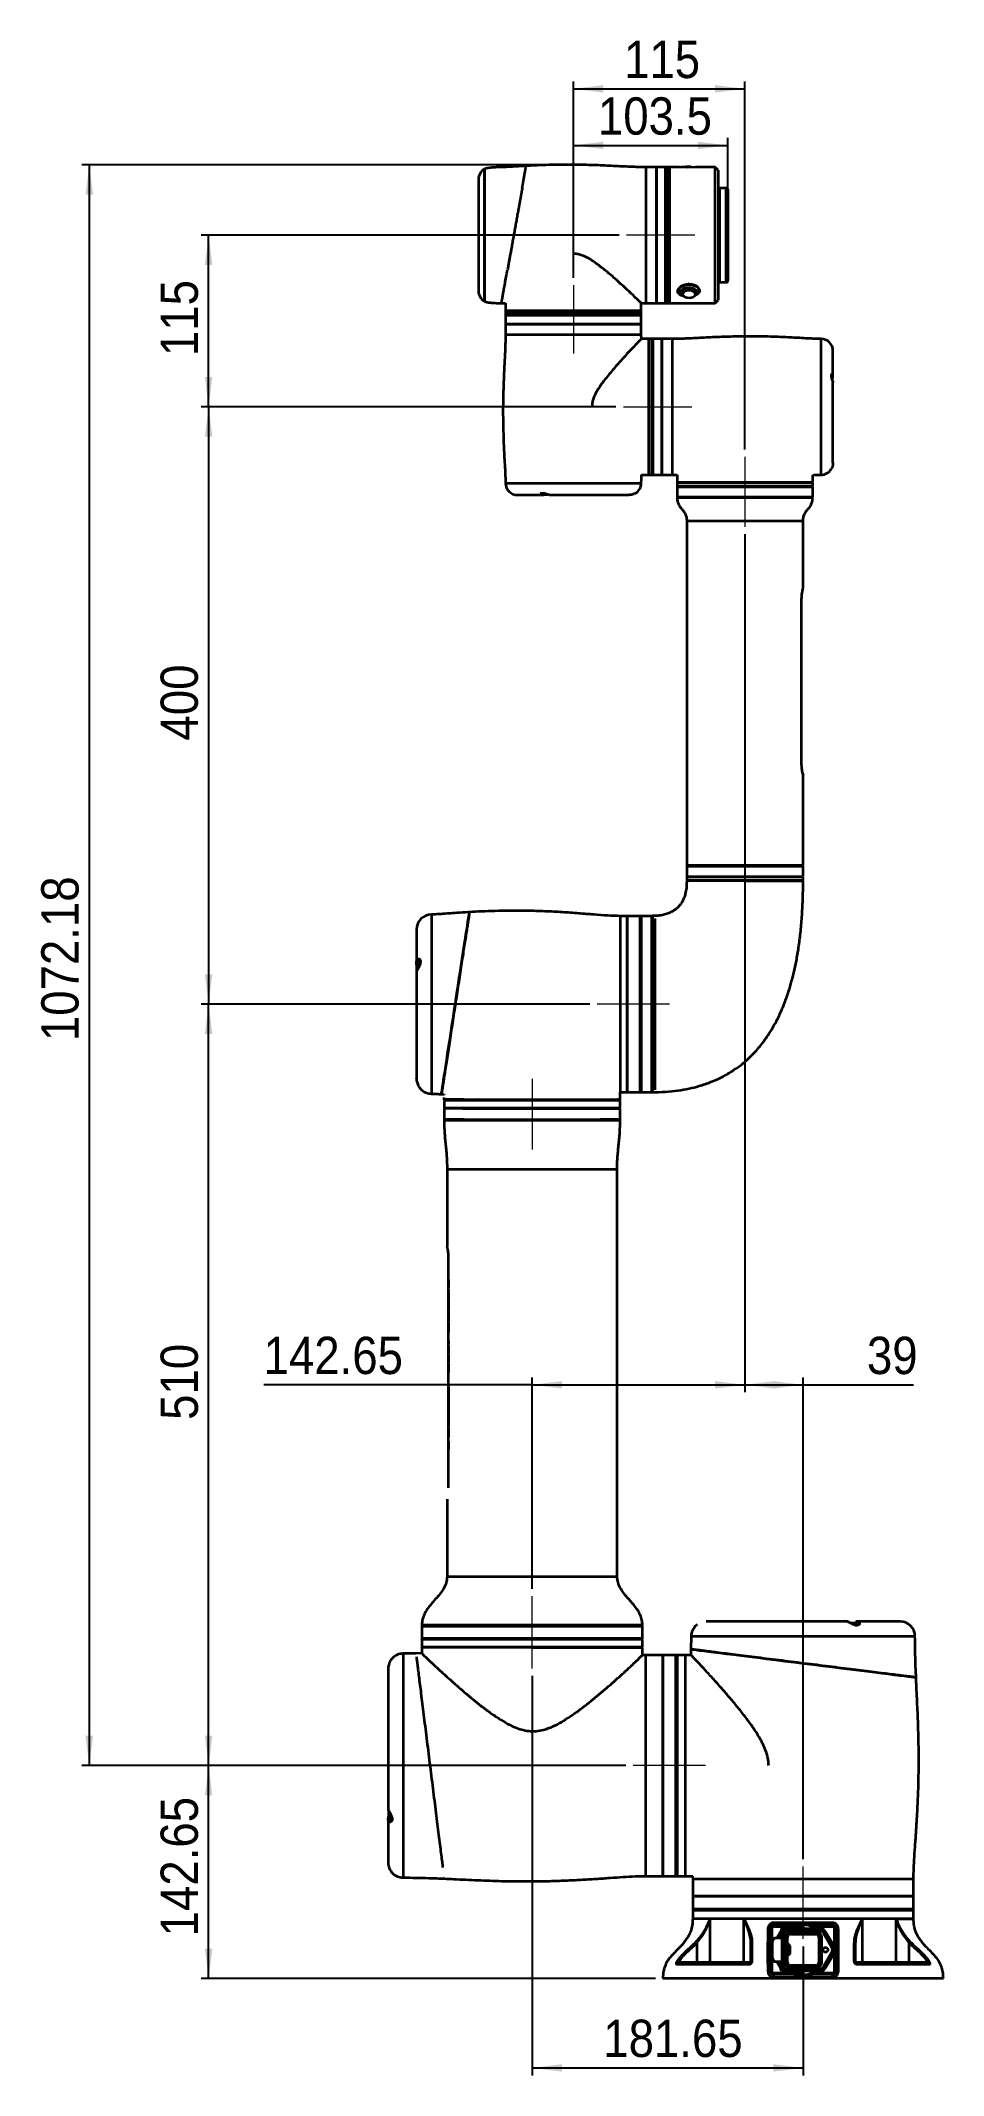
# Model space of a CAD drawing. Header units: millimetres. Extents: x 92 to 152, y 67 to 203.
import ezdxf

# ---------------------------------------------------------------- set-up
doc = ezdxf.new("R2010")
doc.units = ezdxf.units.MM
doc.header["$PDSIZE"] = -1
doc.linetypes.add('CENTERX2', pattern=[20.32, 12.7, -2.54, 2.54, -2.54])
doc.layers.add('SLD-0', color=179, linetype='Continuous')
doc.layers.add('标注层', color=7, linetype='Continuous')
doc.styles.add('SLDTEXTSTYLE1', font='GOTHIC.TTF', dxfattribs={"width": 0.79431})
doc.styles.add('SLDTEXTSTYLE2', font='GOTHIC.TTF', dxfattribs={"width": 0.913})
doc.dimstyles.new('SLDDIMSTYLE0', dxfattribs={"dimtxt": 2.5, "dimasz": 3.5, "dimexe": 0, "dimexo": 0.0625, "dimgap": 0.625, "dimtad": 2, "dimlfac": 10, "dimrnd": 1e-09, "dimzin": 12, "dimdsep": 46, "dimtxsty": 'SLDTEXTSTYLE1', "dimblk1": 'NONE', "dimblk2": 'NONE', "dimsah": 1, "dimcen": 0.09, "dimadec": 0, "dimazin": 3, "dimtfac": 1, "dimtofl": 0, "dimtmove": 0, "dimatfit": 3, "dimldrblk": 'NONE', "dimfxl": 0, "dimfrac": 2, "dimtolj": 1, "dimtzin": 12, "dimarcsym": 0})
doc.dimstyles.new('SLDDIMSTYLE1', dxfattribs={"dimtxt": 2.5, "dimasz": 3.5, "dimexe": 0, "dimexo": 0.0625, "dimgap": 0.625, "dimtad": 2, "dimdec": 0, "dimlfac": 10, "dimrnd": 1e-09, "dimzin": 12, "dimdsep": 46, "dimtxsty": 'SLDTEXTSTYLE1', "dimblk1": 'NONE', "dimblk2": 'NONE', "dimsah": 1, "dimcen": 0.09, "dimadec": 0, "dimazin": 3, "dimtfac": 1, "dimtofl": 0, "dimtmove": 0, "dimatfit": 3, "dimldrblk": 'NONE', "dimfxl": 0, "dimfrac": 2, "dimtolj": 1, "dimtzin": 12, "dimarcsym": 0})
doc.dimstyles.new('SLDDIMSTYLE2', dxfattribs={"dimtxt": 2.5, "dimasz": 3.5, "dimexe": 0, "dimexo": 0.0625, "dimgap": 0.625, "dimtad": 2, "dimdec": 1, "dimlfac": 10, "dimrnd": 1e-09, "dimzin": 12, "dimdsep": 46, "dimtxsty": 'SLDTEXTSTYLE1', "dimblk1": 'NONE', "dimblk2": 'NONE', "dimsah": 1, "dimcen": 0.09, "dimadec": 0, "dimazin": 3, "dimtfac": 1, "dimtofl": 0, "dimtmove": 0, "dimatfit": 3, "dimldrblk": 'NONE', "dimfxl": 0, "dimfrac": 2, "dimtolj": 1, "dimtzin": 12, "dimarcsym": 0})

msp = doc.modelspace()

# ---------------------------------------------------------------- blocks, each defined once
blk = doc.blocks.new('_D')
at = {"layer": '标注层'}
for p, q in [((126.99, 194.84), (94.54, 194.84)), ((95.04, 194.84), (95.04, 87.62)), ((131, 87.62), (94.54, 87.62))]:
    blk.add_line(p, q, dxfattribs=at)
for points in [[(95.04, 194.84), (94.79, 192.84), (95.29, 192.84)], [(95.04, 87.62), (95.29, 89.62), (94.79, 89.62)]]:
    blk.add_solid(points, dxfattribs=at)
at = {"layer": '标注层', "insert": (91.82, 136.14), "char_height": 2.5, "attachment_point": 1, "rotation": 90, "style": 'SLDTEXTSTYLE2'}
blk.add_mtext('1072.18', dxfattribs=at)
blk = doc.blocks.new('_NONE')
blk = doc.blocks.new('_D_1')
at = {"layer": '标注层'}
for p, q in [((128.6, 138.62), (102.54, 138.62)), ((103.04, 87.62), (103.04, 138.62)), ((131, 87.62), (102.54, 87.62))]:
    blk.add_line(p, q, dxfattribs=at)
for points in [[(103.04, 138.62), (102.79, 136.62), (103.29, 136.62)], [(103.04, 87.62), (103.29, 89.62), (102.79, 89.62)]]:
    blk.add_solid(points, dxfattribs=at)
at = {"layer": '标注层', "insert": (99.82, 110.77), "char_height": 2.5, "attachment_point": 1, "rotation": 90, "style": 'SLDTEXTSTYLE2'}
blk.add_mtext('510', dxfattribs=at)
blk = doc.blocks.new('_D_2')
at = {"layer": '标注层'}
for p, q in [((124.73, 93.62), (124.73, 66.87)), ((142.89, 75.5), (142.89, 66.87)), ((124.73, 67.37), (142.89, 67.37))]:
    blk.add_line(p, q, dxfattribs=at)
for points in [[(124.73, 67.37), (126.73, 67.12), (126.73, 67.62)], [(142.89, 67.37), (140.89, 67.62), (140.89, 67.12)]]:
    blk.add_solid(points, dxfattribs=at)
at = {"layer": '标注层', "insert": (129.5, 70.6), "char_height": 2.5, "attachment_point": 1, "style": 'SLDTEXTSTYLE2'}
blk.add_mtext('181.65', dxfattribs=at)
blk = doc.blocks.new('_D_3')
at = {"layer": '标注层'}
for p, q in [((138.99, 170.09), (138.99, 112.62)), ((124.73, 113.12), (106.73, 113.12)), ((124.73, 99.46), (124.73, 113.62)), ((124.73, 113.12), (138.99, 113.12))]:
    blk.add_line(p, q, dxfattribs=at)
for points in [[(124.73, 113.12), (126.73, 112.87), (126.73, 113.37)], [(138.99, 113.12), (136.99, 113.37), (136.99, 112.87)]]:
    blk.add_solid(points, dxfattribs=at)
at = {"layer": '标注层', "insert": (106.73, 116.34), "char_height": 2.5, "attachment_point": 1, "style": 'SLDTEXTSTYLE2'}
blk.add_mtext('142.65', dxfattribs=at)
blk = doc.blocks.new('_D_4')
at = {"layer": '标注层'}
for p, q in [((138.99, 170.09), (138.99, 112.62)), ((138.99, 113.12), (142.89, 113.12)), ((142.89, 81.35), (142.89, 113.62)), ((142.89, 113.12), (150.3, 113.12))]:
    blk.add_line(p, q, dxfattribs=at)
for points in [[(138.99, 113.12), (140.99, 112.87), (140.99, 113.37)], [(142.89, 113.12), (140.89, 113.37), (140.89, 112.87)]]:
    blk.add_solid(points, dxfattribs=at)
at = {"layer": '标注层', "insert": (147.17, 116.34), "char_height": 2.5, "attachment_point": 1, "style": 'SLDTEXTSTYLE2'}
blk.add_mtext('39', dxfattribs=at)
blk = doc.blocks.new('_D_5')
at = {"layer": '标注层'}
for p, q in [((130.34, 178.62), (102.54, 178.62)), ((103.04, 178.62), (103.04, 138.62)), ((128.6, 138.62), (102.54, 138.62))]:
    blk.add_line(p, q, dxfattribs=at)
for points in [[(103.04, 178.62), (102.79, 176.62), (103.29, 176.62)], [(103.04, 138.62), (103.29, 140.62), (102.79, 140.62)]]:
    blk.add_solid(points, dxfattribs=at)
at = {"layer": '标注层', "insert": (99.82, 156.27), "char_height": 2.5, "attachment_point": 1, "rotation": 90, "style": 'SLDTEXTSTYLE2'}
blk.add_mtext('400', dxfattribs=at)
blk = doc.blocks.new('_D_6')
at = {"layer": '标注层'}
for p, q in [((130.56, 190.12), (102.54, 190.12)), ((103.04, 178.62), (103.04, 190.12)), ((130.34, 178.62), (102.54, 178.62))]:
    blk.add_line(p, q, dxfattribs=at)
for points in [[(103.04, 190.12), (102.79, 188.12), (103.29, 188.12)], [(103.04, 178.62), (103.29, 180.62), (102.79, 180.62)]]:
    blk.add_solid(points, dxfattribs=at)
at = {"layer": '标注层', "insert": (99.82, 182.02), "char_height": 2.5, "attachment_point": 1, "rotation": 90, "style": 'SLDTEXTSTYLE2'}
blk.add_mtext('115', dxfattribs=at)
blk = doc.blocks.new('_D_7')
at = {"layer": '标注层'}
for p, q in [((127.49, 187.27), (127.49, 196.63)), ((137.84, 192.29), (137.84, 196.63)), ((127.49, 196.13), (137.84, 196.13))]:
    blk.add_line(p, q, dxfattribs=at)
for points in [[(127.49, 196.13), (129.49, 195.88), (129.49, 196.38)], [(137.84, 196.13), (135.84, 196.38), (135.84, 195.88)]]:
    blk.add_solid(points, dxfattribs=at)
at = {"layer": '标注层', "insert": (129.14, 199.35), "char_height": 2.5, "attachment_point": 1, "style": 'SLDTEXTSTYLE2'}
blk.add_mtext('103.5', dxfattribs=at)
blk = doc.blocks.new('_D_8')
at = {"layer": '标注层'}
for p, q in [((127.49, 187.27), (127.49, 200.42)), ((138.99, 175.77), (138.99, 200.42)), ((127.49, 199.92), (138.99, 199.92))]:
    blk.add_line(p, q, dxfattribs=at)
for points in [[(127.49, 199.92), (129.49, 199.67), (129.49, 200.17)], [(138.99, 199.92), (136.99, 200.17), (136.99, 199.67)]]:
    blk.add_solid(points, dxfattribs=at)
at = {"layer": '标注层', "insert": (130.89, 203.14), "char_height": 2.5, "attachment_point": 1, "style": 'SLDTEXTSTYLE2'}
blk.add_mtext('115', dxfattribs=at)
blk = doc.blocks.new('_D_9')
at = {"layer": '标注层'}
for p, q in [((131, 87.62), (102.54, 87.62)), ((103.04, 73.35), (103.04, 87.62)), ((132.99, 73.35), (102.54, 73.35))]:
    blk.add_line(p, q, dxfattribs=at)
for points in [[(103.04, 87.62), (102.79, 85.62), (103.29, 85.62)], [(103.04, 73.35), (103.29, 75.35), (102.79, 75.35)]]:
    blk.add_solid(points, dxfattribs=at)
at = {"layer": '标注层', "insert": (99.82, 76.18), "char_height": 2.5, "attachment_point": 1, "rotation": 90, "style": 'SLDTEXTSTYLE2'}
blk.add_mtext('142.65', dxfattribs=at)

# ---------------------------------------------------------------- dimensions: what is measured, and where the dimension line sits
at = {"layer": '标注层'}
for base, p1, p2, dimstyle, picture, middle in [((127.4906, 199.9213), (138.9906, 175.2686), (127.4906, 186.7686), 'SLDDIMSTYLE1', '_D_8', (133.2406, 199.9213)), ((127.4906, 196.127), (137.8406, 191.7936), (127.4906, 186.7686), 'SLDDIMSTYLE2', '_D_7', (132.6656, 196.127)), ((124.7256, 113.1186), (138.9906, 170.5886), (124.7256, 98.9636), 'SLDDIMSTYLE0', '_D_3', (111.0398, 113.1186)), ((138.9906, 113.1186), (142.8906, 80.8486), (138.9906, 170.5886), 'SLDDIMSTYLE1', '_D_4', (148.7354, 113.1186)), ((124.7256, 67.3735), (142.8906, 76.0036), (124.7256, 94.1186), 'SLDDIMSTYLE0', '_D_2', (133.8081, 67.3735))]:
    dim = msp.add_linear_dim(base=base, p1=p1, p2=p2, dimstyle=dimstyle, dxfattribs=at)
    dim.commit()
    dim.dimension.update_dxf_attribs({"geometry": picture, "text_midpoint": middle, "dimtype": 160})
for base, p1, p2, dimstyle, picture, middle in [((95.03982, 194.8361), (131.4956, 87.61855), (127.4906, 194.8361), 'SLDDIMSTYLE0', '_D', (95.03982, 141.22733)), ((103.0398, 178.6186), (131.0606, 190.1186), (130.8406, 178.6186), 'SLDDIMSTYLE1', '_D_6', (103.0398, 184.3686)), ((103.0398, 178.6186), (129.0956, 138.6186), (130.8406, 178.6186), 'SLDDIMSTYLE1', '_D_5', (103.0398, 158.6186)), ((103.0398, 87.6186), (129.0956, 138.6186), (131.4956, 87.6186), 'SLDDIMSTYLE1', '_D_1', (103.0398, 113.1186)), ((103.0398, 73.3536), (131.4956, 87.6186), (133.4906, 73.3536), 'SLDDIMSTYLE0', '_D_9', (103.0398, 80.4861))]:
    dim = msp.add_linear_dim(base=base, p1=p1, p2=p2, angle=90, dimstyle=dimstyle, dxfattribs=at)
    dim.commit()
    dim.dimension.update_dxf_attribs({"geometry": picture, "text_midpoint": middle, "dimtype": 160})

# ---------------------------------------------------------------- linework, layer by layer
at = {"layer": 'SLD-0', "color": 179, "linetype": 'Continuous', "lineweight": 35}
for p, q in [((121.1306, 193.8557), (121.1306, 186.3814)), ((121.5306, 194.5486), (121.5306, 186.2821)), ((121.5306, 190.1186), (121.5306, 194.5486)), ((133.0406, 194.6686), (132.3406, 194.6686)), ((133.0406, 194.6686), (133.0406, 185.5686)), ((133.6406, 194.6686), (133.0606, 194.6686)), ((133.0606, 194.6686), (133.0606, 187.8659)), ((133.7406, 194.6686), (133.6406, 194.6686)), ((133.6406, 194.6686), (133.6406, 185.5686)), ((133.6406, 194.6686), (133.6406, 187.8659)), ((133.9406, 194.6686), (133.7406, 194.6686)), ((133.7406, 194.6686), (133.7406, 185.5686)), ((133.7406, 194.0639), (133.7406, 194.6686)), ((133.7406, 185.5686), (133.7406, 194.0639)), ((134.6043, 194.6686), (133.9406, 194.6686)), ((133.9406, 185.8268), (133.9406, 194.6686)), ((133.9406, 194.6686), (133.9406, 185.5686)), ((135.1406, 194.6577), (134.5656, 194.6685)), ((135.7156, 194.6685), (135.1406, 194.6577)), ((136.9906, 194.6686), (135.6769, 194.6686)), ((137.1906, 194.4686), (136.9906, 194.6686)), ((136.9906, 185.8268), (136.9906, 194.6686)), ((137.1906, 194.4686), (137.1906, 186.0154)), ((137.7406, 193.2686), (137.2906, 193.2686)), ((137.8406, 193.1686), (137.8406, 187.2416)), ((121.5306, 185.6886), (121.5306, 190.1186)), ((133.0606, 187.8659), (133.0606, 185.5686)), ((133.6406, 187.8659), (133.6406, 185.5686)), ((134.7519, 186.6802), (134.8757, 186.7345)), ((134.8757, 186.7345), (135.0177, 186.7719)), ((135.0177, 186.7719), (135.171, 186.7906)), ((135.171, 186.7906), (135.3277, 186.7894)), ((135.1993, 186.871), (135.2205, 186.8783)), ((135.2205, 186.8802), (135.2205, 186.8783)), ((135.2205, 186.8783), (135.2444, 186.871)), ((135.3277, 186.7894), (135.4801, 186.7687)), ((135.4801, 186.7687), (135.6205, 186.7292)), ((135.5755, 186.7691), (135.649, 186.7464)), ((135.6205, 186.7292), (135.7418, 186.6732)), ((137.2906, 186.9686), (137.7406, 186.9686)), ((137.8406, 187.2416), (137.8406, 187.0686)), ((121.5306, 186.2821), (121.5306, 185.6886)), ((122.9406, 185.5556), (122.9406, 185.0685)), ((132.0373, 185.5607), (132.3406, 185.5686)), ((132.0406, 185.0685), (132.0406, 185.569)), ((132.3406, 185.5686), (133.0406, 185.5686)), ((133.0606, 185.5686), (133.6406, 185.5686)), ((133.6406, 185.5686), (133.7406, 185.5686)), ((133.7406, 185.5686), (133.9406, 185.5686)), ((133.9406, 185.5686), (133.9406, 185.8268)), ((133.9406, 185.5686), (136.9906, 185.5686)), ((134.5406, 186.4053), (134.5406, 186.3971)), ((134.5406, 186.3971), (134.5406, 186.2532)), ((134.5441, 186.3578), (134.546, 186.4463)), ((134.577, 186.2712), (134.5441, 186.3578)), ((134.546, 186.4463), (134.5828, 186.5324)), ((134.6433, 186.1909), (134.577, 186.2712)), ((134.5828, 186.5324), (134.6526, 186.6117)), ((134.7394, 186.121), (134.6433, 186.1909)), ((134.6526, 186.6117), (134.7519, 186.6802)), ((134.6908, 186.2904), (134.706, 186.371)), ((134.713, 186.2102), (134.6908, 186.2904)), ((134.706, 186.371), (134.7576, 186.4467)), ((134.7713, 186.1361), (134.713, 186.2102)), ((134.8496, 186.0691), (134.7394, 186.121)), ((134.7576, 186.4467), (134.8422, 186.5122)), ((134.8363, 186.0874), (134.7713, 186.1361)), ((134.7906, 186.2981), (134.7907, 186.3039)), ((134.7906, 186.2981), (134.7906, 186.1867)), ((134.7906, 186.1867), (134.7907, 186.1925)), ((134.7907, 186.3039), (134.8118, 186.3752)), ((134.7907, 186.1925), (134.8118, 186.2638)), ((134.8191, 186.2183), (134.8112, 186.1576)), ((134.8118, 186.3752), (134.8677, 186.4403)), ((134.8118, 186.2638), (134.8677, 186.3289)), ((134.8155, 186.1337), (134.8443, 186.0758)), ((134.863, 186.2864), (134.8191, 186.2183)), ((134.8422, 186.5122), (134.9539, 186.5632)), ((134.8443, 186.0758), (134.9112, 186.014)), ((134.9404, 186.3441), (134.863, 186.2864)), ((134.8677, 186.4403), (134.9537, 186.4939)), ((134.8677, 186.3289), (134.9537, 186.3825)), ((134.9112, 186.014), (135.0073, 185.9661)), ((135.0445, 186.3863), (134.9404, 186.3441)), ((134.9537, 186.4939), (135.063, 186.5316)), ((134.9537, 186.3825), (135.063, 186.4203)), ((134.9539, 186.5632), (135.0851, 186.5961)), ((135.0073, 185.9661), (135.1241, 185.9363)), ((135.166, 186.4094), (135.0445, 186.3863)), ((135.063, 186.5316), (135.1867, 186.5504)), ((135.063, 186.4203), (135.1867, 186.4391)), ((135.0851, 186.5961), (135.227, 186.6087)), ((135.1241, 185.9363), (135.2513, 185.9273)), ((135.2941, 186.4112), (135.166, 186.4094)), ((135.1867, 186.5504), (135.3148, 186.5488)), ((135.1867, 186.4391), (135.3148, 186.4374)), ((135.227, 186.6087), (135.3697, 186.6001)), ((135.2513, 185.9273), (135.3775, 185.9399)), ((135.4175, 186.3916), (135.2941, 186.4112)), ((135.3148, 186.5488), (135.4368, 186.5268)), ((135.3148, 186.4374), (135.4368, 186.4154)), ((135.3697, 186.6001), (135.5037, 186.5709)), ((135.3775, 185.9399), (135.4916, 185.9729)), ((135.5252, 186.3523), (135.4175, 186.3916)), ((135.4368, 186.5268), (135.543, 186.4863)), ((135.4368, 186.4154), (135.543, 186.3749)), ((135.4916, 185.9729), (135.5833, 186.0235)), ((135.5037, 186.5709), (135.6197, 186.5231)), ((135.6075, 186.2968), (135.5252, 186.3523)), ((135.543, 186.4863), (135.6246, 186.4306)), ((135.543, 186.3749), (135.6246, 186.3192)), ((135.5833, 186.0235), (135.6447, 186.0871)), ((135.6197, 186.5231), (135.7099, 186.46)), ((135.6246, 186.4306), (135.6751, 186.3641)), ((135.6246, 186.3192), (135.6751, 186.2527)), ((135.7293, 186.114), (135.6316, 186.0691)), ((135.6447, 186.0871), (135.669, 186.1494)), ((135.7236, 186.1494), (135.6449, 186.0874)), ((135.6751, 186.3641), (135.6906, 186.2981)), ((135.6751, 186.2527), (135.6906, 186.1867)), ((135.6906, 186.1867), (135.6906, 186.2981)), ((135.7099, 186.46), (135.7682, 186.3859)), ((135.7752, 186.2251), (135.7236, 186.1494)), ((135.8286, 186.1825), (135.7293, 186.114)), ((135.7418, 186.6732), (135.8379, 186.6032)), ((135.7682, 186.3859), (135.7904, 186.3058)), ((135.7904, 186.3058), (135.7752, 186.2251)), ((135.8984, 186.2618), (135.8286, 186.1825)), ((135.8379, 186.6032), (135.9042, 186.523)), ((135.9352, 186.3479), (135.8984, 186.2618)), ((135.9042, 186.523), (135.9371, 186.4364)), ((135.9371, 186.4364), (135.9352, 186.3479)), ((135.9504, 186.3932), (135.9405, 186.3898)), ((135.9406, 186.3971), (135.9406, 186.4053)), ((136.9906, 185.5686), (136.9906, 185.8268)), ((136.9906, 185.5686), (137.1906, 185.7686)), ((137.1906, 186.0154), (137.1906, 185.7686)), ((122.9406, 185.0685), (122.9406, 184.8686)), ((122.9406, 185.0685), (132.0406, 185.0685)), ((122.9406, 184.8686), (122.9406, 184.7686)), ((132.0406, 184.8686), (122.9406, 184.8686)), ((122.9406, 184.8686), (127.1658, 184.8686)), ((122.9406, 184.7686), (122.9406, 184.1886)), ((122.9406, 184.7686), (127.1658, 184.7686)), ((122.9406, 184.1886), (127.1658, 184.1886)), ((122.9406, 184.1686), (122.9406, 183.4686)), ((122.9406, 184.1686), (132.0406, 184.1686)), ((123.0906, 184.1886), (123.0906, 184.1686)), ((127.1658, 184.8686), (132.0406, 184.8686)), ((127.1658, 184.7686), (132.0406, 184.7686)), ((127.1658, 184.1886), (132.0406, 184.1886)), ((131.8906, 184.1686), (131.8906, 184.1886)), ((132.0406, 184.8686), (132.0406, 185.0685)), ((132.0406, 184.7686), (132.0406, 184.8686)), ((132.0406, 184.1886), (132.0406, 184.7686)), ((132.0406, 183.4686), (132.0406, 184.1686)), ((132.5406, 183.1686), (132.0401, 183.1686)), ((132.0485, 183.1653), (132.0406, 183.4686)), ((132.7406, 183.1686), (132.5406, 183.1686)), ((132.5406, 174.0686), (132.5406, 183.1686)), ((132.5406, 178.6186), (132.5406, 183.1686)), ((132.8406, 183.1686), (132.7406, 183.1686)), ((132.7406, 183.1686), (132.7406, 174.0686)), ((132.7406, 179.6723), (132.7406, 183.1686)), ((133.4206, 183.1686), (132.8406, 183.1686)), ((132.8406, 179.6723), (132.8406, 183.1686)), ((133.4206, 179.6723), (133.4206, 183.1686)), ((133.4406, 183.0186), (133.4206, 183.0186)), ((134.1406, 183.1686), (133.4406, 183.1686)), ((133.4406, 178.6186), (133.4406, 183.1686)), ((144.8906, 180.7327), (144.8906, 182.3686)), ((144.7923, 180.7958), (144.7781, 180.719)), ((144.7781, 180.719), (144.7821, 180.6326)), ((144.7821, 180.6326), (144.7992, 180.5433)), ((144.8212, 180.8427), (144.7923, 180.7958)), ((144.7992, 180.5433), (144.8262, 180.4486)), ((144.8515, 180.8529), (144.8212, 180.8427)), ((144.8262, 180.4486), (144.8572, 180.3548)), ((144.8749, 180.8319), (144.8515, 180.8529)), ((144.8572, 180.3548), (144.8637, 180.3352)), ((144.8628, 180.41), (144.8694, 180.5062)), ((144.8648, 180.3473), (144.8628, 180.41)), ((144.8694, 180.5062), (144.8808, 180.6071)), ((144.8883, 180.7825), (144.8749, 180.8319)), ((144.8808, 180.6071), (144.8897, 180.7046)), ((144.8897, 180.7046), (144.8883, 180.7825)), ((144.8906, 174.8791), (144.8906, 180.2457)), ((132.5406, 174.0686), (132.5406, 178.6186)), ((132.7406, 174.0686), (132.7406, 179.6723)), ((132.8406, 174.0686), (132.8406, 179.6723)), ((133.4206, 174.0686), (133.4206, 179.6723)), ((133.4406, 174.0686), (133.4406, 178.6186)), ((132.0406, 173.5186), (132.0472, 173.801)), ((132.0536, 174.0686), (132.5406, 174.0686)), ((132.5406, 174.0686), (132.7406, 174.0686)), ((132.7406, 174.0686), (132.8406, 174.0686)), ((132.8406, 174.0686), (133.4206, 174.0686)), ((133.4206, 174.2186), (133.4406, 174.2186)), ((133.4406, 174.0686), (134.1406, 174.0686)), ((134.1406, 174.0686), (134.4439, 174.0606)), ((134.4406, 174.069), (134.4406, 173.5686)), ((134.4406, 173.5686), (138.9906, 173.5686)), ((134.4406, 173.5186), (134.4406, 173.3186)), ((134.4406, 173.2686), (134.4406, 172.5886)), ((134.4406, 173.2686), (143.5406, 173.2686)), ((138.9906, 173.5686), (143.5406, 173.5686)), ((143.5406, 173.5686), (143.5406, 174.0556)), ((143.5406, 173.3186), (143.5406, 173.5186)), ((143.5406, 172.5886), (143.5406, 173.2686)), ((143.8082, 174.0611), (144.0906, 174.0686)), ((123.7406, 172.7186), (125.3742, 172.7186)), ((125.2739, 172.7952), (125.2556, 172.7648)), ((125.2556, 172.7648), (125.2733, 172.7365)), ((125.2733, 172.7365), (125.326, 172.7209)), ((125.3179, 172.8184), (125.2739, 172.7952)), ((125.3827, 172.8306), (125.3179, 172.8184)), ((125.326, 172.7209), (125.4008, 172.7193)), ((125.4729, 172.8275), (125.3827, 172.8306)), ((125.4008, 172.7193), (125.4906, 172.7271)), ((125.5821, 172.8058), (125.4729, 172.8275)), ((125.4906, 172.7271), (125.5919, 172.7387)), ((125.6859, 172.7749), (125.5821, 172.8058)), ((125.5919, 172.7387), (125.6936, 172.7462)), ((125.7698, 172.7468), (125.6859, 172.7749)), ((125.6936, 172.7462), (125.7828, 172.7438)), ((125.8313, 172.7273), (125.7698, 172.7468)), ((125.8682, 172.7188), (125.8313, 172.7273)), ((125.8647, 172.7186), (131.2298, 172.7186)), ((125.8698, 172.7199), (125.8682, 172.7188)), ((134.4406, 172.5886), (143.5406, 172.5886)), ((134.4915, 172.5686), (143.4897, 172.5686)), ((135.0906, 170.9686), (135.0906, 147.9186)), ((142.8906, 166.4509), (142.8906, 170.9686)), ((142.7906, 154.7475), (142.7906, 165.6896)), ((142.7907, 165.6435), (142.7906, 165.6435)), ((142.7907, 165.6369), (142.7906, 165.6369)), ((142.7907, 165.4211), (142.7906, 165.4211)), ((142.7907, 165.2997), (142.7906, 165.2997)), ((142.7907, 165.1693), (142.7906, 165.1693)), ((142.7907, 165.0837), (142.7906, 165.0837)), ((142.7907, 164.9849), (142.7906, 164.9849)), ((142.7907, 164.9849), (142.7907, 165.0837)), ((142.7907, 164.7786), (142.7907, 164.9849)), ((142.7907, 164.7786), (142.7906, 164.7786)), ((142.7907, 164.6754), (142.7906, 164.6754)), ((142.7907, 164.5701), (142.7906, 164.5701)), ((142.7907, 164.4713), (142.7906, 164.4713)), ((142.7907, 164.412), (142.7906, 164.412)), ((142.7907, 164.4054), (142.7906, 164.4054)), ((142.7907, 164.03), (142.7906, 164.03)), ((142.7907, 163.9971), (142.7906, 163.9971)), ((142.7907, 163.9708), (142.7906, 163.9708)), ((142.7907, 163.7757), (142.7906, 163.7757)), ((142.7907, 163.671), (142.7906, 163.671)), ((142.7907, 164.6754), (142.7907, 164.7786)), ((142.7907, 164.4713), (142.7907, 164.5701)), ((142.7907, 164.4054), (142.7907, 164.412)), ((142.7907, 164.03), (142.7907, 164.4054)), ((142.7907, 163.9971), (142.7907, 164.03)), ((142.7907, 163.7757), (142.7907, 163.9708)), ((142.7907, 163.671), (142.7907, 163.7757)), ((142.7907, 163.4769), (142.7907, 163.671)), ((142.7907, 163.4769), (142.7906, 163.4769)), ((142.7907, 163.4374), (142.7906, 163.4374)), ((142.7907, 163.2702), (142.7906, 163.2702)), ((142.7907, 163.1838), (142.7906, 163.1838)), ((142.7907, 163.0974), (142.7906, 163.0974)), ((142.7907, 162.9303), (142.7906, 162.9303)), ((142.7907, 162.8644), (142.7906, 162.8644)), ((142.7907, 162.6693), (142.7906, 162.6693)), ((142.7907, 162.5647), (142.7906, 162.5647)), ((142.7907, 162.3705), (142.7906, 162.3705)), ((142.7907, 163.2702), (142.7907, 163.4374)), ((142.7907, 163.1838), (142.7907, 163.2702)), ((142.7907, 163.0974), (142.7907, 163.1838)), ((142.7907, 162.9303), (142.7907, 163.0974)), ((142.7907, 162.6693), (142.7907, 162.8644)), ((142.7907, 162.5647), (142.7907, 162.6693)), ((142.7907, 162.3705), (142.7907, 162.5647)), ((142.7907, 162.14), (142.7906, 162.14)), ((142.7907, 162.0376), (142.7906, 162.0376)), ((142.7907, 161.9158), (142.7906, 161.9158)), ((142.7907, 161.7515), (142.7906, 161.7515)), ((142.7907, 161.6659), (142.7906, 161.6659)), ((142.7907, 161.6593), (142.7906, 161.6593)), ((142.7907, 161.2773), (142.7906, 161.2773)), ((142.7907, 161.1917), (142.7906, 161.1917)), ((142.7907, 161.1851), (142.7906, 161.1851)), ((142.7907, 160.8032), (142.7906, 160.8032)), ((142.7907, 161.7515), (142.7907, 161.9158)), ((142.7907, 161.6593), (142.7907, 161.6659)), ((142.7907, 161.2773), (142.7907, 161.6593)), ((142.7907, 161.1851), (142.7907, 161.1917)), ((142.7907, 160.8032), (142.7907, 161.1851)), ((142.7907, 160.7472), (142.7906, 160.7472)), ((142.7907, 160.7406), (142.7906, 160.7406)), ((142.7907, 160.6049), (142.7906, 160.6049)), ((142.7907, 160.3883), (142.7906, 160.3883)), ((142.7907, 160.2895), (142.7906, 160.2895)), ((142.7907, 160.0063), (142.7906, 160.0063)), ((142.7907, 159.9866), (142.7906, 159.9866)), ((142.7907, 159.7943), (142.7906, 159.7943)), ((142.7907, 159.6112), (142.7906, 159.6112)), ((142.7907, 159.5915), (142.7906, 159.5915)), ((142.7907, 159.5618), (142.7906, 159.5618)), ((142.7907, 159.4463), (142.7906, 159.4463)), ((142.7907, 160.7406), (142.7907, 160.7472)), ((142.7907, 160.6049), (142.7907, 160.7406)), ((142.7907, 160.3883), (142.7907, 160.6049)), ((142.7907, 160.2895), (142.7907, 160.3883)), ((142.7907, 159.5915), (142.7907, 159.5937)), ((142.7907, 159.4463), (142.7907, 159.5618)), ((142.7907, 159.3246), (142.7907, 159.4463)), ((142.7907, 159.3246), (142.7906, 159.3246)), ((142.7907, 159.2032), (142.7906, 159.2032)), ((142.7907, 159.0877), (142.7906, 159.0877)), ((142.7907, 159.0712), (142.7906, 159.0712)), ((142.7907, 158.8761), (142.7906, 158.8761)), ((142.7907, 158.7715), (142.7906, 158.7715)), ((142.7907, 158.5773), (142.7906, 158.5773)), ((142.7907, 158.5707), (142.7906, 158.5707)), ((142.7907, 158.4693), (142.7906, 158.4693)), ((142.7907, 158.3896), (142.7906, 158.3896)), ((142.7907, 158.306), (142.7906, 158.306)), ((142.7907, 158.1712), (142.7906, 158.1712)), ((142.7907, 158.0867), (142.7906, 158.0867)), ((142.7907, 159.2032), (142.7907, 159.3246)), ((142.7907, 159.0877), (142.7907, 159.2032)), ((142.7907, 158.8761), (142.7907, 159.0712)), ((142.7907, 158.7715), (142.7907, 158.8761)), ((142.7907, 158.5773), (142.7907, 158.7715)), ((142.7907, 158.4693), (142.7907, 158.5707)), ((142.7907, 158.3896), (142.7907, 158.4693)), ((142.7907, 158.306), (142.7907, 158.3896)), ((142.7907, 158.1712), (142.7907, 158.306)), ((142.7907, 158.0867), (142.7907, 158.1712)), ((142.7907, 158.0068), (142.7907, 158.0867)), ((142.7907, 158.0068), (142.7906, 158.0068)), ((142.7907, 157.9056), (142.7906, 157.9056)), ((142.7907, 157.8858), (142.7906, 157.8858)), ((142.7907, 157.6224), (142.7906, 157.6224)), ((142.7907, 157.5236), (142.7906, 157.5236)), ((142.7907, 157.4512), (142.7906, 157.4512)), ((142.7907, 157.2561), (142.7906, 157.2561)), ((142.7907, 157.1515), (142.7906, 157.1515)), ((142.7907, 156.9573), (142.7906, 156.9573)), ((142.7907, 156.7466), (142.7906, 156.7466)), ((142.7907, 157.9056), (142.7907, 158.0068)), ((142.7907, 157.6224), (142.7907, 157.8858)), ((142.7907, 157.5236), (142.7907, 157.6224)), ((142.7907, 157.2561), (142.7907, 157.4512)), ((142.7907, 157.1515), (142.7907, 157.2561)), ((142.7907, 156.9573), (142.7907, 157.1515)), ((142.7907, 156.3448), (142.7907, 156.7466)), ((142.7907, 156.3448), (142.7906, 156.3448)), ((142.7907, 156.2922), (142.7906, 156.2922)), ((142.7907, 156.2724), (142.7906, 156.2724)), ((142.7907, 156.0801), (142.7906, 156.0801)), ((142.7907, 155.897), (142.7906, 155.897)), ((142.7907, 155.8773), (142.7906, 155.8773)), ((142.7907, 155.7983), (142.7906, 155.7983)), ((142.7907, 155.6995), (142.7906, 155.6995)), ((142.7907, 155.5972), (142.7906, 155.5972)), ((142.7907, 155.4928), (142.7906, 155.4928)), ((142.7907, 155.4887), (142.7906, 155.4887)), ((142.7907, 155.39), (142.7906, 155.39)), ((142.7907, 155.8773), (142.7907, 155.8795)), ((142.7907, 155.6995), (142.7907, 155.7983)), ((142.7907, 155.39), (142.7907, 155.4887)), ((142.7907, 155.2846), (142.7906, 155.2846)), ((142.7907, 155.1858), (142.7906, 155.1858)), ((142.7907, 155.1204), (142.7906, 155.1204)), ((142.7907, 155.0675), (142.7906, 155.0675)), ((142.7907, 155.0541), (142.7906, 155.0541)), ((142.7907, 154.9553), (142.7906, 154.9553)), ((142.7907, 155.1858), (142.7907, 155.2846)), ((142.7907, 154.9553), (142.7907, 155.0541)), ((142.8906, 147.9186), (142.8906, 153.9862)), ((135.0906, 147.8486), (135.0906, 147.1686)), ((135.0906, 147.8486), (142.8906, 147.8486)), ((142.8406, 147.8686), (135.1406, 147.8686)), ((136.0906, 147.8686), (136.1589, 147.8618)), ((136.1589, 147.8618), (136.2072, 147.8486)), ((141.774, 147.8486), (141.8223, 147.8618)), ((141.8223, 147.8618), (141.8906, 147.8686)), ((142.8906, 147.1686), (142.8906, 147.8486)), ((135.0906, 147.1686), (142.8906, 147.1686)), ((135.0906, 147.1186), (135.0906, 146.9186)), ((142.8406, 146.8686), (135.1406, 146.8686)), ((142.8906, 146.9186), (142.8906, 147.1186)), ((120.4562, 144.3421), (120.4828, 144.5156)), ((120.4828, 144.5156), (120.5029, 144.6462)), ((120.5029, 144.6462), (120.5182, 144.7457)), ((120.5182, 144.7457), (120.5234, 144.7795)), ((131.0756, 144.5186), (130.6256, 144.5186)), ((131.0756, 144.5186), (131.0756, 132.7186)), ((131.9406, 144.5186), (131.0956, 144.5186)), ((131.0956, 144.5186), (131.0956, 132.7186)), ((132.0406, 144.5186), (131.9406, 144.5186)), ((131.9406, 144.5186), (131.9406, 132.7186)), ((132.7406, 144.5186), (132.0406, 144.5186)), ((132.0406, 144.5186), (132.0406, 132.7186)), ((132.7406, 144.5186), (132.7406, 138.5468)), ((116.9756, 143.6186), (116.9756, 141.408)), ((120.2361, 142.9117), (120.2904, 143.2646)), ((120.2904, 143.2646), (120.3411, 143.5946)), ((120.3411, 143.5946), (120.3863, 143.8883)), ((120.3863, 143.8883), (120.4241, 144.134)), ((120.4241, 144.134), (120.4562, 144.3421)), ((131.0956, 144.3186), (131.0756, 144.3186)), ((132.9406, 144.3443), (132.9406, 132.8828)), ((120.0428, 141.6554), (120.112, 142.1051)), ((120.112, 142.1051), (120.1773, 142.5294)), ((120.1773, 142.5294), (120.2361, 142.9117)), ((116.9756, 140.8202), (116.9756, 133.6301)), ((116.9767, 140.8118), (116.9773, 140.8131)), ((116.996, 140.874), (116.9954, 140.8729)), ((117.019, 140.9212), (116.996, 140.874)), ((117.0539, 140.9902), (117.019, 140.9212)), ((117.1017, 141.085), (117.0539, 140.9902)), ((117.1478, 141.1831), (117.1017, 141.085)), ((117.1836, 141.2735), (117.1478, 141.1831)), ((117.1767, 141.5287), (117.1746, 141.5286)), ((117.1746, 141.5286), (117.1914, 141.5118)), ((117.2061, 141.3538), (117.1836, 141.2735)), ((117.1914, 141.5118), (117.2073, 141.4765)), ((117.2138, 141.4255), (117.2061, 141.3538)), ((117.2073, 141.4765), (117.2138, 141.4255)), ((119.8217, 140.2183), (119.8993, 140.7223)), ((119.8993, 140.7223), (119.9724, 141.1976)), ((119.9724, 141.1976), (120.0428, 141.6554)), ((119.5856, 138.6837), (119.6643, 139.1951)), ((119.6643, 139.1951), (119.7424, 139.703)), ((119.7424, 139.703), (119.8217, 140.2183)), ((119.3488, 137.1447), (119.4254, 137.642)), ((119.4254, 137.642), (119.5052, 138.161)), ((119.5052, 138.161), (119.5856, 138.6837)), ((132.7406, 138.5468), (132.7406, 132.7186)), ((119.1999, 136.1766), (119.2739, 136.6578)), ((119.2739, 136.6578), (119.3488, 137.1447)), ((118.9997, 134.8754), (119.0624, 135.2828)), ((119.0624, 135.2828), (119.1286, 135.7132)), ((119.1286, 135.7132), (119.1999, 136.1766)), ((116.9776, 133.6176), (116.9766, 133.6407)), ((118.7921, 133.5257), (118.836, 133.8109)), ((118.836, 133.8109), (118.8848, 134.1287)), ((118.8848, 134.1287), (118.94, 134.4873)), ((118.94, 134.4873), (118.9997, 134.8754)), ((118.6476, 132.584), (118.8285, 132.5712)), ((118.6479, 132.5883), (118.649, 132.5954)), ((118.649, 132.5954), (118.6571, 132.6485)), ((118.6571, 132.6485), (118.672, 132.745)), ((118.672, 132.745), (118.6926, 132.8792)), ((118.6926, 132.8792), (118.7193, 133.0523)), ((118.7193, 133.0523), (118.7527, 133.2699)), ((118.7527, 133.2699), (118.7921, 133.5257)), ((118.8256, 132.5744), (118.8256, 132.5413)), ((118.8282, 132.2186), (118.8282, 132.3686)), ((118.8282, 132.2186), (130.6256, 132.2186)), ((118.8282, 132.2186), (118.8756, 132.2186)), ((118.8756, 132.2186), (130.5712, 132.2186)), ((118.9756, 132.2186), (118.8756, 132.2186)), ((120.1405, 132.2186), (118.9556, 132.2186)), ((118.9756, 132.2186), (130.4639, 132.2186)), ((121.1114, 132.2186), (121.0756, 132.2186)), ((130.1339, 132.2186), (130.1168, 132.2186)), ((130.464, 132.2186), (130.4311, 132.2186)), ((130.464, 132.2186), (130.4639, 132.2186)), ((130.6256, 132.2186), (130.6256, 132.7186)), ((130.6256, 132.7186), (131.0756, 132.7186)), ((131.0756, 132.9186), (131.0956, 132.9186)), ((131.0956, 132.7186), (131.9406, 132.7186)), ((131.9406, 132.7186), (132.0406, 132.7186)), ((132.0406, 132.7186), (132.7406, 132.7186)), ((118.8256, 132.1686), (118.8256, 131.6686)), ((118.8256, 131.6186), (118.8256, 130.8886)), ((118.8256, 130.8886), (130.1953, 130.8886)), ((130.1953, 131.6186), (118.8293, 131.6186)), ((130.5756, 131.6186), (118.8756, 131.6186)), ((130.5755, 130.8686), (118.8801, 130.8686)), ((120.1714, 130.8886), (118.9756, 130.8886)), ((130.0562, 131.6186), (118.9758, 131.6186)), ((119.7116, 131.6186), (119.3912, 131.6186)), ((119.9279, 131.6186), (119.7116, 131.6186)), ((120.1974, 131.6186), (119.9019, 131.6186)), ((120.3334, 131.6186), (119.9057, 131.6186)), ((120.3557, 131.6186), (119.9279, 131.6186)), ((120.0506, 131.6186), (120.9298, 131.6186)), ((120.1238, 130.8758), (120.0506, 130.8686)), ((129.4006, 130.8686), (120.0506, 130.8686)), ((120.1714, 130.8886), (120.1238, 130.8758)), ((120.2412, 131.6186), (120.1405, 131.6186)), ((120.1974, 131.6186), (120.1597, 131.6186)), ((120.5721, 131.6186), (120.3334, 131.6186)), ((120.9298, 131.6186), (120.5721, 131.6186)), ((120.9298, 131.6186), (122.4898, 131.6186)), ((121.0097, 131.6186), (120.9298, 131.6186)), ((121.6861, 131.6186), (121.3208, 131.6186)), ((122.0908, 131.6186), (121.6861, 131.6186)), ((122.4898, 131.6186), (122.0908, 131.6186)), ((122.7115, 131.6186), (122.4898, 131.6186)), ((122.4898, 131.6186), (124.4926, 131.6186)), ((123.6408, 131.6186), (123.3657, 131.6186)), ((124.1314, 131.6186), (123.6408, 131.6186)), ((124.4926, 131.6186), (124.1314, 131.6186)), ((124.8964, 131.6186), (124.4926, 131.6186)), ((124.4926, 131.6186), (126.5415, 131.6186)), ((125.8104, 131.6186), (125.6355, 131.6186)), ((126.2897, 131.6186), (125.8104, 131.6186)), ((126.5415, 131.6186), (126.2897, 131.6186)), ((127.1316, 131.6186), (126.5415, 131.6186)), ((126.5415, 131.6186), (128.2308, 131.6186)), ((127.7651, 131.6186), (127.6804, 131.6186)), ((128.1381, 131.6186), (127.7651, 131.6186)), ((128.2308, 131.6186), (128.1381, 131.6186)), ((129.2538, 131.6186), (128.1381, 131.6186)), ((129.2538, 131.6186), (128.1381, 131.6186)), ((128.2308, 131.6186), (129.2259, 131.6186)), ((128.9745, 131.6186), (128.2308, 131.6186)), ((129.2538, 131.6186), (128.4415, 131.6186)), ((129.1178, 131.6186), (129.0955, 131.6186)), ((129.3107, 131.6186), (129.1178, 131.6186)), ((129.2259, 131.6186), (129.4006, 131.6186)), ((129.3274, 130.8758), (129.2798, 130.8886)), ((130.4756, 130.8886), (129.2798, 130.8886)), ((130.06, 131.6186), (129.3107, 131.6186)), ((129.5233, 131.6186), (129.3107, 131.6186)), ((129.4006, 130.8686), (129.3274, 130.8758)), ((129.3526, 131.6186), (130.4754, 131.6186)), ((130.5755, 130.8686), (129.4077, 130.8686)), ((129.4206, 131.6186), (130.6256, 131.6186)), ((129.5455, 131.6186), (129.5233, 131.6186)), ((130.1953, 130.8886), (130.6256, 130.8886)), ((130.6256, 131.6686), (130.6256, 132.1686)), ((130.6256, 130.8886), (130.6256, 131.6186)), ((119.0256, 127.5686), (119.0256, 122.3903)), ((130.4256, 100.2836), (130.4256, 127.5686)), ((119.1256, 106.2261), (119.1256, 121.6261)), ((119.1255, 120.899), (119.1256, 120.899)), ((119.1255, 120.6172), (119.1256, 120.6172)), ((119.1255, 120.2826), (119.1256, 120.2826)), ((119.1255, 120.1713), (119.1256, 120.1713)), ((119.1255, 120.1713), (119.1255, 120.0332)), ((119.1255, 120.0332), (119.1256, 120.0332)), ((119.1255, 120.0332), (119.1255, 119.769)), ((119.1255, 119.769), (119.1256, 119.769)), ((119.1255, 119.769), (119.1255, 119.6406)), ((119.1255, 119.6406), (119.1256, 119.6406)), ((119.1255, 119.5036), (119.1256, 119.5036)), ((119.1255, 119.5036), (119.1255, 119.3752)), ((119.1255, 119.3752), (119.1256, 119.3752)), ((119.1255, 119.2981), (119.1256, 119.2981)), ((119.1255, 119.2981), (119.1255, 118.7588)), ((119.1255, 118.7588), (119.1256, 118.7588)), ((119.1255, 118.7245), (119.1255, 118.5884)), ((119.1255, 118.7245), (119.1256, 118.7245)), ((119.1255, 118.5884), (119.1256, 118.5884)), ((119.1255, 118.5884), (119.1255, 118.532)), ((119.1255, 118.532), (119.1256, 118.532)), ((119.1255, 118.532), (119.1255, 118.2757)), ((119.1255, 118.2757), (119.1256, 118.2757)), ((119.1255, 118.2757), (119.1255, 118.2194)), ((119.1255, 118.2194), (119.1256, 118.2194)), ((119.1255, 118.2194), (119.1255, 118.0825)), ((119.1255, 118.0825), (119.1256, 118.0825)), ((119.1255, 118.0311), (119.1255, 117.9027)), ((119.1255, 118.0311), (119.1256, 118.0311)), ((119.1255, 117.9027), (119.1256, 117.9027)), ((119.1255, 117.9027), (119.1255, 117.8984)), ((119.1255, 117.8984), (119.1256, 117.8984)), ((119.1255, 117.8984), (119.1255, 117.773)), ((119.1255, 117.773), (119.1256, 117.773)), ((119.1255, 117.773), (119.1255, 117.6299)), ((119.1255, 117.6299), (119.1256, 117.6299)), ((119.1255, 117.6299), (119.1255, 117.5046)), ((119.1255, 117.5046), (119.1256, 117.5046)), ((119.1255, 117.5046), (119.1255, 117.5003)), ((119.1255, 117.5003), (119.1256, 117.5003)), ((119.1255, 117.5003), (119.1255, 117.3719)), ((119.1255, 117.3719), (119.1256, 117.3719)), ((119.1255, 117.2863), (119.1255, 117.1501)), ((119.1255, 117.2863), (119.1256, 117.2863)), ((119.1255, 117.1501), (119.1256, 117.1501)), ((119.1255, 117.1501), (119.1255, 117.0938)), ((119.1255, 117.0938), (119.1256, 117.0938)), ((119.1255, 117.0938), (119.1255, 116.8375)), ((119.1255, 116.8375), (119.1256, 116.8375)), ((119.1255, 116.8375), (119.1255, 116.7812)), ((119.1255, 116.7812), (119.1256, 116.7812)), ((119.1255, 116.7812), (119.1255, 116.6442)), ((119.1255, 116.6442), (119.1256, 116.6442)), ((119.1255, 116.3446), (119.1256, 116.3446)), ((119.1255, 116.1957), (119.1256, 116.1957)), ((119.1255, 116.0558), (119.1256, 116.0558)), ((119.1255, 116.0558), (119.1255, 115.9679)), ((119.1255, 115.9679), (119.1256, 115.9679)), ((119.1255, 115.9679), (119.1255, 115.8395)), ((119.1255, 115.8395), (119.1256, 115.8395)), ((119.1255, 115.7282), (119.1256, 115.7282)), ((119.1255, 115.7282), (119.1255, 115.2231)), ((119.1255, 115.2231), (119.1256, 115.2231)), ((119.1255, 115.1118), (119.1256, 115.1118)), ((119.1255, 115.1118), (119.1255, 114.6067)), ((119.1255, 114.6067), (119.1256, 114.6067)), ((119.1255, 114.5339), (119.1255, 114.3628)), ((119.1255, 114.5339), (119.1256, 114.5339)), ((119.1255, 114.3628), (119.1256, 114.3628)), ((119.1255, 114.3628), (119.1255, 114.1743)), ((119.1255, 114.1743), (119.1256, 114.1743)), ((119.1255, 114.1743), (119.1255, 114.0673)), ((119.1255, 114.0673), (119.1256, 114.0673)), ((119.1255, 114.0673), (119.1255, 113.9389)), ((119.1255, 113.9389), (119.1256, 113.9389)), ((119.1255, 113.5708), (119.1256, 113.5708)), ((119.1255, 113.3051), (119.1256, 113.3051)), ((119.1255, 113.0314), (119.1256, 113.0314)), ((119.1255, 112.9929), (119.1256, 112.9929)), ((119.1255, 112.9929), (119.1255, 112.7489)), ((119.1255, 112.7489), (119.1256, 112.7489)), ((119.1255, 112.7489), (119.1255, 112.6205)), ((119.1255, 112.6205), (119.1256, 112.6205)), ((119.1255, 112.6205), (119.1255, 112.3765)), ((119.1255, 112.3765), (119.1256, 112.3765)), ((119.1255, 112.3551), (119.1256, 112.3551)), ((119.1255, 112.3551), (119.1255, 112.2189)), ((119.1255, 112.2189), (119.1256, 112.2189)), ((119.1255, 112.2189), (119.1255, 112.1626)), ((119.1255, 112.1626), (119.1256, 112.1626)), ((119.1255, 112.1626), (119.1255, 111.9063)), ((119.1255, 111.9063), (119.1256, 111.9063)), ((119.1255, 111.9063), (119.1255, 111.85)), ((119.1255, 111.85), (119.1256, 111.85)), ((119.1255, 111.85), (119.1255, 111.713)), ((119.1255, 111.713), (119.1256, 111.713)), ((119.1255, 111.7045), (119.1255, 111.5476)), ((119.1255, 111.7045), (119.1256, 111.7045)), ((119.1255, 111.5476), (119.1256, 111.5476)), ((119.1255, 111.5476), (119.1255, 111.3885)), ((119.1255, 111.3885), (119.1256, 111.3885)), ((119.1255, 111.3885), (119.1255, 111.2721)), ((119.1255, 111.2721), (119.1256, 111.2721)), ((119.1255, 111.2721), (119.1255, 111.1527)), ((119.1255, 111.1527), (119.1256, 111.1527)), ((119.1255, 111.1527), (119.1255, 110.9996)), ((119.1255, 110.9996), (119.1256, 110.9996)), ((119.1255, 110.9996), (119.1255, 110.8398)), ((119.1255, 110.8398), (119.1256, 110.8398)), ((119.1255, 110.8141), (119.1256, 110.8141)), ((119.1255, 110.8141), (119.1255, 110.3432)), ((119.1255, 110.3432), (119.1256, 110.3432)), ((119.1255, 110.2491), (119.1255, 110.1129)), ((119.1255, 110.2491), (119.1256, 110.2491)), ((119.1255, 110.1129), (119.1256, 110.1129)), ((119.1255, 110.1129), (119.1255, 110.0566)), ((119.1255, 110.0566), (119.1256, 110.0566)), ((119.1255, 110.0566), (119.1255, 109.8003)), ((119.1255, 109.8003), (119.1256, 109.8003)), ((119.1255, 109.8003), (119.1255, 109.744)), ((119.1255, 109.744), (119.1256, 109.744)), ((119.1255, 109.744), (119.1255, 109.607)), ((119.1255, 109.607), (119.1256, 109.607)), ((119.1255, 109.333), (119.1256, 109.333)), ((119.1255, 109.333), (119.1255, 109.1361)), ((119.1255, 109.1361), (119.1256, 109.1361)), ((119.1255, 109.1361), (119.1255, 109.0077)), ((119.1255, 109.0077), (119.1256, 109.0077)), ((119.1255, 109.0077), (119.1255, 108.8108)), ((119.1255, 108.8108), (119.1256, 108.8108)), ((119.1255, 108.7423), (119.1256, 108.7423)), ((119.1255, 108.4767), (119.1256, 108.4767)), ((119.1255, 108.203), (119.1256, 108.203)), ((119.1255, 108.1003), (119.1256, 108.1003)), ((119.1255, 107.8428), (119.1256, 107.8428)), ((119.1255, 107.5826), (119.1256, 107.5826)), ((119.1255, 107.5695), (119.1256, 107.5695)), ((119.1255, 107.4325), (119.1256, 107.4325)), ((119.1255, 107.4179), (119.1256, 107.4179)), ((119.1255, 107.2107), (119.1256, 107.2107)), ((119.1255, 107.0044), (119.1256, 107.0044)), ((119.0256, 105.4618), (119.0256, 100.2836)), ((117.3256, 96.9636), (117.3256, 96.1186)), ((117.3277, 96.9636), (132.1252, 96.9636)), ((132.0749, 96.9836), (117.3763, 96.9836)), ((117.4756, 96.9636), (131.9756, 96.9636)), ((128.6084, 96.9636), (117.5282, 96.9636)), ((118.8256, 96.9836), (130.6256, 96.9836)), ((127.8997, 96.9636), (118.8278, 96.9636)), ((127.9836, 96.9636), (130.6244, 96.9636)), ((128.6922, 96.9636), (131.9256, 96.9636)), ((132.1256, 96.1186), (132.1256, 96.9636)), ((135.7891, 97.0645), (135.7597, 97.0425)), ((145.8402, 97.2686), (136.3998, 97.2686)), ((145.8779, 97.2569), (145.8742, 97.2585)), ((145.9083, 97.243), (145.8892, 97.2518)), ((145.9643, 97.2157), (145.9083, 97.243)), ((146.0508, 97.1719), (145.9643, 97.2157)), ((146.1492, 97.1232), (146.0508, 97.1719)), ((146.2445, 97.0806), (146.1492, 97.1232)), ((146.3285, 97.0504), (146.2445, 97.0806)), ((146.4042, 97.0333), (146.3285, 97.0504)), ((146.4633, 97.031), (146.4042, 97.0333)), ((149.3906, 97.2686), (146.4337, 97.2686)), ((146.5085, 97.0403), (146.4633, 97.031)), ((146.5394, 97.0576), (146.5085, 97.0403)), ((146.5511, 97.0717), (146.5394, 97.0576)), ((146.5511, 97.0712), (146.5511, 97.0717)), ((132.1256, 96.1186), (117.3256, 96.1186)), ((117.3256, 96.0686), (117.3256, 95.5686)), ((117.3256, 95.5186), (117.3256, 95.1347)), ((124.7256, 95.5186), (117.3267, 95.5186)), ((117.3756, 96.1186), (132.0756, 96.1186)), ((132.0756, 95.5186), (117.3756, 95.5186)), ((124.7256, 95.5186), (117.46, 95.5186)), ((128.6084, 96.1186), (117.5256, 96.1186)), ((118.1437, 96.1186), (117.6596, 96.1186)), ((118.8917, 96.1186), (118.6932, 96.1186)), ((118.8147, 96.1186), (118.8583, 96.1186)), ((119.1732, 96.1186), (118.8412, 96.1186)), ((118.8583, 96.1186), (119.1258, 96.1186)), ((120.3292, 96.1186), (119.0836, 96.1186)), ((119.96, 96.1186), (119.4051, 96.1186)), ((119.6487, 96.1186), (119.4212, 96.1186)), ((119.96, 96.1186), (119.6487, 96.1186)), ((122.3377, 96.1186), (120.3164, 96.1186)), ((121.1756, 96.1186), (121.3381, 96.1186)), ((121.2028, 96.1186), (121.1756, 96.1186)), ((121.3381, 96.1186), (121.7827, 96.1186)), ((122.042, 96.1186), (121.6631, 96.1186)), ((121.7827, 96.1186), (123.0268, 96.1186)), ((122.3377, 96.1186), (122.042, 96.1186)), ((125.3552, 96.1186), (122.8672, 96.1186)), ((124.7256, 96.1186), (124.4055, 96.1186)), ((125.1545, 96.1186), (124.7256, 96.1186)), ((124.7256, 96.1186), (125.2282, 96.1186)), ((124.7256, 95.5186), (132.1245, 95.5186)), ((124.7256, 95.5186), (131.9912, 95.5186)), ((125.3552, 96.1186), (125.1545, 96.1186)), ((125.2282, 96.1186), (126.3466, 96.1186)), ((127.9912, 96.1186), (125.916, 96.1186)), ((128.1131, 96.1186), (127.6256, 96.1186)), ((131.9256, 96.1186), (128.6922, 96.1186)), ((129.4912, 96.1186), (130.1366, 96.1186)), ((129.4912, 96.1186), (129.8026, 96.1186)), ((129.8026, 96.1186), (130.03, 96.1186)), ((129.8885, 96.1186), (130.034, 96.1186)), ((130.5929, 96.1186), (129.9914, 96.1186)), ((130.2314, 96.1186), (130.03, 96.1186)), ((130.1208, 96.1186), (130.2314, 96.1186)), ((130.5317, 96.1186), (130.3314, 96.1186)), ((130.5929, 96.1186), (130.8281, 96.1186)), ((130.8281, 96.1186), (131.3675, 96.1186)), ((130.8501, 96.1186), (131.0992, 96.1186)), ((131.2424, 96.1186), (131.7916, 96.1186)), ((132.1256, 95.5686), (132.1256, 96.0686)), ((132.1256, 95.0191), (132.1256, 95.5186)), ((135.3747, 95.4067), (135.3675, 95.0172)), ((135.3906, 96.2686), (135.3747, 95.4069)), ((135.3869, 95.4065), (135.3962, 95.4054)), ((135.3962, 95.4054), (135.4627, 95.397)), ((135.4627, 95.397), (135.5829, 95.382)), ((115.0756, 94.1095), (115.0756, 84.6735)), ((115.2764, 94.7144), (115.2563, 94.6867)), ((115.3393, 94.7952), (115.3375, 94.7931)), ((116.9373, 95.1337), (116.0756, 95.1186)), ((117.327, 95.1406), (116.9374, 95.1337)), ((132.3256, 95.0186), (132.1244, 95.0237)), ((133.4756, 95.0186), (132.3256, 95.0186)), ((133.4756, 95.0186), (133.4756, 87.6186)), ((133.4956, 94.8686), (133.4756, 94.8686)), ((134.3406, 95.0186), (133.4956, 95.0186)), ((133.4956, 95.0186), (133.4956, 80.2186)), ((134.4406, 95.0186), (134.3406, 95.0186)), ((134.3406, 95.0186), (134.3406, 80.2186)), ((134.9906, 95.0186), (134.4406, 95.0186)), ((134.4406, 95.0186), (134.4406, 80.2186)), ((135.3745, 95.0186), (134.9906, 95.0186)), ((134.9906, 95.0186), (134.9906, 80.2186)), ((135.5829, 95.382), (135.7502, 95.3611)), ((135.7502, 95.3611), (135.9659, 95.3341)), ((135.9659, 95.3341), (136.237, 95.3003)), ((136.237, 95.3003), (136.5557, 95.2604)), ((136.5557, 95.2604), (136.9104, 95.2161)), ((136.9104, 95.2161), (137.3057, 95.1667)), ((137.3057, 95.1667), (137.7518, 95.1109)), ((137.7518, 95.1109), (138.2347, 95.0505)), ((138.2347, 95.0505), (138.74, 94.9874)), ((138.74, 94.9874), (139.2736, 94.9207)), ((139.2736, 94.9207), (139.8483, 94.8488)), ((139.8483, 94.8488), (140.4449, 94.7743)), ((140.4449, 94.7743), (141.0469, 94.699)), ((141.0469, 94.699), (141.6617, 94.6222)), ((141.6617, 94.6222), (142.3031, 94.542)), ((142.3031, 94.542), (142.9491, 94.4612)), ((142.9491, 94.4612), (143.58, 94.3824)), ((143.58, 94.3824), (144.2064, 94.3041)), ((144.2064, 94.3041), (144.8416, 94.2247)), ((144.8416, 94.2247), (145.4629, 94.147)), ((145.4629, 94.147), (146.0486, 94.0738)), ((146.0486, 94.0738), (146.6127, 94.0033)), ((146.6127, 94.0033), (147.1665, 93.9341)), ((147.1665, 93.9341), (147.689, 93.8688)), ((147.689, 93.8688), (148.1603, 93.8098)), ((148.1603, 93.8098), (148.5954, 93.7555)), ((148.5954, 93.7555), (149.002, 93.7046)), ((149.002, 93.7046), (149.3638, 93.6594)), ((149.3638, 93.6594), (149.6671, 93.6215)), ((149.6671, 93.6215), (149.9241, 93.5894)), ((149.9241, 93.5894), (150.138, 93.5626)), ((150.138, 93.5626), (150.299, 93.5425)), ((150.299, 93.5425), (150.4213, 93.5272)), ((150.4213, 93.5272), (150.4628, 93.522)), ((133.4756, 87.6186), (133.4756, 80.2186)), ((115.0765, 84.676), (115.0756, 84.6781)), ((115.0867, 84.6325), (115.0896, 84.626)), ((115.0756, 84.0782), (115.0756, 81.1186)), ((132.3256, 80.2186), (133.4756, 80.2186)), ((133.4756, 80.3686), (133.4956, 80.3686)), ((133.4956, 80.2186), (134.3406, 80.2186)), ((134.3406, 80.2186), (134.4406, 80.2186)), ((134.4406, 80.2186), (134.9906, 80.2186)), ((134.9906, 80.2186), (135.4901, 80.2186)), ((135.4854, 80.2197), (135.4906, 80.0186)), ((135.4906, 80.0186), (135.4906, 78.8686)), ((150.2906, 78.8686), (150.2906, 80.0186)), ((150.2906, 78.8686), (135.4906, 78.8686)), ((135.4906, 78.8486), (135.4906, 78.0036)), ((150.2906, 78.8486), (135.4906, 78.8486)), ((135.4906, 78.0036), (135.4906, 77.9036)), ((150.2906, 78.0036), (135.4906, 78.0036)), ((135.4906, 77.9036), (135.4906, 77.3536)), ((150.2906, 77.9036), (135.4906, 77.9036)), ((135.6406, 78.8686), (135.6406, 78.8486)), ((150.1406, 78.8486), (150.1406, 78.8686)), ((150.2906, 78.0036), (150.2906, 78.8486)), ((150.2906, 77.9036), (150.2906, 78.0036)), ((150.2906, 77.3536), (150.2906, 77.9036)), ((142.8906, 77.3536), (135.4906, 77.3536)), ((136.642, 77.3536), (135.4906, 77.3536)), ((136.642, 77.3536), (136.642, 74.4536)), ((138.9263, 77.3536), (136.642, 77.3536)), ((146.8549, 77.3536), (138.9263, 77.3536)), ((138.9263, 74.4536), (138.9263, 77.3536)), ((140.5506, 76.6731), (140.5799, 76.6765)), ((140.5799, 76.6765), (140.607, 76.6813)), ((140.607, 76.6813), (140.6312, 76.6872)), ((140.6312, 76.6872), (140.6519, 76.6942)), ((140.6519, 76.6942), (140.6685, 76.702)), ((140.6685, 76.702), (140.6807, 76.7105)), ((140.6807, 76.7105), (140.6881, 76.7194)), ((140.6881, 76.7194), (140.6906, 76.7286)), ((140.7906, 76.7286), (140.6906, 76.7286)), ((140.6906, 73.8286), (140.6906, 76.7286)), ((140.8906, 76.8286), (140.8906, 76.9286)), ((140.8906, 76.9286), (142.2703, 76.9286)), ((140.943, 77.1111), (144.8382, 77.1111)), ((141.1337, 76.0536), (141.3848, 76.4886)), ((141.4006, 76.5086), (141.4006, 76.0536)), ((141.5206, 76.0536), (141.5206, 76.5086)), ((141.6006, 73.8882), (141.6006, 76.6691)), ((141.7206, 76.8286), (142.4078, 76.8286)), ((141.7206, 76.7086), (142.4159, 76.7086)), ((141.9009, 76.6699), (142.5051, 76.6752)), ((142.0373, 76.5011), (142.5606, 76.5057)), ((142.0373, 76.5011), (142.0373, 76.4953)), ((142.0373, 76.4953), (142.0374, 76.4896)), ((142.0374, 76.4896), (142.0374, 76.4844)), ((142.0374, 76.4844), (142.0375, 76.4799)), ((142.0375, 76.4799), (142.0375, 76.4762)), ((142.8906, 76.4786), (142.0375, 76.4711)), ((142.0375, 76.4762), (142.0375, 76.4734)), ((142.0375, 76.4734), (142.0375, 76.4717)), ((142.0375, 76.4717), (142.0375, 76.4711)), ((143.7406, 76.3586), (142.0406, 76.3586)), ((142.0406, 76.3586), (142.0598, 76.3394)), ((142.0406, 76.3286), (143.7406, 76.3286)), ((142.0598, 76.3394), (143.7214, 76.3394)), ((142.3606, 76.9336), (142.2654, 76.9336)), ((142.2654, 76.8436), (142.3606, 76.8436)), ((142.4302, 76.9336), (142.3606, 76.9336)), ((142.3606, 76.8436), (142.4306, 76.8436)), ((142.4078, 76.8286), (142.5625, 76.8286)), ((142.5508, 77.0286), (142.4304, 77.0286)), ((142.5506, 76.9793), (142.4306, 76.9793)), ((142.4306, 76.9793), (142.4306, 76.8532)), ((142.4306, 76.8532), (142.5506, 76.8532)), ((142.4518, 77.0586), (142.4518, 77.0286)), ((142.5645, 77.0586), (142.4518, 77.0586)), ((142.6464, 76.712), (142.4599, 76.8152)), ((142.4599, 76.8152), (142.6007, 76.8152)), ((142.4686, 76.6952), (142.6571, 76.592)), ((142.5506, 76.9793), (142.5506, 76.8532)), ((142.5645, 76.9586), (142.5506, 76.9586)), ((142.8887, 76.9336), (142.5506, 76.9336)), ((142.5506, 76.8436), (142.7306, 76.8436)), ((142.5606, 76.5057), (142.5606, 76.5613)), ((142.5606, 76.5613), (142.5906, 76.5613)), ((142.5625, 76.8286), (142.7306, 76.8286)), ((142.5645, 77.0586), (142.5645, 76.9586)), ((142.5924, 77.0586), (142.5645, 77.0586)), ((142.5645, 76.9586), (142.5924, 76.9586)), ((142.5906, 76.5613), (142.5906, 76.5057)), ((142.6241, 76.8286), (142.6217, 76.8436)), ((142.6451, 76.9336), (142.6389, 76.9719)), ((142.6464, 76.712), (142.7708, 76.712)), ((142.6506, 77.0088), (142.6506, 76.9336)), ((142.7306, 76.7342), (142.657, 76.7786)), ((142.657, 76.7786), (142.7306, 76.7786)), ((143.0006, 76.6986), (142.6986, 76.6986)), ((142.7098, 76.5786), (143.0006, 76.5786)), ((142.7306, 76.8656), (142.7306, 76.7786)), ((142.7306, 76.7786), (142.7306, 76.7342)), ((142.7306, 76.7342), (142.7708, 76.712)), ((142.8243, 76.9121), (142.8243, 76.6986)), ((142.8841, 76.6986), (142.8841, 76.9327)), ((150.2906, 77.3536), (142.8906, 77.3536)), ((143.7437, 76.4711), (142.8906, 76.4786)), ((143.0006, 76.6986), (143.0006, 76.5786)), ((143.1306, 76.9543), (143.1306, 77.0088)), ((143.1906, 76.5057), (143.1906, 76.5613)), ((143.2206, 76.5613), (143.2206, 76.5057)), ((143.2206, 76.5057), (143.7439, 76.5011)), ((143.4108, 77.0286), (143.2904, 77.0286)), ((143.4106, 76.9793), (143.2906, 76.9793)), ((143.2906, 76.9166), (143.2906, 76.9793)), ((143.4006, 76.8656), (143.4006, 76.6986)), ((143.4006, 76.8286), (143.5006, 76.8286)), ((143.4006, 76.7086), (143.5006, 76.7086)), ((143.4006, 76.6986), (143.4006, 76.5786)), ((143.4006, 76.6741), (143.8803, 76.6699)), ((143.4106, 76.8532), (143.4106, 76.9793)), ((143.5107, 76.9336), (143.4106, 76.9336)), ((143.4106, 76.8436), (143.5107, 76.8436)), ((143.5006, 76.8286), (143.5006, 76.7086)), ((143.5106, 76.9286), (144.8906, 76.9286)), ((143.6506, 76.8286), (143.6506, 76.7086)), ((143.6506, 76.7886), (143.8768, 76.7886)), ((143.7214, 76.3394), (143.7406, 76.3586)), ((143.7438, 76.4844), (143.7437, 76.4799)), ((143.7437, 76.4799), (143.7437, 76.4762)), ((143.7437, 76.4762), (143.7437, 76.4734)), ((143.7437, 76.4734), (143.7437, 76.4717)), ((143.7437, 76.4717), (143.7437, 76.4711)), ((143.7439, 76.4953), (143.7438, 76.4896)), ((143.7438, 76.4896), (143.7438, 76.4844)), ((143.7439, 76.5011), (143.7439, 76.4953)), ((144.2741, 76.3998), (144.2657, 76.3949)), ((144.2657, 76.3949), (144.7803, 75.5036)), ((144.2822, 76.4045), (144.2741, 76.3998)), ((144.2897, 76.4088), (144.2822, 76.4045)), ((144.2963, 76.4126), (144.2897, 76.4088)), ((144.3017, 76.4157), (144.2963, 76.4126)), ((144.3057, 76.418), (144.3017, 76.4157)), ((144.3081, 76.4195), (144.3057, 76.418)), ((144.309, 76.4199), (144.3081, 76.4195)), ((144.309, 76.4199), (144.8236, 75.5286)), ((144.3964, 76.4886), (144.9189, 75.5836)), ((144.8906, 76.8286), (144.8906, 76.9286)), ((145.0906, 76.7286), (144.9906, 76.7286)), ((145.0906, 76.7286), (145.0906, 73.8286)), ((145.0906, 76.7286), (145.0931, 76.7194)), ((145.0931, 76.7194), (145.1005, 76.7105)), ((145.1005, 76.7105), (145.1127, 76.702)), ((145.1127, 76.702), (145.1293, 76.6942)), ((145.1293, 76.6942), (145.15, 76.6872)), ((145.15, 76.6872), (145.1742, 76.6813)), ((145.1742, 76.6813), (145.2013, 76.6765)), ((145.2013, 76.6765), (145.2306, 76.6731)), ((146.8549, 77.3536), (146.8549, 74.4536)), ((149.1392, 77.3536), (146.8549, 77.3536)), ((149.1392, 77.3536), (150.2906, 77.3536)), ((149.1392, 74.4536), (149.1392, 77.3536)), ((134.8906, 75.774), (134.8906, 75.7492)), ((134.8906, 75.774), (134.9051, 75.774)), ((135.7325, 75.8375), (135.7279, 75.8417)), ((135.7387, 75.8319), (135.7325, 75.8375)), ((135.7462, 75.8251), (135.7387, 75.8319)), ((135.755, 75.8171), (135.7462, 75.8251)), ((135.7647, 75.8083), (135.755, 75.8171)), ((135.7752, 75.7987), (135.7647, 75.8083)), ((135.7863, 75.7886), (135.7752, 75.7987)), ((135.7976, 75.7783), (135.7863, 75.7886)), ((135.7976, 74.4536), (135.7976, 75.7783)), ((140.7388, 75.7336), (140.8237, 75.7336)), ((140.7388, 74.8236), (140.7388, 75.7336)), ((140.8237, 75.7336), (140.8237, 74.8236)), ((141.05, 76.0536), (140.9651, 76.0536)), ((141.4708, 76.0536), (141.05, 76.0536)), ((141.2607, 76.0536), (141.4006, 76.2959)), ((141.4708, 76.0536), (141.4708, 74.5036)), ((141.5206, 76.0536), (141.5206, 74.5036)), ((141.6906, 76.1211), (141.6606, 76.1211)), ((141.6606, 74.436), (141.6606, 76.1211)), ((141.6906, 76.1211), (141.6906, 74.436)), ((141.8106, 76.1286), (141.8106, 74.4285)), ((141.8298, 76.1094), (141.8106, 76.1286)), ((141.82, 75.7228), (141.8298, 75.7299)), ((141.8298, 75.7299), (141.8298, 76.1094)), ((141.8467, 75.6924), (141.8369, 75.6853)), ((141.8369, 75.6853), (141.9635, 75.5736)), ((141.8369, 74.8718), (141.9635, 74.9835)), ((141.8406, 75.6988), (141.8406, 76.1286)), ((141.9733, 75.5807), (141.8467, 75.6924)), ((141.8467, 74.8647), (141.9733, 74.9764)), ((141.9733, 75.5807), (141.9635, 75.5736)), ((141.9635, 74.9835), (141.9733, 74.9764)), ((141.9902, 75.5432), (141.9804, 75.5361)), ((141.9804, 75.021), (141.9902, 75.0139)), ((141.9902, 75.5432), (141.9902, 75.0139)), ((143.9406, 76.1286), (143.9406, 74.4286)), ((143.9706, 76.1286), (143.9514, 76.1094)), ((143.9514, 76.1094), (143.9514, 74.4477)), ((143.9706, 74.4285), (143.9706, 76.1286)), ((144.0906, 74.436), (144.0906, 76.1211)), ((144.1206, 76.1211), (144.0906, 76.1211)), ((144.1206, 76.1211), (144.1206, 74.436)), ((144.7803, 75.0536), (144.2657, 74.1622)), ((144.8236, 75.0286), (144.309, 74.1372)), ((144.9189, 74.9736), (144.3964, 74.0686)), ((144.7888, 75.5084), (144.7803, 75.5036)), ((144.7888, 75.0487), (144.7803, 75.0536)), ((144.7969, 75.5131), (144.7888, 75.5084)), ((144.7969, 75.044), (144.7888, 75.0487)), ((144.8044, 75.5174), (144.7969, 75.5131)), ((144.8044, 75.0397), (144.7969, 75.044)), ((144.8109, 75.5212), (144.8044, 75.5174)), ((144.8109, 75.0359), (144.8044, 75.0397)), ((144.8163, 75.5243), (144.8109, 75.5212)), ((144.8163, 75.0328), (144.8109, 75.0359)), ((144.8203, 75.5267), (144.8163, 75.5243)), ((144.8203, 75.0305), (144.8163, 75.0328)), ((144.8228, 75.5281), (144.8203, 75.5267)), ((144.8228, 75.029), (144.8203, 75.0305)), ((144.8236, 75.5286), (144.8228, 75.5281)), ((144.8236, 75.0286), (144.8228, 75.029)), ((146.3944, 75.8188), (146.3906, 75.7783)), ((149.9836, 75.7783), (149.9949, 75.7886)), ((149.9836, 75.7783), (149.9836, 74.4536)), ((149.9949, 75.7886), (150.006, 75.7987)), ((150.006, 75.7987), (150.0165, 75.8083)), ((150.0165, 75.8083), (150.0263, 75.8171)), ((150.0263, 75.8171), (150.035, 75.8251)), ((150.035, 75.8251), (150.0425, 75.8319)), ((150.0425, 75.8319), (150.0487, 75.8375)), ((150.0487, 75.8375), (150.0533, 75.8417)), ((150.8906, 75.774), (150.8761, 75.774)), ((150.8906, 75.7493), (150.8906, 75.774)), ((133.982, 74.7536), (133.9461, 74.7536)), ((139.2545, 74.2937), (134.4227, 74.2937)), ((134.4577, 74.5001), (134.4525, 74.5034)), ((134.4647, 74.4958), (134.4577, 74.5001)), ((134.4734, 74.4904), (134.4647, 74.4958)), ((134.4835, 74.4841), (134.4734, 74.4904)), ((134.4947, 74.4771), (134.4835, 74.4841)), ((134.5069, 74.4696), (134.4947, 74.4771)), ((134.5197, 74.4617), (134.5069, 74.4696)), ((134.5069, 74.3536), (139.2906, 74.3536)), ((134.5328, 74.4536), (134.5197, 74.4617)), ((134.5328, 74.4536), (135.7976, 74.4536)), ((135.7976, 74.4536), (136.642, 74.4536)), ((135.7976, 74.4536), (135.7976, 74.3536)), ((136.642, 74.4536), (138.9263, 74.4536)), ((138.8832, 74.3555), (138.8727, 74.3536)), ((138.8932, 74.3612), (138.8832, 74.3555)), ((138.9025, 74.3704), (138.8932, 74.3612)), ((138.9106, 74.3828), (138.9025, 74.3704)), ((138.9173, 74.398), (138.9106, 74.3828)), ((138.9222, 74.4153), (138.9173, 74.398)), ((138.9253, 74.434), (138.9222, 74.4153)), ((138.9263, 74.4536), (138.9253, 74.434)), ((138.9263, 74.4536), (139.3906, 74.4536)), ((139.2571, 74.3065), (139.2545, 74.2937)), ((139.2605, 74.3182), (139.2571, 74.3065)), ((139.2645, 74.3285), (139.2605, 74.3182)), ((139.269, 74.3373), (139.2645, 74.3285)), ((139.274, 74.3443), (139.269, 74.3373)), ((139.2793, 74.3494), (139.274, 74.3443)), ((139.2849, 74.3525), (139.2793, 74.3494)), ((139.2906, 74.3536), (139.2849, 74.3525)), ((139.3906, 74.4536), (139.3918, 74.4617)), ((139.3918, 74.4617), (139.3954, 74.4696)), ((139.3954, 74.4696), (139.4012, 74.4771)), ((139.4012, 74.4771), (139.4092, 74.4841)), ((139.4092, 74.4841), (139.4191, 74.4904)), ((139.4191, 74.4904), (139.4307, 74.4958)), ((139.4307, 74.4958), (139.4437, 74.5001)), ((139.4437, 74.5001), (139.4579, 74.5034)), ((140.7906, 73.8286), (140.6906, 73.8286)), ((140.7388, 74.8236), (140.8237, 74.8236)), ((140.8906, 73.6286), (140.8906, 73.7286)), ((142.2737, 73.6286), (140.8906, 73.6286)), ((140.9651, 74.5036), (141.05, 74.5036)), ((141.05, 74.5036), (141.4708, 74.5036)), ((141.3848, 74.0686), (141.1337, 74.5036)), ((141.4006, 74.2612), (141.2607, 74.5036)), ((141.4006, 74.5036), (141.4006, 74.0486)), ((141.5206, 74.0486), (141.5206, 74.5036)), ((141.6606, 74.436), (141.6906, 74.436)), ((142.4159, 73.8486), (141.7206, 73.8486)), ((142.4078, 73.7286), (141.7206, 73.7286)), ((141.8106, 74.4285), (141.8298, 74.4477)), ((141.8298, 74.8273), (141.82, 74.8343)), ((141.8298, 74.4477), (141.8298, 74.8273)), ((141.8369, 74.8718), (141.8467, 74.8647)), ((141.8406, 74.4286), (141.8406, 74.8583)), ((142.5051, 73.8819), (141.9009, 73.8872)), ((142.0373, 74.0619), (142.0374, 74.0675)), ((142.0373, 74.056), (142.0373, 74.0619)), ((142.5606, 74.0514), (142.0373, 74.056)), ((142.0374, 74.0727), (142.0375, 74.0772)), ((142.0374, 74.0675), (142.0374, 74.0727)), ((142.0375, 74.086), (142.8906, 74.0786)), ((142.0375, 74.0854), (142.0375, 74.086)), ((142.0375, 74.0837), (142.0375, 74.0854)), ((142.0375, 74.0809), (142.0375, 74.0837)), ((142.0375, 74.0772), (142.0375, 74.0809)), ((143.7406, 74.2286), (142.0406, 74.2286)), ((142.0598, 74.2178), (142.0406, 74.1986)), ((142.0406, 74.1986), (143.7406, 74.1986)), ((143.7214, 74.2178), (142.0598, 74.2178)), ((142.3606, 73.7136), (142.2654, 73.7136)), ((142.2654, 73.6236), (142.3606, 73.6236)), ((142.4306, 73.7136), (142.3606, 73.7136)), ((142.3606, 73.6236), (142.4304, 73.6236)), ((142.5625, 73.7286), (142.4078, 73.7286)), ((142.5506, 73.7039), (142.4306, 73.7039)), ((142.4306, 73.7039), (142.4306, 73.5778)), ((142.4599, 73.742), (142.6464, 73.8452)), ((142.6007, 73.742), (142.4599, 73.742)), ((142.6571, 73.9652), (142.4686, 73.862)), ((142.7306, 73.7136), (142.5506, 73.7136)), ((142.5506, 73.7039), (142.5506, 73.5778)), ((142.5506, 73.6236), (142.8887, 73.6236)), ((142.5645, 73.5986), (142.5506, 73.5986)), ((142.5606, 73.9958), (142.5606, 74.0514)), ((142.5906, 73.9958), (142.5606, 73.9958)), ((142.7306, 73.7286), (142.5625, 73.7286)), ((142.5645, 73.5986), (142.5645, 73.5884)), ((142.5924, 73.5986), (142.5645, 73.5986)), ((142.5906, 74.0514), (142.5906, 73.9958)), ((142.6241, 73.7286), (142.6217, 73.7136)), ((142.6389, 73.5852), (142.6451, 73.6236)), ((142.7708, 73.8452), (142.6464, 73.8452)), ((142.6506, 73.6236), (142.6506, 73.5483)), ((142.657, 73.7786), (142.7306, 73.8229)), ((142.7306, 73.7786), (142.657, 73.7786)), ((142.6986, 73.8586), (143.0006, 73.8586)), ((143.0006, 73.9786), (142.7098, 73.9786)), ((142.7708, 73.8452), (142.7306, 73.8229)), ((142.7306, 73.8229), (142.7306, 73.7786)), ((142.7306, 73.7786), (142.7306, 73.6915)), ((142.8243, 73.8586), (142.8243, 73.645)), ((142.8841, 73.6244), (142.8841, 73.8586)), ((142.8906, 74.0786), (143.7437, 74.086)), ((143.0006, 73.9786), (143.0006, 73.8586)), ((143.1306, 73.5483), (143.1306, 73.6028)), ((143.1906, 74.0514), (143.1906, 73.9958)), ((143.7439, 74.056), (143.2206, 74.0514)), ((143.2206, 74.0514), (143.2206, 73.9958)), ((143.2906, 73.5778), (143.2906, 73.6405)), ((143.4006, 73.9786), (143.4006, 73.8586)), ((143.8803, 73.8872), (143.4006, 73.883)), ((143.4006, 73.8586), (143.4006, 73.6915)), ((143.5006, 73.7286), (143.4006, 73.7286)), ((143.5107, 73.7136), (143.4106, 73.7136)), ((143.4106, 73.5778), (143.4106, 73.7039)), ((143.4106, 73.6236), (143.5107, 73.6236)), ((143.5006, 73.8486), (143.415, 73.8486)), ((143.5006, 73.7286), (143.5006, 73.8486)), ((144.8906, 73.6286), (143.5106, 73.6286)), ((143.6506, 73.7286), (143.6506, 73.8486)), ((143.8768, 73.7686), (143.6506, 73.7686)), ((143.7406, 74.1986), (143.7214, 74.2178)), ((143.7437, 74.0854), (143.7437, 74.086)), ((143.7437, 74.0837), (143.7437, 74.0854)), ((143.7437, 74.0809), (143.7437, 74.0837)), ((143.7437, 74.0772), (143.7437, 74.0809)), ((143.7438, 74.0727), (143.7437, 74.0772)), ((143.7438, 74.0675), (143.7438, 74.0727)), ((143.7439, 74.0619), (143.7438, 74.0675)), ((143.7439, 74.056), (143.7439, 74.0619)), ((143.9514, 74.4477), (143.9706, 74.4285)), ((144.1206, 74.436), (144.0906, 74.436)), ((144.2741, 74.1573), (144.2657, 74.1622)), ((144.2822, 74.1526), (144.2741, 74.1573)), ((144.2897, 74.1483), (144.2822, 74.1526)), ((144.2963, 74.1445), (144.2897, 74.1483)), ((144.3017, 74.1414), (144.2963, 74.1445)), ((144.3057, 74.1391), (144.3017, 74.1414)), ((144.3081, 74.1377), (144.3057, 74.1391)), ((144.309, 74.1372), (144.3081, 74.1377)), ((144.8906, 73.6286), (144.8906, 73.7286)), ((145.0906, 73.8286), (144.9906, 73.8286)), ((146.3375, 74.5001), (146.3233, 74.5034)), ((146.3505, 74.4958), (146.3375, 74.5001)), ((146.3621, 74.4904), (146.3505, 74.4958)), ((146.372, 74.4841), (146.3621, 74.4904)), ((146.38, 74.4771), (146.372, 74.4841)), ((146.3859, 74.4696), (146.38, 74.4771)), ((146.3894, 74.4617), (146.3859, 74.4696)), ((146.3906, 74.4536), (146.3894, 74.4617)), ((146.3906, 74.4536), (146.8549, 74.4536)), ((146.4906, 74.3536), (146.4963, 74.3525)), ((146.4906, 74.3536), (151.2743, 74.3536)), ((146.4963, 74.3525), (146.5019, 74.3494)), ((146.5019, 74.3494), (146.5072, 74.3443)), ((146.5072, 74.3443), (146.5122, 74.3373)), ((146.5122, 74.3373), (146.5167, 74.3285)), ((146.5167, 74.3285), (146.5207, 74.3182)), ((146.5207, 74.3182), (146.5241, 74.3065)), ((146.5241, 74.3065), (146.5267, 74.2937)), ((151.3585, 74.2937), (146.5267, 74.2937)), ((146.8549, 74.4536), (146.8559, 74.434)), ((146.8549, 74.4536), (149.1392, 74.4536)), ((146.8559, 74.434), (146.859, 74.4153)), ((146.859, 74.4153), (146.8639, 74.398)), ((146.8639, 74.398), (146.8706, 74.3828)), ((146.8706, 74.3828), (146.8787, 74.3704)), ((146.8787, 74.3704), (146.888, 74.3612)), ((146.888, 74.3612), (146.898, 74.3555)), ((146.898, 74.3555), (146.9085, 74.3536)), ((149.1392, 74.4536), (149.9836, 74.4536)), ((149.9836, 74.4536), (149.9836, 74.3536)), ((149.9836, 74.4536), (151.2484, 74.4536)), ((151.2484, 74.4536), (151.2615, 74.4617)), ((151.2615, 74.4617), (151.2743, 74.4696)), ((151.2743, 74.4696), (151.2865, 74.4771)), ((151.2865, 74.4771), (151.2977, 74.4841)), ((151.2977, 74.4841), (151.3078, 74.4904)), ((151.3078, 74.4904), (151.3165, 74.4958)), ((151.3165, 74.4958), (151.3235, 74.5001)), ((151.3235, 74.5001), (151.3287, 74.5034)), ((151.7992, 74.7536), (151.8351, 74.7536)), ((142.8906, 73.3536), (133.4906, 73.3536)), ((144.8489, 73.4238), (140.9323, 73.4238)), ((142.4304, 73.5286), (142.5508, 73.5286)), ((142.4306, 73.5778), (142.5506, 73.5778)), ((142.4518, 73.5286), (142.4518, 73.4986)), ((142.5645, 73.4986), (142.4518, 73.4986)), ((142.5645, 73.518), (142.5645, 73.4986)), ((142.5645, 73.4986), (142.5924, 73.4986)), ((152.2906, 73.3536), (142.8906, 73.3536)), ((143.2904, 73.5286), (143.4108, 73.5286)), ((143.4106, 73.5778), (143.2906, 73.5778))]:
    msp.add_line(p, q, dxfattribs=at)
at = {"layer": 'SLD-0', "color": 8, "linetype": 'Continuous', "lineweight": 35}
for p, q in [((132.3406, 194.6686), (132.3406, 185.5686)), ((137.2906, 193.2686), (137.2906, 187.1473)), ((137.7406, 187.1473), (137.7406, 193.2686)), ((137.2906, 187.1473), (137.2906, 186.9686)), ((137.7406, 186.9686), (137.7406, 187.1473)), ((134.8112, 186.1576), (134.8127, 186.146)), ((134.8127, 186.146), (134.8155, 186.1337)), ((122.9406, 183.4686), (132.0406, 183.4686)), ((134.1406, 174.0686), (134.1406, 183.1686)), ((144.0906, 174.0686), (144.0906, 183.1686)), ((122.9406, 173.5186), (132.0406, 173.5186)), ((143.5406, 173.5186), (134.4406, 173.5186)), ((134.4406, 173.3186), (143.5406, 173.3186)), ((143.5397, 172.5167), (134.4415, 172.5167)), ((142.8906, 170.9686), (135.0906, 170.9686)), ((135.0906, 147.9186), (142.8906, 147.9186)), ((138.9906, 147.1186), (135.0906, 147.1186)), ((135.0906, 146.9186), (142.8906, 146.9186)), ((135.2123, 146.8686), (135.2123, 146.8486)), ((142.8906, 147.1186), (138.9906, 147.1186)), ((117.9756, 144.6186), (117.9756, 132.6186)), ((130.6256, 144.5186), (130.6256, 132.7186)), ((116.9773, 141.4033), (116.9798, 141.3274)), ((116.9995, 140.9225), (116.9889, 140.8536)), ((130.6256, 132.1686), (118.8256, 132.1686)), ((118.8256, 131.6686), (130.6256, 131.6686)), ((130.6255, 130.8184), (118.8257, 130.8184)), ((119.0256, 127.5686), (130.4256, 127.5686)), ((119.0256, 100.2836), (130.4256, 100.2836)), ((117.3263, 97.035), (132.1249, 97.035)), ((132.1256, 96.0686), (117.3256, 96.0686)), ((117.3256, 95.5686), (132.1256, 95.5686)), ((150.3906, 96.2686), (135.3906, 96.2686)), ((116.0756, 95.1186), (116.0756, 87.6186)), ((132.3256, 95.0186), (132.3256, 87.6186)), ((116.0756, 87.6186), (116.0756, 80.1186)), ((132.3256, 87.6186), (132.3256, 80.2186)), ((150.2906, 80.0186), (135.4906, 80.0186)), ((140.7906, 76.7286), (140.7906, 75.9291)), ((141.7206, 76.8286), (140.8906, 76.8286)), ((141.9013, 76.6199), (142.5949, 76.626)), ((142.6006, 76.6209), (142.5989, 76.6238)), ((142.6034, 76.6161), (142.6006, 76.6209)), ((142.6061, 76.6116), (142.6034, 76.6161)), ((142.6084, 76.6077), (142.6061, 76.6116)), ((142.6102, 76.6045), (142.6084, 76.6077)), ((142.6117, 76.6021), (142.6102, 76.6045)), ((142.6125, 76.6006), (142.6117, 76.6021)), ((142.6128, 76.6001), (142.6125, 76.6006)), ((143.4006, 76.8532), (143.4106, 76.8532)), ((143.4006, 76.6241), (143.8799, 76.6199)), ((144.8906, 76.8286), (143.6681, 76.8286)), ((144.9906, 75.3886), (144.9906, 76.7286)), ((141.3184, 76.0536), (141.4006, 76.1959)), ((144.9906, 73.8286), (144.9906, 75.1686)), ((140.7906, 74.628), (140.7906, 73.8286)), ((140.8906, 73.7286), (141.7206, 73.7286)), ((141.4006, 74.3612), (141.3184, 74.5036)), ((142.5949, 73.9311), (141.9013, 73.9372)), ((142.5989, 73.9333), (142.6006, 73.9362)), ((142.6006, 73.9362), (142.6034, 73.941)), ((142.6034, 73.941), (142.6061, 73.9455)), ((142.6061, 73.9455), (142.6084, 73.9494)), ((142.6084, 73.9494), (142.6102, 73.9526)), ((142.6102, 73.9526), (142.6117, 73.955)), ((142.6117, 73.955), (142.6125, 73.9565)), ((142.6125, 73.9565), (142.6128, 73.957)), ((143.8799, 73.9372), (143.4006, 73.933)), ((143.4106, 73.7039), (143.4006, 73.7039)), ((143.6681, 73.7286), (144.8906, 73.7286))]:
    msp.add_line(p, q, dxfattribs=at)
at = {"layer": 'SLD-0', "color": 179, "linetype": 'Continuous', "lineweight": 35}
for centre, radius, start, end in [((121.9306, 193.8557), 0.8, 120, 180), ((135.1451, 191.0023), 3.6903, 86.496569, 96.883714), ((135.1423, 189.2842), 5.3882, 87.464833, 93.284322), ((137.2906, 193.3686), 0.1, 180, 270), ((137.7406, 193.1686), 0.1, 0, 90), ((135.2413, 185.6449), 1.1728, 73.444178, 108.162281), ((137.2906, 186.8686), 0.1, 90, 180), ((137.7406, 187.0686), 0.1, 269.999937, 0), ((121.9306, 186.3814), 0.8, 180, 240), ((135.6889, 186.4169), 0.2519, 3.359858, 31.169177), ((144.0906, 182.3686), 0.8, 0, 90), ((144.0906, 174.8686), 0.8, 270, 329.306969), ((123.7406, 173.5186), 0.8, 180, 270), ((131.2406, 173.5186), 0.8, 300.670551, 0), ((134.4906, 173.5186), 0.05, 90, 180), ((134.4906, 173.3186), 0.05, 180.000408, 270), ((143.4906, 173.5186), 0.05, 0, 90), ((143.4906, 173.3186), 0.05, 270, 359.999592), ((134.4915, 172.5186), 0.05, 90, 182.099877), ((135.6406, 172.7686), 0.2, 270, 295.841933), ((142.3406, 172.7686), 0.2, 244.158067, 270), ((143.4897, 172.5186), 0.05, 357.900123, 90), ((135.1406, 147.9186), 0.05, 180, 270), ((142.8406, 147.9186), 0.05, 270, 0), ((135.1404, 146.8186), 0.05, 88.572027, 176.538508), ((135.1406, 147.1186), 0.05, 90, 180), ((135.1406, 146.9186), 0.05, 180, 270), ((142.8406, 146.8186), 0.05, 359.554791, 90.049116), ((142.8406, 147.1186), 0.05, 0, 90), ((142.8406, 146.9186), 0.05, 270, 0), ((117.9756, 143.6186), 1, 90.00003, 180), ((132.7906, 144.4688), 0.05, 90.866753, 182.06877), ((117.9756, 133.6186), 1, 222.429763, 269.99997), ((118.8756, 132.1686), 0.05, 90, 180), ((130.5756, 132.1686), 0.05, 0, 90), ((132.7906, 132.7687), 0.05, 178.003522, 206.386377), ((132.7906, 132.7687), 0.05, 206.390117, 270.194209), ((118.8756, 131.6686), 0.05, 180, 270), ((118.8757, 130.8186), 0.05, 90, 180.189651), ((130.5755, 130.8186), 0.05, 359.810349, 90), ((130.5756, 131.6686), 0.05, 270, 0), ((117.3763, 97.0336), 0.05, 178.346593, 270), ((118.8256, 96.8836), 0.1, 53.130102, 90), ((130.6256, 96.8836), 0.1, 90, 126.869898), ((132.0749, 97.0336), 0.05, 270, 1.653407), ((136.3906, 96.2686), 1, 132.430193, 179.99996), ((149.3906, 96.2686), 1, 0.00004, 90), ((117.3756, 96.0686), 0.05, 90, 180), ((117.3756, 95.5686), 0.05, 180, 270), ((132.0756, 96.0686), 0.05, 0, 90), ((132.0756, 95.5686), 0.05, 270, 359.999182), ((116.0756, 94.1186), 1, 89.999995, 137.563223), ((116.0756, 81.1186), 1, 180, 270.000005), ((140.8906, 76.7286), 0.2, 90, 179.999962), ((140.8906, 76.7286), 0.1, 90, 180), ((140.7342, 77.0722), 0.2124, 317.440096, 10.541387), ((141.9052, 76.1699), 0.5, 90.499995, 127.537396), ((142.0406, 76.1286), 0.2, 90.000013, 180), ((142.3606, 76.8886), 0.045, 90, 270), ((142.5606, 76.5057), 0.03, 270.5, 0), ((142.6356, 76.5613), 0.045, 95.60249, 179.999955), ((143.2206, 76.5057), 0.03, 180, 269.5), ((143.7406, 76.1286), 0.2, 0.00001, 90), ((143.8768, 76.1886), 0.6, 30, 89.999997), ((143.876, 76.1699), 0.5, 29.999995, 89.500005), ((145.047, 77.0722), 0.2124, 169.458613, 222.559863), ((144.8906, 76.7286), 0.2, 0.000038, 90.000013), ((144.8906, 76.7286), 0.1, 0, 90), ((139.4651, 75.7668), 0.0754, 96.029826, 171.163052), ((141.87, 75.7228), 0.05, 180.003565, 228.572205), ((141.9304, 75.5361), 0.05, 0.00317, 48.572599), ((141.9304, 75.021), 0.05, 311.42741, 359.996899), ((144.3906, 75.2786), 0.5, 330.000005, 29.999993), ((144.3906, 75.2786), 0.61, 330, 29.999996), ((146.3161, 75.7668), 0.0754, 8.836948, 83.970174), ((134.509, 74.2615), 0.092, 91.290405, 159.567804), ((136.5491, 74.4464), 0.0932, 275.229744, 4.414745), ((140.5693, 74.0165), 0.2237, 262.48477, 302.832268), ((140.8906, 73.8286), 0.2, 180.000004, 270.000013), ((140.8906, 73.8286), 0.1, 180.000009, 270), ((140.6536, 73.4737), 0.2831, 349.834469, 33.162002), ((141.9052, 74.3872), 0.5, 232.462604, 269.500005), ((141.87, 74.8343), 0.05, 131.427973, 179.996364), ((142.0406, 74.4286), 0.2, 179.99999, 270), ((142.3606, 73.6686), 0.045, 90, 270), ((142.5606, 74.0514), 0.03, 359.999999, 89.5), ((142.6356, 73.9958), 0.045, 180, 264.39751), ((143.2206, 74.0514), 0.03, 90.5, 180), ((143.7406, 74.4286), 0.2, 270.000013, 0.00001), ((143.8768, 74.3686), 0.6, 270, 330), ((143.876, 74.3872), 0.5, 270.499995, 330.000003), ((145.1276, 73.4737), 0.2831, 146.837993, 190.165531), ((144.8906, 73.8286), 0.2, 270, 0), ((144.8906, 73.8286), 0.1, 269.999974, 0), ((145.2119, 74.0165), 0.2237, 237.167732, 277.51523), ((149.2321, 74.4464), 0.0932, 175.585255, 264.770256), ((151.2722, 74.2615), 0.092, 20.432105, 88.709595)]:
    msp.add_arc(centre, radius, start, end, dxfattribs=at)
at = {"layer": 'SLD-0', "color": 8, "linetype": 'Continuous', "lineweight": 35}
msp.add_arc((135.5092, 186.1693), 0.161, 352.923144, 52.37318, dxfattribs=at)
at = {"layer": 'SLD-0', "color": 179, "linetype": 'Continuous', "lineweight": 35}
for centre, major_axis, start_param, end_param in [((142.0406, 76.1285), (-0.1626, 0.1626), 5.49782541, 7.06854539), ((142.0598, 76.1093), (-0.1626, 0.1626), 5.49782535, 7.06854539), ((143.7214, 76.1093), (0.1626, 0.1626), 5.4978249, 7.06854539), ((143.7406, 76.1285), (0.1626, 0.1626), 5.49782536, 7.06854539), ((142.0406, 74.4286), (-0.1626, -0.1626), 5.49782505, 7.06854539), ((142.0598, 74.4478), (-0.1626, -0.1626), 5.4978254, 7.06854539), ((143.7214, 74.4478), (0.1626, -0.1626), 5.49782535, 7.06854539), ((143.7406, 74.4286), (0.1626, -0.1626), 5.49782541, 7.06854557)]:
    msp.add_ellipse(centre, major_axis=major_axis, ratio=0.99992385, start_param=start_param, end_param=end_param, dxfattribs=at)
msp.add_ellipse((141.9806, 75.2786), major_axis=(0, 0.16), ratio=0.00872687, dxfattribs=at)
for points, knots in [([(124.2913, 194.7587), (124.2112, 194.7538), (124.0137, 194.7417), (123.6914, 194.7221), (123.3356, 194.7016), (123.0125, 194.6843), (122.7606, 194.6739), (122.5438, 194.6703), (122.3182, 194.6626), (122.0853, 194.6491), (121.8766, 194.6298), (121.727, 194.6075), (121.6119, 194.5843), (121.555, 194.5593), (121.5306, 194.5486)], [0, 0, 0, 0, 0.08676439, 0.21392329, 0.34898668, 0.47207936, 0.56367246, 0.62153658, 0.70651991, 0.80759388, 0.8737163, 0.93296089, 0.97129035, 1, 1, 1, 1]), ([(124.0614, 193.2899), (124.0644, 193.3062), (124.0702, 193.3387), (124.0788, 193.3864), (124.0872, 193.433), (124.0954, 193.4785), (124.1034, 193.5228), (124.1111, 193.5661), (124.1187, 193.6082), (124.1261, 193.6493), (124.1333, 193.6894), (124.1404, 193.7284), (124.1472, 193.7663), (124.1538, 193.8032), (124.1603, 193.8391), (124.1666, 193.8741), (124.1879, 193.9926), (124.2202, 194.1722), (124.2521, 194.3489), (124.273, 194.4655), (124.2871, 194.5437), (124.299, 194.6097), (124.3089, 194.6648), (124.3166, 194.7075), (124.3212, 194.7332), (124.3238, 194.7475), (124.3252, 194.7552), (124.3261, 194.76), (124.3262, 194.7606), (124.3262, 194.7609)], [0, 0, 0, 0, 0.0178298, 0.0354831, 0.05295993, 0.07026033, 0.08738435, 0.10433202, 0.12110339, 0.1376985, 0.15411742, 0.17036017, 0.18642682, 0.20231742, 0.21803202, 0.23357066, 0.24893341, 0.37899651, 0.49917545, 0.56244293, 0.62350286, 0.6870249, 0.74869637, 0.81214521, 0.87434472, 0.9059246, 0.93739347, 0.96875178, 1, 1, 1, 1]), ([(132.3406, 194.6686), (132.0011, 194.6755), (131.2876, 194.69), (130.1742, 194.754), (128.9808, 194.8075), (127.7366, 194.8393), (126.6207, 194.8383), (125.6615, 194.8164), (124.9469, 194.7899), (124.5051, 194.7672), (124.3259, 194.758)], [0, 0, 0, 0, 0.1270364, 0.26694335, 0.41714221, 0.57392526, 0.73251005, 0.83452894, 0.93284863, 1, 1, 1, 1]), ([(124.0614, 193.2899), (124.0583, 193.2725), (124.052, 193.2377), (124.0425, 193.1846), (124.0328, 193.1309), (124.0231, 193.0767), (124.0132, 193.0219), (124.0032, 192.9664), (123.9931, 192.9104), (123.9829, 192.8537), (123.9726, 192.7965), (123.9622, 192.7386), (123.9517, 192.6802), (123.9411, 192.6211), (123.9303, 192.5615), (123.9195, 192.5012), (123.9085, 192.4404), (123.8975, 192.3789), (123.8863, 192.3169), (123.875, 192.2542), (123.8636, 192.1909), (123.8521, 192.1271), (123.8243, 191.9723), (123.7793, 191.7224), (123.7161, 191.3711), (123.6514, 191.0119), (123.5857, 190.6467), (123.5194, 190.2786), (123.4532, 189.9107), (123.3873, 189.5444), (123.3357, 189.2583), (123.2984, 189.0509), (123.275, 188.9209), (123.2519, 188.7923), (123.229, 188.6652), (123.2064, 188.5395), (123.184, 188.4152), (123.1619, 188.2924), (123.14, 188.171), (123.1185, 188.0511), (123.0971, 187.9325), (123.0831, 187.8548), (123.0761, 187.816)], [0, 0, 0, 0, 0.0119692, 0.02391477, 0.03583944, 0.04774598, 0.05963715, 0.07151573, 0.08338451, 0.09524629, 0.10710388, 0.11896006, 0.13081766, 0.14267947, 0.15454829, 0.16642692, 0.17831815, 0.19022476, 0.20214953, 0.21409519, 0.22606451, 0.2380602, 0.25008498, 0.3127115, 0.37499022, 0.43731587, 0.50008231, 0.56276926, 0.62506405, 0.68735726, 0.7500395, 0.77293956, 0.79574787, 0.81848303, 0.8411638, 0.8638091, 0.88643792, 0.9090693, 0.93172228, 0.95441583, 0.97716883, 1, 1, 1, 1]), ([(132.0371, 185.569), (132.0319, 185.5742), (132.0216, 185.5843), (131.9167, 185.6868), (131.743, 185.8552), (131.4747, 186.1122), (131.1515, 186.416), (130.8299, 186.7123), (130.5317, 186.9821), (130.2111, 187.266), (129.8689, 187.5599), (129.5096, 187.8576), (129.1269, 188.1544), (128.7204, 188.4439), (128.3448, 188.6609), (128.0142, 188.7963), (127.7521, 188.8654), (127.5742, 188.8702), (127.4906, 188.8725)], [0, 0, 0, 0, 0.07004833, 0.13807394, 0.20780106, 0.29891357, 0.39264954, 0.4541279, 0.51561991, 0.57883219, 0.64205072, 0.70534693, 0.76863866, 0.83387329, 0.8989634, 0.93349929, 0.968754, 1, 1, 1, 1]), ([(122.6709, 185.5646), (122.6722, 185.572), (122.6749, 185.5867), (122.6966, 185.7076), (122.7307, 185.8971), (122.778, 186.1599), (122.8371, 186.4879), (122.9073, 186.878), (122.9866, 187.3186), (123.0463, 187.6501), (123.0761, 187.816)], [0, 0, 0, 0, 0.124758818, 0.249796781, 0.374470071, 0.499461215, 0.624401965, 0.7496068, 0.874682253, 0.999999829, 0.999999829, 0.999999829, 0.999999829]), ([(135.9231, 186.3495), (135.9307, 186.3693), (135.9543, 186.4304), (135.9068, 186.5474), (135.8137, 186.6656), (135.7154, 186.718), (135.6795, 186.7371)], [0, 0, 0, 0, 0.15603933, 0.48290492, 0.81135319, 1, 1, 1, 1]), ([(121.5306, 185.6886), (121.5597, 185.6763), (121.6284, 185.6472), (121.7842, 185.6198), (121.9878, 185.5952), (122.2236, 185.5795), (122.4429, 185.5697), (122.5902, 185.5665), (122.6636, 185.5646), (122.6709, 185.5644)], [0, 0, 0, 0, 0.08196311, 0.19383446, 0.40945162, 0.61652315, 0.80876121, 0.98103901, 1, 1, 1, 1]), ([(122.6729, 185.5619), (122.7116, 185.5612), (122.8018, 185.5596), (122.8919, 185.5546), (122.9434, 185.5518)], [0, 0, 0, 0, 0.42803093, 1, 1, 1, 1]), ([(134.6236, 186.5967), (134.5975, 186.5605), (134.5392, 186.48), (134.5276, 186.375), (134.5648, 186.3213), (134.5758, 186.3054)], [0, 0, 0, 0, 0.36478527, 0.81200153, 1, 1, 1, 1]), ([(122.9406, 183.4686), (122.9337, 183.129), (122.9192, 182.4155), (122.8552, 181.3022), (122.8016, 180.1088), (122.7698, 178.8645), (122.7709, 177.7486), (122.7928, 176.7894), (122.8193, 176.0748), (122.8419, 175.6331), (122.8511, 175.4538)], [0, 0, 0, 0, 0.12703664, 0.26694391, 0.41714314, 0.57392513, 0.73251108, 0.83452944, 0.9328499, 1, 1, 1, 1]), ([(132.0401, 183.1651), (132.035, 183.1598), (132.0249, 183.1496), (131.9223, 183.0446), (131.754, 182.871), (131.4969, 182.6027), (131.1931, 182.2794), (130.8969, 181.9579), (130.6271, 181.6597), (130.3432, 181.3391), (130.0492, 180.9969), (129.7515, 180.6375), (129.4547, 180.2549), (129.1652, 179.8484), (128.9483, 179.4727), (128.8129, 179.1422), (128.7438, 178.8801), (128.7389, 178.7022), (128.7367, 178.6186)], [0, 0, 0, 0, 0.070048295, 0.138074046, 0.207801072, 0.298913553, 0.392649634, 0.454128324, 0.51561902, 0.578831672, 0.64205044, 0.705347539, 0.7686381, 0.833873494, 0.898962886, 0.933498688, 0.96875347, 1, 1, 1, 1]), ([(142.1554, 183.2585), (142.1213, 183.2603), (141.8708, 183.2738), (141.1685, 183.3053), (140.0338, 183.3389), (138.7043, 183.3392), (137.4343, 183.3049), (136.2647, 183.2516), (135.1734, 183.1892), (134.4738, 183.1752), (134.1406, 183.1686)], [0, 0, 0, 0, 0.01277539, 0.09383204, 0.26298627, 0.43739358, 0.59110678, 0.73824796, 0.87534982, 1, 1, 1, 1]), ([(144.0906, 183.1686), (143.9579, 183.1709), (143.6643, 183.1762), (143.1874, 183.2022), (142.6752, 183.231), (142.3234, 183.2496), (142.1554, 183.2585)], [0, 0, 0, 0, 0.20556835, 0.45456621, 0.73939239, 1, 1, 1, 1]), ([(144.8637, 180.3352), (144.8709, 180.3133), (144.8852, 180.2694), (144.8921, 180.2381), (144.8899, 180.2381), (144.8894, 180.2381)], [0, 0, 0, 0, 0.436985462, 0.874747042, 1, 1, 1, 1]), ([(122.8511, 175.4538), (122.8544, 175.3863), (122.8686, 175.0943), (122.8966, 174.6075), (122.93, 174.0301), (122.9373, 173.6767), (122.9406, 173.5186)], [0, 0, 0, 0, 0.10462085, 0.45268267, 0.75514271, 1, 1, 1, 1]), ([(144.8893, 174.8956), (144.8896, 174.8714), (144.8904, 174.8167), (144.8767, 174.7229), (144.8522, 174.6279), (144.8207, 174.5442), (144.7977, 174.4967), (144.789, 174.4798), (144.7872, 174.4764)], [0, 0, 0, 0, 0.14967427, 0.33705731, 0.526204, 0.72900807, 0.94459315, 1, 1, 1, 1]), ([(132.0472, 173.8009), (132.0479, 173.8395), (132.0496, 173.9297), (132.0545, 174.0198), (132.0574, 174.0714)], [0, 0, 0, 0, 0.42801618, 1, 1, 1, 1]), ([(143.5378, 174.0521), (143.564, 174.0535), (143.6541, 174.0584), (143.7443, 174.06), (143.8083, 174.0611)], [0, 0, 0, 0, 0.290675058, 1, 1, 1, 1]), ([(131.6489, 172.8307), (131.6475, 172.8299), (131.6446, 172.8282), (131.6064, 172.8081), (131.5428, 172.7793), (131.4517, 172.7475), (131.3458, 172.7253), (131.2637, 172.7171), (131.2275, 172.7191), (131.2215, 172.7194)], [0, 0, 0, 0, 0.12897884, 0.27763664, 0.43990683, 0.61892105, 0.79948159, 0.96643543, 1, 1, 1, 1]), ([(134.4468, 172.5163), (134.4518, 172.4351), (134.4618, 172.2726), (134.5546, 172.0513), (134.6845, 171.8645), (134.8289, 171.6942), (134.9665, 171.5054), (135.0734, 171.2593), (135.0845, 171.0717), (135.0906, 170.9686)], [0, 0, 0, 0, 0.14157942, 0.28316581, 0.41244408, 0.5388597, 0.6736071, 0.82052366, 1, 1, 1, 1]), ([(142.8906, 170.9686), (142.8962, 171.0675), (142.9065, 171.2478), (143.0043, 171.4859), (143.1346, 171.6726), (143.2789, 171.8429), (143.4162, 172.0318), (143.5178, 172.2613), (143.5287, 172.4313), (143.5342, 172.517)], [0, 0, 0, 0, 0.17219912, 0.31372831, 0.44296005, 0.56932743, 0.70402073, 0.85088436, 1, 1, 1, 1]), ([(142.7906, 165.6896), (142.7928, 165.7757), (142.7973, 165.9479), (142.8271, 166.1674), (142.8592, 166.3333), (142.886, 166.4405), (142.8879, 166.4475), (142.8888, 166.4509)], [0, 0, 0, 0, 0.19862471, 0.39677529, 0.58788231, 0.80221973, 1, 1, 1, 1]), ([(142.8888, 153.9862), (142.8894, 153.9841), (142.8934, 153.9688), (142.8744, 154.0395), (142.8375, 154.2046), (142.8018, 154.4481), (142.791, 154.6409), (142.7906, 154.7366), (142.7906, 154.7475)], [0, 0, 0, 0, 0.04180317, 0.29858405, 0.55139098, 0.77817847, 0.97467819, 1, 1, 1, 1]), ([(135.0878, 146.8199), (135.0835, 146.6761), (135.0755, 146.4052), (135.0077, 146.0381), (134.9152, 145.7435), (134.813, 145.5221), (134.7129, 145.3571), (134.5859, 145.1871), (134.4355, 145.034), (134.2462, 144.8908), (134.0524, 144.7772), (133.8106, 144.6734), (133.5126, 144.5886), (133.166, 144.5313), (132.9176, 144.5245), (132.79, 144.5211)], [0, 0, 0, 0, 0.116054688, 0.218698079, 0.300321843, 0.36492818, 0.415126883, 0.455919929, 0.536187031, 0.587453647, 0.647255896, 0.717171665, 0.799442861, 0.896979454, 1, 1, 1, 1]), ([(132.7907, 132.7202), (133.0817, 132.7256), (133.6518, 132.7362), (134.4723, 132.8224), (135.2265, 132.9525), (135.9683, 133.1369), (136.6866, 133.3792), (137.3685, 133.6816), (137.9796, 134.0185), (138.5169, 134.378), (138.9778, 134.7443), (139.3517, 135.0854), (139.6887, 135.4306), (140.0065, 135.796), (140.3244, 136.2078), (140.6371, 136.6647), (140.9556, 137.1957), (141.2736, 137.8094), (141.5845, 138.5149), (141.8527, 139.2441), (142.0816, 139.9861), (142.2747, 140.7303), (142.4487, 141.547), (142.6, 142.4412), (142.7247, 143.4183), (142.8182, 144.4839), (142.8787, 145.6271), (142.886, 146.4159), (142.8898, 146.8185)], [0, 0, 0, 0, 0.04424126, 0.0867014, 0.12533052, 0.16055957, 0.20286167, 0.2404625, 0.27386848, 0.30888154, 0.33866038, 0.36332032, 0.3858178, 0.41200191, 0.4369315, 0.46489936, 0.49616564, 0.5310556, 0.56996199, 0.61334915, 0.64915232, 0.68802783, 0.73024885, 0.77611058, 0.82592708, 0.88003289, 0.93878039, 1, 1, 1, 1]), ([(138.9906, 146.8686), (139.1261, 146.8686), (139.3985, 146.8686), (139.8787, 146.8686), (140.426, 146.8686), (141.0062, 146.8686), (141.5343, 146.8686), (141.9855, 146.8686), (142.3559, 146.8686), (142.6257, 146.8686), (142.8026, 146.8686), (142.8277, 146.8686), (142.8404, 146.8686)], [0, 0, 0, 0, 0.06761996, 0.13600704, 0.24245784, 0.35199517, 0.45847851, 0.56805303, 0.67448642, 0.78400515, 0.89045359, 1, 1, 1, 1]), ([(120.5235, 144.7791), (120.5018, 144.778), (120.2172, 144.7636), (119.7492, 144.7315), (119.1442, 144.6886), (118.6731, 144.6548), (118.292, 144.6273), (118.0693, 144.6211), (117.9756, 144.6186)], [0, 0, 0, 0, 0.025534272, 0.334773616, 0.551182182, 0.738201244, 0.889896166, 1, 1, 1, 1]), ([(120.5149, 144.7243), (120.5106, 144.6964), (120.5013, 144.6357), (120.4733, 144.4538), (120.4338, 144.1968), (120.3837, 143.8709), (120.3238, 143.4819), (120.2545, 143.0317), (120.177, 142.5279), (120.0921, 141.9757), (120.0005, 141.3802), (119.9035, 140.7499), (119.8023, 140.0922), (119.698, 139.4144), (119.592, 138.7255), (119.4858, 138.0347), (119.3806, 137.351), (119.2778, 136.6829), (119.1789, 136.0401), (119.0853, 135.4318), (118.9981, 134.865), (118.9185, 134.3475), (118.8478, 133.8881), (118.7866, 133.4901), (118.7357, 133.1589), (118.6959, 132.9002), (118.6676, 132.7164), (118.6505, 132.6051), (118.6488, 132.5942), (118.648, 132.5892)], [0, 0, 0, 0, 0.031315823, 0.068104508, 0.104900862, 0.141813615, 0.178611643, 0.215638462, 0.252781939, 0.28981092, 0.327213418, 0.364733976, 0.40213787, 0.439907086, 0.477795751, 0.515565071, 0.553535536, 0.591626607, 0.629596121, 0.667508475, 0.705543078, 0.743453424, 0.781063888, 0.818796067, 0.856404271, 0.893591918, 0.930899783, 0.968086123, 1, 1, 1, 1]), ([(130.6256, 144.5186), (130.3454, 144.5253), (129.7562, 144.5395), (128.8314, 144.6145), (127.8226, 144.6963), (126.7354, 144.7751), (125.5826, 144.8355), (124.3846, 144.8698), (123.261, 144.8737), (122.2368, 144.8548), (121.3564, 144.8241), (120.7885, 144.7934), (120.5235, 144.7791)], [0, 0, 0, 0, 0.083107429, 0.174791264, 0.275096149, 0.383316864, 0.498100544, 0.61745634, 0.738729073, 0.831331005, 0.921267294, 1, 1, 1, 1]), ([(132.7406, 132.7686), (132.7406, 132.7732), (132.7406, 132.7822), (132.7406, 132.8605), (132.7406, 133.003), (132.7406, 133.2276), (132.7406, 133.5191), (132.7406, 133.8767), (132.7406, 134.2933), (132.7406, 134.7639), (132.7406, 135.2844), (132.7406, 135.8463), (132.7406, 136.4429), (132.7406, 137.0678), (132.7406, 137.7119), (132.7406, 138.3676), (132.7406, 139.0266), (132.7406, 139.6804), (132.7406, 140.3209), (132.7406, 140.9394), (132.7406, 141.5286), (132.7406, 142.0817), (132.7406, 142.59), (132.7406, 143.0487), (132.7406, 143.4523), (132.7406, 143.7933), (132.7406, 144.0701), (132.7406, 144.2892), (132.7406, 144.439), (132.7406, 144.4589), (132.7406, 144.4688)], [0, 0, 0, 0, 0.02840737, 0.05681482, 0.09258671, 0.12847306, 0.1642453, 0.20000123, 0.2358714, 0.2716275, 0.30737542, 0.34323732, 0.3789849, 0.41474397, 0.45061678, 0.48637576, 0.52214421, 0.55802712, 0.59379589, 0.6295473, 0.66541277, 0.7011639, 0.73691672, 0.77278331, 0.80853584, 0.84430827, 0.88019513, 0.91596788, 0.95798392, 1, 1, 1, 1]), ([(116.999, 140.9154), (117.0004, 140.9309), (117.0045, 140.9787), (117.002, 141.0832), (116.9891, 141.2221), (116.9758, 141.3345), (116.9773, 141.3886), (116.9778, 141.4027)], [0, 0, 0, 0, 0.12209023, 0.37683205, 0.63179965, 0.9039672, 1, 1, 1, 1]), ([(116.9954, 140.8729), (116.9925, 140.8666), (116.9878, 140.8565), (116.9871, 140.855), (116.9869, 140.8545)], [0, 0, 0, 0, 0.6222306, 1, 1, 1, 1]), ([(116.9908, 140.8629), (116.9914, 140.8653), (116.9944, 140.8763), (116.997, 140.8982), (116.999, 140.9154)], [0, 0, 0, 0, 0.215575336, 1, 1, 1, 1]), ([(116.9778, 133.6404), (116.9771, 133.6199), (116.975, 133.5589), (116.992, 133.4384), (117.0302, 133.2981), (117.0874, 133.1639), (117.1585, 133.0442), (117.2158, 132.9693), (117.2423, 132.9384), (117.2384, 132.9431), (117.2376, 132.944)], [0, 0, 0, 0, 0.07407029, 0.22131261, 0.3643096, 0.51454633, 0.68034938, 0.85487045, 0.96968776, 1, 1, 1, 1]), ([(117.9756, 132.6186), (118.061, 132.6163), (118.2625, 132.6111), (118.4863, 132.5955), (118.6248, 132.5857), (118.6475, 132.584)], [0, 0, 0, 0, 0.38099889, 0.89874727, 1, 1, 1, 1]), ([(118.8266, 130.8184), (118.8284, 130.6504), (118.8319, 130.322), (118.8605, 129.85), (118.8999, 129.41), (118.9449, 128.9862), (118.9871, 128.5511), (119.0194, 128.0759), (119.0235, 127.7445), (119.0256, 127.5686)], [0, 0, 0, 0, 0.15474062, 0.30234211, 0.43536095, 0.56156681, 0.69483676, 0.83794235, 1, 1, 1, 1]), ([(130.4256, 127.5686), (130.4276, 127.7371), (130.4313, 128.0549), (130.461, 128.5107), (130.5008, 128.9337), (130.5458, 129.3567), (130.5877, 129.8079), (130.6188, 130.2995), (130.6226, 130.642), (130.6246, 130.8181)], [0, 0, 0, 0, 0.15518879, 0.29272563, 0.42055634, 0.54643113, 0.68455642, 0.83787006, 1, 1, 1, 1]), ([(119.1256, 121.6261), (119.1243, 121.6918), (119.1217, 121.8231), (119.1014, 122.0206), (119.0767, 122.1712), (119.0543, 122.2777), (119.0379, 122.347), (119.027, 122.389), (119.0267, 122.3899), (119.0266, 122.3903)], [0, 0, 0, 0, 0.135426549, 0.270392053, 0.460750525, 0.588092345, 0.719041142, 0.879938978, 1, 1, 1, 1]), ([(119.0256, 100.2836), (119.0139, 100.1451), (118.9908, 99.8721), (118.8157, 99.4952), (118.5817, 99.1548), (118.3071, 98.832), (118.0229, 98.5127), (117.7529, 98.1821), (117.5259, 97.8252), (117.3633, 97.4394), (117.3423, 97.1663), (117.3322, 97.0342)], [0, 0, 0, 0, 0.110452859, 0.217647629, 0.32743958, 0.440893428, 0.556434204, 0.669795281, 0.781964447, 0.894608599, 1, 1, 1, 1]), ([(132.1199, 97.0355), (132.1127, 97.1453), (132.0976, 97.3756), (131.9791, 97.7076), (131.8065, 98.0225), (131.5944, 98.3127), (131.3617, 98.5876), (131.1098, 98.8714), (130.8557, 99.1728), (130.6284, 99.5083), (130.4592, 99.8794), (130.4369, 100.1475), (130.4256, 100.2836)], [0, 0, 0, 0, 0.08775734, 0.18398036, 0.27898112, 0.37465322, 0.47106916, 0.56724271, 0.67848793, 0.7861667, 0.89144209, 1, 1, 1, 1]), ([(135.7597, 97.0425), (135.7512, 97.0358), (135.7312, 97.0198), (135.7236, 97.0132), (135.7192, 97.0094)], [0, 0, 0, 0, 0.42320631, 1, 1, 1, 1]), ([(150.4628, 93.522), (150.4535, 93.5232), (150.4349, 93.5255), (150.2887, 93.5438), (150.0587, 93.5725), (149.7361, 93.6129), (149.3306, 93.6636), (148.8461, 93.7241), (148.2861, 93.7941), (147.66, 93.8724), (146.9743, 93.9581), (146.2355, 94.0504), (145.4543, 94.1481), (144.6399, 94.2499), (143.8015, 94.3547), (142.9503, 94.4611), (142.0975, 94.5677), (141.2541, 94.6731), (140.4306, 94.7761), (139.6384, 94.8751), (138.8893, 94.9687), (138.1914, 95.056), (137.5542, 95.1356), (136.9884, 95.2063), (136.4982, 95.2676), (136.09, 95.3186), (135.7711, 95.3585), (135.5442, 95.3869), (135.405, 95.4043), (135.3919, 95.4059), (135.3856, 95.4067)], [0, 0, 0, 0, 0.03538467, 0.07088267, 0.10626781, 0.14164653, 0.17713775, 0.21251765, 0.24802567, 0.28364578, 0.31915521, 0.3549427, 0.39084308, 0.42663163, 0.46269109, 0.49886472, 0.53492439, 0.57113001, 0.60745108, 0.64365594, 0.67981131, 0.71608283, 0.75223673, 0.78816167, 0.82420249, 0.86012594, 0.89574303, 0.93147489, 0.96709115, 1, 1, 1, 1]), ([(150.4649, 93.5221), (150.4479, 93.8942), (150.4063, 94.8092), (150.3964, 95.7251), (150.3906, 96.2686)], [0, 0, 0, 0, 0.406663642, 1, 1, 1, 1]), ([(115.2563, 94.6867), (115.2509, 94.6786), (115.2224, 94.6354), (115.1667, 94.5352), (115.1083, 94.3777), (115.0776, 94.2189), (115.0768, 94.1319), (115.0765, 94.0934)], [0, 0, 0, 0, 0.05636031, 0.30058199, 0.56882143, 0.80932516, 1, 1, 1, 1]), ([(115.3016, 94.7495), (115.2945, 94.7407), (115.2865, 94.7308), (115.277, 94.7163), (115.2759, 94.7147)], [0, 0, 0, 0, 0.88840315, 1, 1, 1, 1]), ([(115.3351, 94.7903), (115.3326, 94.7875), (115.3271, 94.7812), (115.3107, 94.7608), (115.3016, 94.7495)], [0, 0, 0, 0, 0.44642265, 1, 1, 1, 1]), ([(116.9666, 94.8909), (116.9744, 94.8282), (116.9915, 94.6916), (117.0311, 94.3744), (117.0821, 93.9667), (117.1435, 93.4753), (117.2139, 92.9123), (117.2926, 92.2827), (117.3789, 91.5921), (117.4716, 90.8508), (117.5695, 90.0673), (117.6717, 89.2501), (117.7766, 88.4102), (117.8831, 87.5586), (117.9897, 86.7057), (118.0951, 85.8626), (118.1978, 85.0408), (118.2964, 84.252), (118.3898, 83.5053), (118.4765, 82.811), (118.5555, 82.1796), (118.6255, 81.6195), (118.6842, 81.1494), (118.7141, 80.9108), (118.7278, 80.8007)], [0, 0, 0, 0, 0.038599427, 0.084067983, 0.129393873, 0.174886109, 0.220522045, 0.266016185, 0.31185944, 0.357847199, 0.403692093, 0.449914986, 0.496284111, 0.54250756, 0.588971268, 0.63558287, 0.682045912, 0.728504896, 0.775112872, 0.821570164, 0.867783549, 0.914145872, 0.96035734, 1, 1, 1, 1]), ([(117.3271, 95.1347), (117.3266, 95.1351), (117.3205, 95.1409), (117.3424, 95.12), (117.3908, 95.0736), (117.4667, 95.0012), (117.5685, 94.9041), (117.6972, 94.7819), (117.8507, 94.6368), (118.0888, 94.4131), (118.4068, 94.1167), (118.8144, 93.7427), (119.2218, 93.3745), (119.6651, 92.9812), (120.1419, 92.5682), (120.6456, 92.1442), (121.1792, 91.7129), (121.7423, 91.2803), (122.3242, 90.8693), (122.9247, 90.4939), (123.484, 90.21), (124.0146, 90.0208), (124.4969, 89.9247), (124.9969, 89.9179), (125.4323, 89.9946), (125.8001, 90.1092), (126.2065, 90.2731), (126.7092, 90.5358), (127.2915, 90.9032), (127.8614, 91.3093), (128.4088, 91.7272), (128.9484, 92.1621), (129.4745, 92.6021), (129.9866, 93.0443), (130.4659, 93.4686), (130.8548, 93.8205), (131.1595, 94.1009), (131.396, 94.3212), (131.6062, 94.5193), (131.7761, 94.6813), (131.9072, 94.8076), (132.0055, 94.903), (132.0761, 94.9718), (132.1188, 95.0137), (132.1225, 95.0174), (132.1243, 95.0191)], [0, 0, 0, 0, 0.00168872, 0.02209315, 0.03956044, 0.05702866, 0.0749646, 0.0929021, 0.11120318, 0.12950602, 0.16682942, 0.19510565, 0.22338784, 0.25246454, 0.28154496, 0.31064937, 0.33975497, 0.36944993, 0.39913896, 0.42650151, 0.45417115, 0.4729897, 0.49223119, 0.51110025, 0.53069565, 0.54340239, 0.55611577, 0.58215044, 0.61051868, 0.63890103, 0.66794067, 0.6969808, 0.72850894, 0.76003309, 0.79251497, 0.82498809, 0.84621885, 0.86744709, 0.88920382, 0.910957, 0.92891175, 0.94686476, 0.96532043, 0.9837748, 1, 1, 1, 1]), ([(140.5839, 87.6186), (140.5787, 87.7158), (140.5682, 87.9104), (140.4945, 88.3016), (140.3476, 88.7392), (140.1249, 89.2086), (139.8086, 89.7645), (139.3817, 90.3957), (138.8579, 91.0898), (138.3413, 91.728), (137.8279, 92.3354), (137.3782, 92.849), (136.9989, 93.2732), (136.6828, 93.6212), (136.3867, 93.9431), (136.1363, 94.2122), (135.9314, 94.4307), (135.7656, 94.6064), (135.6244, 94.7553), (135.5116, 94.8737), (135.4315, 94.9575), (135.3816, 95.0097), (135.3768, 95.0146), (135.3745, 95.0171)], [0, 0, 0, 0, 0.02256663, 0.04514102, 0.09222419, 0.12971341, 0.16722924, 0.24388726, 0.31307254, 0.38226345, 0.45348567, 0.52469497, 0.57422104, 0.62374118, 0.67447455, 0.725198, 0.76440234, 0.80360215, 0.84385193, 0.88409665, 0.92336759, 0.96263554, 1, 1, 1, 1]), ([(150.2906, 80.0186), (150.295, 80.2483), (150.3044, 80.744), (150.3539, 81.5331), (150.4132, 82.4085), (150.4781, 83.3509), (150.5598, 84.6821), (150.634, 86.4002), (150.6512, 88.2929), (150.6164, 90.0096), (150.5577, 91.5359), (150.4974, 92.7071), (150.4709, 93.371), (150.4649, 93.5221)], [0, 0, 0, 0, 0.05099666, 0.11003215, 0.17545042, 0.24576536, 0.31969068, 0.47146455, 0.62741353, 0.73971009, 0.8525264, 0.96642502, 1, 1, 1, 1]), ([(115.0955, 84.6005), (115.099, 84.5693), (115.1058, 84.5078), (115.0997, 84.3746), (115.0864, 84.2354), (115.0742, 84.1336), (115.0764, 84.0903), (115.0767, 84.086)], [0, 0, 0, 0, 0.24215694, 0.47750593, 0.71665282, 0.97218507, 1, 1, 1, 1]), ([(115.1108, 84.5992), (115.1133, 84.5943), (115.1287, 84.5636), (115.1675, 84.4906), (115.2349, 84.3644), (115.2997, 84.2275), (115.3378, 84.1002), (115.3419, 84.0268), (115.3351, 83.9657), (115.3143, 83.9025), (115.2599, 83.8455), (115.1893, 83.8248), (115.1241, 83.8541), (115.0912, 83.9232), (115.0766, 84.0017), (115.0769, 84.0532), (115.0771, 84.087)], [0, 0, 0, 0, 0.01648354, 0.10231455, 0.19624584, 0.29825359, 0.37013887, 0.43167554, 0.4415889, 0.5053784, 0.59322344, 0.68492793, 0.79234553, 0.89354156, 0.93015216, 1, 1, 1, 1]), ([(115.0819, 84.6622), (115.0831, 84.6586), (115.0864, 84.6492), (115.1014, 84.6185), (115.1108, 84.5992)], [0, 0, 0, 0, 0.37334215, 1, 1, 1, 1]), ([(115.0851, 84.6362), (115.0851, 84.6361), (115.0852, 84.6359), (115.0863, 84.6335), (115.0867, 84.6325)], [0, 0, 0, 0, 0.61434751, 1, 1, 1, 1]), ([(115.1245, 84.5526), (115.1306, 84.5406), (115.1486, 84.5045), (115.1865, 84.4306), (115.2341, 84.3341), (115.2757, 84.2382), (115.304, 84.1513), (115.3162, 84.0755), (115.3113, 84.0176), (115.2963, 83.9796), (115.2767, 83.9595), (115.2756, 83.9595), (115.2751, 83.9595)], [0, 0, 0, 0, 0.06495671, 0.19464317, 0.32492861, 0.44071046, 0.53769406, 0.62307986, 0.71024824, 0.79820297, 0.90406109, 1, 1, 1, 1]), ([(116.0756, 80.1186), (116.6512, 80.1121), (117.5672, 80.1019), (118.4821, 80.0596), (118.822, 80.0439)], [0, 0, 0, 0, 0.62848406, 1, 1, 1, 1]), ([(118.8221, 80.0463), (118.822, 80.0475), (118.8218, 80.0488), (118.818, 80.0795), (118.8175, 80.0835)], [0, 0, 0, 0, 0.87124374, 1, 1, 1, 1]), ([(118.822, 80.0439), (119.0357, 80.0352), (119.7922, 80.0042), (121.0861, 79.9387), (122.7028, 79.8816), (124.3089, 79.8591), (125.7295, 79.877), (126.9587, 79.9188), (127.9896, 79.9695), (128.9847, 80.0304), (129.9295, 80.0955), (130.8073, 80.155), (131.5984, 80.2047), (132.0953, 80.2142), (132.3256, 80.2186)], [0, 0, 0, 0, 0.04747355, 0.16803932, 0.2875522, 0.40650857, 0.52451858, 0.60283665, 0.67948756, 0.75360378, 0.82410399, 0.88969529, 0.94888277, 1, 1, 1, 1]), ([(135.4906, 77.3536), (135.4843, 77.2049), (135.4723, 76.9253), (135.3675, 76.5364), (135.2102, 76.2042), (135.0469, 75.958), (134.9323, 75.8275), (134.8939, 75.7836)], [0, 0, 0, 0, 0.25890513, 0.48709356, 0.69705213, 0.89821124, 1, 1, 1, 1]), ([(135.7279, 75.8417), (135.8341, 75.9577), (135.9349, 76.0745), (136.0751, 76.2547), (136.12, 76.3156), (136.2059, 76.4394), (136.247, 76.5023), (136.3242, 76.629), (136.3605, 76.6928), (136.4287, 76.822), (136.4606, 76.8873), (136.5199, 77.0188), (136.5473, 77.0851), (136.5852, 77.1852), (136.5973, 77.2187), (136.6146, 77.2691), (136.6203, 77.286), (136.6314, 77.3197), (136.6368, 77.3368), (136.642, 77.3536)], [0, 0, 0, 0, 0.25, 0.25, 0.375, 0.375, 0.5, 0.5, 0.625, 0.625, 0.75, 0.75, 0.875, 0.875, 0.9375, 0.9375, 0.96875, 0.96875, 1, 1, 1, 1]), ([(135.7976, 75.7783), (135.8976, 75.8993), (135.9923, 76.0216), (136.1231, 76.2103), (136.1649, 76.274), (136.2446, 76.4035), (136.2824, 76.4692), (136.3535, 76.6014), (136.3868, 76.6681), (136.4491, 76.8026), (136.4782, 76.8706), (136.532, 77.0072), (136.5568, 77.0759), (136.591, 77.1796), (136.6019, 77.2142), (136.6175, 77.2664), (136.6226, 77.2838), (136.6325, 77.3187), (136.6374, 77.3362), (136.642, 77.3536)], [0, 0, 0, 0, 0.25, 0.25, 0.375, 0.375, 0.5, 0.5, 0.625, 0.625, 0.75, 0.75, 0.875, 0.875, 0.9375, 0.9375, 0.96875, 0.96875, 1, 1, 1, 1]), ([(138.9263, 77.3536), (138.9595, 77.286), (138.9924, 77.2186), (139.0565, 77.0851), (139.0878, 77.0189), (139.1487, 76.8874), (139.1781, 76.822), (139.2342, 76.6928), (139.2609, 76.6289), (139.3105, 76.5021), (139.3336, 76.4392), (139.3745, 76.3155), (139.3925, 76.2547), (139.4375, 76.0745), (139.4555, 75.9578), (139.4572, 75.8417)], [0, 0, 0, 0, 0.125, 0.125, 0.25, 0.25, 0.375, 0.375, 0.5, 0.5, 0.625, 0.625, 0.75, 0.75, 1, 1, 1, 1]), ([(139.3906, 75.7783), (139.3906, 75.8997), (139.3756, 76.0223), (139.337, 76.2113), (139.3215, 76.2752), (139.2858, 76.4049), (139.2657, 76.4709), (139.2006, 76.6694), (139.1508, 76.8033), (139.0704, 77.0073), (139.0426, 77.0758), (138.9998, 77.1794), (138.9853, 77.2141), (138.9633, 77.2663), (138.956, 77.2837), (138.9412, 77.3186), (138.9337, 77.3362), (138.9263, 77.3536)], [0, 0, 0, 0, 0.25, 0.25, 0.375, 0.375, 0.5, 0.5, 0.75, 0.75, 0.875, 0.875, 0.9375, 0.9375, 0.96875, 0.96875, 1, 1, 1, 1]), ([(140.5401, 73.7947), (140.5397, 73.9407), (140.539, 74.0826), (140.5369, 74.3569), (140.5356, 74.4853), (140.5337, 74.6672), (140.5331, 74.7261), (140.532, 74.841), (140.5315, 74.897), (140.5303, 75.0608), (140.5299, 75.1645), (140.5304, 75.4721), (140.5332, 75.6723), (140.5387, 75.9593), (140.5399, 76.0185), (140.5423, 76.1397), (140.5435, 76.202), (140.5459, 76.3301), (140.547, 76.3961), (140.549, 76.5319), (140.5499, 76.602), (140.5506, 76.6731)], [0, 0, 0, 0, 0.125, 0.125, 0.25, 0.25, 0.3125, 0.3125, 0.375, 0.375, 0.5, 0.5, 0.75, 0.75, 0.8125, 0.8125, 0.875, 0.875, 0.9375, 0.9375, 1, 1, 1, 1]), ([(140.5506, 76.6731), (140.5509, 76.6998), (140.5533, 76.7265), (140.5625, 76.7802), (140.5694, 76.8069), (140.5876, 76.8585), (140.5991, 76.8839), (140.6265, 76.9321), (140.6422, 76.9547), (140.6777, 76.9963), (140.6978, 77.0157), (140.7407, 77.0492), (140.7635, 77.0634), (140.812, 77.0869), (140.8378, 77.096), (140.8896, 77.108), (140.916, 77.1111), (140.943, 77.1111)], [0, 0, 0, 0, 0.125, 0.125, 0.25, 0.25, 0.375, 0.375, 0.5, 0.5, 0.625, 0.625, 0.75, 0.75, 0.875, 0.875, 1, 1, 1, 1]), ([(141.7206, 76.8286), (141.7148, 76.8285), (141.7033, 76.8283), (141.6861, 76.8269), (141.669, 76.8246), (141.6522, 76.8214), (141.6355, 76.8172), (141.619, 76.8122), (141.5878, 76.8008), (141.5436, 76.778), (141.4928, 76.7364), (141.4512, 76.6856), (141.4264, 76.6376), (141.4128, 76.5979), (141.4058, 76.5686), (141.4014, 76.5388), (141.4009, 76.5187), (141.4006, 76.5086)], [0, 0, 0, 0, 0.03457687, 0.06889915, 0.10306596, 0.13717778, 0.17133558, 0.20563992, 0.24019008, 0.37005603, 0.50002866, 0.62989466, 0.75986733, 0.82011085, 0.87985433, 0.93963775, 1, 1, 1, 1]), ([(141.5206, 76.5086), (141.5207, 76.5128), (141.5208, 76.5212), (141.522, 76.5337), (141.524, 76.5461), (141.5267, 76.5583), (141.5302, 76.5704), (141.5377, 76.591), (141.5522, 76.6192), (141.5782, 76.6509), (141.61, 76.6769), (141.6418, 76.6934), (141.6707, 76.7028), (141.6954, 76.7077), (141.7122, 76.7083), (141.7206, 76.7086)], [0, 0, 0, 0, 0.04032222, 0.08031714, 0.12014249, 0.15995801, 0.19992356, 0.24019724, 0.37004189, 0.50005725, 0.62990199, 0.75991743, 0.84004545, 0.91964627, 1, 1, 1, 1]), ([(141.6606, 76.1211), (141.6607, 76.128), (141.6609, 76.1416), (141.6626, 76.1619), (141.6653, 76.182), (141.6691, 76.202), (141.6739, 76.2217), (141.6799, 76.2412), (141.6889, 76.2659), (141.7022, 76.2954), (141.7215, 76.3286), (141.7442, 76.36), (141.7702, 76.3891), (141.7991, 76.4154), (141.8303, 76.4384), (141.8634, 76.458), (141.8974, 76.4737), (141.9318, 76.4858), (141.9664, 76.4944), (142.0016, 76.4999), (142.0253, 76.5007), (142.0373, 76.5011)], [0, 0, 0, 0, 0.0345674, 0.06888336, 0.10304602, 0.13715487, 0.17130987, 0.20561057, 0.24015525, 0.30440342, 0.36874058, 0.43433916, 0.50002859, 0.56562717, 0.63131661, 0.69556479, 0.75990195, 0.82014298, 0.87988359, 0.93965811, 1, 1, 1, 1]), ([(142.0375, 76.4711), (142.0312, 76.471), (142.0187, 76.4707), (142, 76.4689), (141.9815, 76.4663), (141.9632, 76.4627), (141.9451, 76.458), (141.9271, 76.4524), (141.8932, 76.4397), (141.8454, 76.4147), (141.7904, 76.3692), (141.7453, 76.3138), (141.7186, 76.2615), (141.7038, 76.2184), (141.6962, 76.1865), (141.6915, 76.154), (141.6909, 76.1321), (141.6906, 76.1211)], [0, 0, 0, 0, 0.034589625, 0.068927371, 0.103111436, 0.13724134, 0.171417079, 0.205738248, 0.240303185, 0.370116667, 0.500028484, 0.62984201, 0.75975387, 0.820027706, 0.879803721, 0.939616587, 1, 1, 1, 1]), ([(141.9009, 76.6699), (141.9009, 76.6699), (141.9009, 76.6645), (141.9011, 76.646), (141.9012, 76.633), (141.9013, 76.6199)], [0, 0, 0, 0, 0.5, 0.5, 1, 1, 1, 1]), ([(142.2655, 76.8886), (142.2655, 76.9003), (142.2664, 76.912), (142.2695, 76.9287), (142.2717, 76.9336), (142.2761, 76.9336), (142.2783, 76.9287), (142.2814, 76.912), (142.2823, 76.9003), (142.2823, 76.8886)], [0, 0, 0, 0, 0.25, 0.25, 0.5, 0.5, 0.75, 0.75, 1, 1, 1, 1]), ([(142.2823, 76.8886), (142.2823, 76.8768), (142.2814, 76.8651), (142.2783, 76.8484), (142.2761, 76.8436), (142.2717, 76.8436), (142.2695, 76.8484), (142.2664, 76.8651), (142.2655, 76.8768), (142.2655, 76.8886)], [0, 0, 0, 0, 0.25, 0.25, 0.5, 0.5, 0.75, 0.75, 1, 1, 1, 1]), ([(142.4078, 76.8286), (142.4111, 76.8285), (142.4175, 76.8283), (142.4267, 76.827), (142.435, 76.8252), (142.4425, 76.823), (142.4491, 76.8205), (142.4548, 76.8179), (142.4583, 76.816), (142.4599, 76.8152)], [0, 0, 0, 0, 0.18346372, 0.35339054, 0.50978042, 0.65263404, 0.78195298, 0.89774007, 1, 1, 1, 1]), ([(142.4159, 76.7086), (142.4196, 76.7084), (142.427, 76.7082), (142.4379, 76.7066), (142.4485, 76.7039), (142.4588, 76.7001), (142.4653, 76.6968), (142.4686, 76.6952)], [0, 0, 0, 0, 0.20302987, 0.40255168, 0.60054172, 0.79902207, 1, 1, 1, 1]), ([(142.4306, 76.8532), (142.4306, 76.8513), (142.4306, 76.8477), (142.4306, 76.8428), (142.4306, 76.8386), (142.4306, 76.8339), (142.4306, 76.8295), (142.4306, 76.8289), (142.4306, 76.8286)], [0, 0, 0, 0, 0.12664913, 0.25088849, 0.37479497, 0.50046197, 0.74807174, 1, 1, 1, 1]), ([(142.5506, 77.0286), (142.5506, 77.0285), (142.5506, 77.0283), (142.5506, 77.0266), (142.5506, 77.024), (142.5506, 77.0203), (142.5506, 77.0145), (142.5506, 77.006), (142.5506, 76.9938), (142.5506, 76.9842), (142.5506, 76.9793)], [0, 0, 0, 0, 0.10098205, 0.20039179, 0.29932679, 0.3989003, 0.50020456, 0.66731677, 0.83220938, 1, 1, 1, 1]), ([(142.5506, 76.8532), (142.5506, 76.8513), (142.5506, 76.8477), (142.5506, 76.8428), (142.5506, 76.8386), (142.5506, 76.8339), (142.5506, 76.8295), (142.5506, 76.8289), (142.5506, 76.8286)], [0, 0, 0, 0, 0.12664913, 0.25088849, 0.37479497, 0.50046197, 0.74807174, 1, 1, 1, 1]), ([(142.5606, 76.5613), (142.5607, 76.564), (142.5609, 76.5692), (142.5621, 76.5769), (142.5641, 76.5844), (142.5669, 76.5917), (142.5721, 76.602), (142.5815, 76.6149), (142.5922, 76.6223), (142.5976, 76.626)], [0, 0, 0, 0, 0.101591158, 0.201375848, 0.300408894, 0.39976906, 0.500524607, 0.748103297, 1, 1, 1, 1]), ([(142.5606, 76.5057), (142.5621, 76.5057), (142.5649, 76.5057), (142.5686, 76.5057), (142.5726, 76.5057), (142.5762, 76.5057), (142.5791, 76.5057), (142.5805, 76.5057), (142.5812, 76.5057), (142.5818, 76.5057), (142.5824, 76.5057), (142.5831, 76.5057), (142.5842, 76.5057), (142.5863, 76.5057), (142.5885, 76.5057), (142.5902, 76.5057), (142.5905, 76.5057), (142.5906, 76.5057)], [0, 0, 0, 0, 0.09701516, 0.17704049, 0.24006168, 0.36861951, 0.43417471, 0.46711654, 0.48030933, 0.50010515, 0.51895853, 0.53309382, 0.56603565, 0.63159085, 0.76014868, 0.8609576, 1, 1, 1, 1]), ([(142.6007, 76.8152), (142.5989, 76.8164), (142.5952, 76.819), (142.5892, 76.8223), (142.5822, 76.8253), (142.5733, 76.8279), (142.5665, 76.8283), (142.5625, 76.8286)], [0, 0, 0, 0, 0.14330868, 0.3004526, 0.47157291, 0.69064804, 1, 1, 1, 1]), ([(142.8906, 76.5636), (142.8849, 76.5635), (142.8737, 76.5634), (142.857, 76.5633), (142.8406, 76.5632), (142.8245, 76.5631), (142.8089, 76.563), (142.7937, 76.5629), (142.7789, 76.5628), (142.7647, 76.5627), (142.7509, 76.5626), (142.7377, 76.5625), (142.7251, 76.5624), (142.713, 76.5623), (142.7015, 76.5622), (142.6907, 76.5621), (142.6804, 76.5621), (142.6707, 76.562), (142.6616, 76.5619), (142.6532, 76.5619), (142.6453, 76.5618), (142.638, 76.5617), (142.6313, 76.5617), (142.6252, 76.5616), (142.6196, 76.5616), (142.6146, 76.5615), (142.6101, 76.5615), (142.6061, 76.5615), (142.6026, 76.5614), (142.5996, 76.5614), (142.5971, 76.5614), (142.595, 76.5614), (142.5934, 76.5614), (142.5921, 76.5613), (142.5912, 76.5613), (142.5907, 76.5613), (142.5906, 76.5613), (142.5906, 76.5613)], [0, 0, 0, 0, 0.03600963, 0.07158175, 0.10671636, 0.14141346, 0.17567303, 0.20949508, 0.24287961, 0.27582661, 0.30833607, 0.340408, 0.37204238, 0.40323923, 0.43399853, 0.46432029, 0.4942045, 0.52365115, 0.55266025, 0.58123179, 0.60936577, 0.63706219, 0.66432105, 0.69114234, 0.71752606, 0.74347221, 0.7689808, 0.79405181, 0.81868525, 0.84288111, 0.8666394, 0.88996011, 0.91284324, 0.9352888, 0.95729678, 0.97886718, 1, 1, 1, 1]), ([(142.5906, 76.5057), (142.5907, 76.5057), (142.5909, 76.5057), (142.5925, 76.5057), (142.5951, 76.5057), (142.5989, 76.5058), (142.6038, 76.5058), (142.61, 76.5059), (142.6174, 76.506), (142.6261, 76.506), (142.6361, 76.5061), (142.6474, 76.5062), (142.6599, 76.5064), (142.6738, 76.5065), (142.689, 76.5066), (142.7054, 76.5068), (142.723, 76.507), (142.7417, 76.5071), (142.7616, 76.5073), (142.7815, 76.5075), (142.8027, 76.5077), (142.8269, 76.5079), (142.8568, 76.5082), (142.8788, 76.5084), (142.8906, 76.5086)], [0, 0, 0, 0, 0.03686519, 0.07439491, 0.11258917, 0.15144796, 0.1909713, 0.23115917, 0.27201159, 0.31352856, 0.35571006, 0.39855611, 0.4420667, 0.48624183, 0.53108149, 0.57658568, 0.6227544, 0.66958764, 0.7170854, 0.76524767, 0.8072528, 0.86038274, 0.92463344, 1, 1, 1, 1]), ([(142.6389, 76.9719), (142.6384, 76.9751), (142.6374, 76.9813), (142.6355, 76.9902), (142.6335, 76.9988), (142.6304, 77.0098), (142.6261, 77.0225), (142.6201, 77.0355), (142.6136, 77.0459), (142.6067, 77.0532), (142.5996, 77.0577), (142.5948, 77.0583), (142.5924, 77.0586)], [0, 0, 0, 0, 0.06144685, 0.12256341, 0.18364465, 0.24498602, 0.37237481, 0.50007203, 0.62746069, 0.75515783, 0.87734916, 1, 1, 1, 1]), ([(142.5924, 76.9586), (142.5933, 76.9584), (142.5949, 76.9582), (142.5973, 76.9567), (142.5995, 76.9543), (142.6023, 76.9498), (142.6055, 76.9421), (142.6071, 76.9339), (142.6079, 76.9297)], [0, 0, 0, 0, 0.12686919, 0.25091983, 0.37464354, 0.50055136, 0.7481145, 1, 1, 1, 1]), ([(142.6007, 76.8152), (142.6024, 76.8139), (142.606, 76.8113), (142.6121, 76.807), (142.619, 76.8023), (142.6277, 76.7966), (142.6402, 76.7888), (142.6506, 76.7824), (142.657, 76.7786)], [0, 0, 0, 0, 0.111320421, 0.231392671, 0.36040288, 0.498501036, 0.692782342, 1, 1, 1, 1]), ([(142.6986, 76.6986), (142.6949, 76.6987), (142.6876, 76.6989), (142.6768, 76.7006), (142.6663, 76.7032), (142.6561, 76.707), (142.6496, 76.7103), (142.6464, 76.712)], [0, 0, 0, 0, 0.20286731, 0.40226969, 0.60022262, 0.79878575, 1, 1, 1, 1]), ([(142.6704, 77.0266), (142.6679, 77.0263), (142.664, 77.0259), (142.6593, 77.0233), (142.6562, 77.0207), (142.6536, 77.0174), (142.6512, 77.0127), (142.6508, 77.0088), (142.6506, 77.0063)], [0, 0, 0, 0, 0.23969427, 0.368742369, 0.500487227, 0.632161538, 0.761007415, 1, 1, 1, 1]), ([(142.7098, 76.5786), (142.7064, 76.5786), (142.6999, 76.5788), (142.6907, 76.5801), (142.6823, 76.5819), (142.6747, 76.5842), (142.6681, 76.5866), (142.6622, 76.5892), (142.6587, 76.5911), (142.6571, 76.592)], [0, 0, 0, 0, 0.18360208, 0.35362013, 0.51005458, 0.65290667, 0.7821787, 0.89787446, 1, 1, 1, 1]), ([(142.8906, 77.0286), (142.8739, 77.0284), (142.8404, 77.0281), (142.7929, 77.0277), (142.7503, 77.0273), (142.7152, 77.027), (142.689, 77.0268), (142.6731, 77.0267), (142.6715, 77.0266), (142.6708, 77.0266)], [0, 0, 0, 0, 0.14493517, 0.28996646, 0.4344384, 0.57934548, 0.72387094, 0.86862288, 1, 1, 1, 1]), ([(142.8841, 76.9327), (142.8804, 76.9316), (142.8729, 76.9294), (142.8611, 76.9256), (142.8491, 76.9215), (142.8367, 76.917), (142.8285, 76.9137), (142.8243, 76.9121)], [0, 0, 0, 0, 0.193158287, 0.389619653, 0.589504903, 0.792928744, 1, 1, 1, 1]), ([(142.8841, 76.9327), (142.891, 76.9346), (142.9046, 76.9385), (142.9255, 76.9434), (142.9466, 76.9477), (142.9678, 76.9513), (142.9892, 76.9542), (143.0108, 76.9564), (143.0325, 76.9578), (143.0543, 76.9586), (143.0761, 76.9586), (143.098, 76.9579), (143.12, 76.9564), (143.1495, 76.9534), (143.1867, 76.9477), (143.2311, 76.9377), (143.2751, 76.9245), (143.3182, 76.908), (143.3606, 76.8885), (143.3871, 76.8733), (143.4006, 76.8656)], [0, 0, 0, 0, 0.04152352, 0.08261712, 0.12333116, 0.16371738, 0.20382883, 0.24371963, 0.28344482, 0.3230601, 0.36262168, 0.40218596, 0.44180934, 0.48154798, 0.56304614, 0.64594914, 0.73069844, 0.81770739, 0.9073581, 1, 1, 1, 1]), ([(142.8906, 76.4786), (142.8906, 76.4786), (142.8906, 76.4788), (142.8905, 76.4802), (142.8905, 76.4831), (142.8905, 76.491), (142.8906, 76.5015), (142.8906, 76.5086)], [0, 0, 0, 0, 0.10664923, 0.21925235, 0.33647379, 0.55869946, 1, 1, 1, 1]), ([(142.8906, 77.0086), (142.8906, 77.0133), (142.8906, 77.0188), (142.8906, 77.0266), (142.8906, 77.0286), (142.8906, 77.0286)], [0, 0, 0, 0, 0.5, 0.5, 1, 1, 1, 1]), ([(143.1906, 76.5613), (143.1905, 76.5613), (143.1903, 76.5613), (143.1886, 76.5613), (143.1858, 76.5614), (143.1817, 76.5614), (143.1762, 76.5615), (143.1691, 76.5615), (143.1605, 76.5616), (143.1501, 76.5617), (143.138, 76.5618), (143.1241, 76.5619), (143.1084, 76.562), (143.0908, 76.5621), (143.0713, 76.5623), (143.0501, 76.5624), (143.0271, 76.5626), (143.0024, 76.5628), (142.9762, 76.5629), (142.9487, 76.5631), (142.92, 76.5633), (142.9005, 76.5635), (142.8906, 76.5636)], [0, 0, 0, 0, 0.03716986, 0.0756905, 0.1155619, 0.15678402, 0.19935683, 0.24328028, 0.28855434, 0.33517897, 0.38315411, 0.43247973, 0.48315576, 0.53518217, 0.5885589, 0.64328589, 0.69936308, 0.75679042, 0.81556784, 0.87569529, 0.9371727, 1, 1, 1, 1]), ([(142.8906, 76.5086), (142.8964, 76.5085), (142.9078, 76.5084), (142.9243, 76.5082), (142.9396, 76.5081), (142.9538, 76.508), (142.9668, 76.5078), (142.9787, 76.5077), (142.9895, 76.5076), (142.9991, 76.5075), (143.0172, 76.5073), (143.0431, 76.5071), (143.0749, 76.5068), (143.103, 76.5065), (143.1272, 76.5063), (143.1474, 76.5061), (143.1637, 76.506), (143.176, 76.5058), (143.1845, 76.5057), (143.1897, 76.5057), (143.1903, 76.5057), (143.1906, 76.5057)], [0, 0, 0, 0, 0.037243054, 0.072287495, 0.10513322, 0.13578013, 0.164228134, 0.190477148, 0.214527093, 0.236377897, 0.256029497, 0.339243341, 0.420498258, 0.499794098, 0.577130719, 0.652507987, 0.725925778, 0.797383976, 0.866882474, 0.934421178, 1, 1, 1, 1]), ([(143.0006, 76.6986), (143.0069, 76.6986), (143.0196, 76.6986), (143.0384, 76.6986), (143.0571, 76.6986), (143.0756, 76.6986), (143.0939, 76.6986), (143.1121, 76.6986), (143.1301, 76.6986), (143.1546, 76.6986), (143.1849, 76.6986), (143.2201, 76.6986), (143.2533, 76.6986), (143.2839, 76.6986), (143.3116, 76.6986), (143.3358, 76.6986), (143.3564, 76.6986), (143.3728, 76.6986), (143.3853, 76.6986), (143.3941, 76.6986), (143.3996, 76.6986), (143.4003, 76.6986), (143.4006, 76.6986)], [0, 0, 0, 0, 0.03025025, 0.06029687, 0.09020605, 0.12004489, 0.14988097, 0.17978189, 0.20981481, 0.240046, 0.30431644, 0.36867071, 0.43430871, 0.50003232, 0.56567033, 0.63139394, 0.69566439, 0.76001867, 0.82023613, 0.87994591, 0.93968762, 1, 1, 1, 1]), ([(143.4006, 76.5786), (143.4005, 76.5786), (143.4003, 76.5786), (143.399, 76.5786), (143.3968, 76.5786), (143.3937, 76.5786), (143.3898, 76.5786), (143.3849, 76.5786), (143.3792, 76.5786), (143.3702, 76.5786), (143.3564, 76.5786), (143.3358, 76.5786), (143.3116, 76.5786), (143.284, 76.5786), (143.2533, 76.5786), (143.2201, 76.5786), (143.1849, 76.5786), (143.1489, 76.5786), (143.1123, 76.5786), (143.0757, 76.5786), (143.0384, 76.5786), (143.0132, 76.5786), (143.0006, 76.5786)], [0, 0, 0, 0, 0.03025025, 0.06029687, 0.09020605, 0.12004489, 0.14988097, 0.17978189, 0.20981481, 0.240046, 0.30431644, 0.36867071, 0.43430871, 0.50003232, 0.56567033, 0.63139394, 0.69566439, 0.76001867, 0.82023613, 0.87994591, 0.93968762, 1, 1, 1, 1]), ([(143.1306, 77.0063), (143.1304, 77.0088), (143.13, 77.0127), (143.1276, 77.0174), (143.125, 77.0207), (143.1219, 77.0233), (143.1172, 77.0259), (143.1133, 77.0263), (143.1108, 77.0266)], [0, 0, 0, 0, 0.23899276, 0.36783873, 0.49951314, 0.63125809, 0.76030628, 1, 1, 1, 1]), ([(143.1906, 76.5057), (143.1907, 76.5057), (143.1908, 76.5057), (143.1916, 76.5057), (143.193, 76.5057), (143.1949, 76.5057), (143.197, 76.5057), (143.1981, 76.5057), (143.1988, 76.5057), (143.1994, 76.5057), (143.2, 76.5057), (143.2007, 76.5057), (143.2021, 76.5057), (143.205, 76.5057), (143.2091, 76.5057), (143.2146, 76.5057), (143.2184, 76.5057), (143.2206, 76.5057)], [0, 0, 0, 0, 0.09701414, 0.17703947, 0.24006168, 0.36861951, 0.43417471, 0.46711654, 0.48030934, 0.50009302, 0.51895853, 0.53309382, 0.56603566, 0.63159085, 0.76014868, 0.86095645, 1, 1, 1, 1]), ([(143.2906, 76.9793), (143.2906, 76.9823), (143.2906, 76.9882), (143.2906, 76.9962), (143.2906, 77.0034), (143.2906, 77.0099), (143.2906, 77.0168), (143.2906, 77.0231), (143.2906, 77.0277), (143.2906, 77.0283), (143.2906, 77.0286)], [0, 0, 0, 0, 0.1012155, 0.20074881, 0.29968672, 0.39913558, 0.50018494, 0.66741952, 0.83231509, 1, 1, 1, 1]), ([(143.5006, 76.8286), (143.5044, 76.8286), (143.512, 76.8286), (143.5232, 76.8286), (143.5343, 76.8286), (143.5452, 76.8286), (143.5619, 76.8286), (143.5836, 76.8286), (143.6074, 76.8286), (143.6269, 76.8286), (143.6392, 76.8286), (143.6463, 76.8286), (143.6499, 76.8286), (143.6504, 76.8286), (143.6506, 76.8286)], [0, 0, 0, 0, 0.04834853, 0.09626683, 0.14402828, 0.19190891, 0.24018274, 0.37000152, 0.5000479, 0.62986679, 0.75991328, 0.84000492, 0.91960732, 1, 1, 1, 1]), ([(144.0906, 76.1211), (144.0905, 76.1274), (144.0903, 76.14), (144.0888, 76.1587), (144.0863, 76.1772), (144.0828, 76.1956), (144.0783, 76.2137), (144.0729, 76.2317), (144.0605, 76.2657), (144.0359, 76.3138), (143.9908, 76.3692), (143.9358, 76.4147), (143.8838, 76.4419), (143.8408, 76.457), (143.809, 76.4649), (143.7765, 76.47), (143.7547, 76.4707), (143.7437, 76.4711)], [0, 0, 0, 0, 0.03458962, 0.06892737, 0.10311144, 0.13724134, 0.17141708, 0.20573825, 0.24030318, 0.37011667, 0.50002848, 0.62984201, 0.75975387, 0.82002771, 0.87980372, 0.93961659, 1, 1, 1, 1]), ([(143.7439, 76.5011), (143.7508, 76.5009), (143.7644, 76.5006), (143.7847, 76.4988), (143.8048, 76.4959), (143.8247, 76.4919), (143.8443, 76.4869), (143.8638, 76.4808), (143.8885, 76.4716), (143.9178, 76.458), (143.9509, 76.4384), (143.9821, 76.4154), (144.0109, 76.3891), (144.037, 76.36), (144.0597, 76.3287), (144.079, 76.2954), (144.0944, 76.2613), (144.1063, 76.2267), (144.1145, 76.1921), (144.1197, 76.1568), (144.1203, 76.1331), (144.1206, 76.1211)], [0, 0, 0, 0, 0.034567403, 0.068883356, 0.103046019, 0.137154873, 0.171309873, 0.205610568, 0.240155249, 0.30440342, 0.368740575, 0.434339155, 0.500028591, 0.565627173, 0.631316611, 0.695564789, 0.759901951, 0.820142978, 0.879883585, 0.939658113, 1, 1, 1, 1]), ([(143.8803, 76.6699), (143.8803, 76.6699), (143.8803, 76.6645), (143.8801, 76.646), (143.88, 76.633), (143.8799, 76.6199)], [0, 0, 0, 0, 0.5, 0.5, 1, 1, 1, 1]), ([(144.8382, 77.1111), (144.8651, 77.1111), (144.8918, 77.1079), (144.9436, 77.0959), (144.9692, 77.0869), (145.0179, 77.0633), (145.0407, 77.049), (145.0837, 77.0155), (145.1037, 76.9962), (145.1392, 76.9544), (145.1551, 76.9315), (145.1824, 76.8833), (145.1937, 76.8583), (145.2119, 76.8065), (145.2188, 76.7796), (145.2279, 76.7264), (145.2303, 76.6997), (145.2306, 76.6731)], [0, 0, 0, 0, 0.125, 0.125, 0.25, 0.25, 0.375, 0.375, 0.5, 0.5, 0.625, 0.625, 0.75, 0.75, 0.875, 0.875, 1, 1, 1, 1]), ([(145.2306, 76.6731), (145.2321, 76.5306), (145.2342, 76.3958), (145.2376, 76.2041), (145.2389, 76.142), (145.2413, 76.0207), (145.2425, 75.9615), (145.248, 75.674), (145.2508, 75.4735), (145.2513, 75.1657), (145.2509, 75.0619), (145.2497, 74.898), (145.2492, 74.8419), (145.2481, 74.7269), (145.2475, 74.668), (145.2456, 74.4859), (145.2443, 74.3575), (145.2422, 74.0829), (145.2415, 73.9408), (145.2411, 73.7947)], [0, 0, 0, 0, 0.125, 0.125, 0.1875, 0.1875, 0.25, 0.25, 0.5, 0.5, 0.625, 0.625, 0.6875, 0.6875, 0.75, 0.75, 0.875, 0.875, 1, 1, 1, 1]), ([(146.324, 75.8417), (146.3257, 75.9577), (146.3437, 76.0745), (146.3887, 76.2547), (146.4067, 76.3156), (146.4477, 76.4394), (146.4708, 76.5023), (146.5204, 76.629), (146.547, 76.6928), (146.603, 76.822), (146.6325, 76.8873), (146.6933, 77.0188), (146.7247, 77.0851), (146.7728, 77.1852), (146.789, 77.2187), (146.8136, 77.2691), (146.8218, 77.286), (146.8383, 77.3197), (146.8467, 77.3368), (146.8549, 77.3536)], [0, 0, 0, 0, 0.25, 0.25, 0.375, 0.375, 0.5, 0.5, 0.625, 0.625, 0.75, 0.75, 0.875, 0.875, 0.9375, 0.9375, 0.96875, 0.96875, 1, 1, 1, 1]), ([(149.1392, 77.3536), (149.1602, 77.286), (149.1834, 77.2186), (149.2339, 77.0851), (149.2613, 77.0189), (149.3205, 76.8874), (149.3525, 76.822), (149.4207, 76.6928), (149.457, 76.6289), (149.5343, 76.5021), (149.5754, 76.4392), (149.6613, 76.3155), (149.7062, 76.2547), (149.8463, 76.0745), (149.9471, 75.9578), (150.0533, 75.8417)], [0, 0, 0, 0, 0.125, 0.125, 0.25, 0.25, 0.375, 0.375, 0.5, 0.5, 0.625, 0.625, 0.75, 0.75, 1, 1, 1, 1]), ([(149.9836, 75.7783), (149.8833, 75.8997), (149.7884, 76.0223), (149.6574, 76.2113), (149.6156, 76.2752), (149.5358, 76.4049), (149.4978, 76.4709), (149.3913, 76.6694), (149.3295, 76.8033), (149.2492, 77.0073), (149.2245, 77.0758), (149.1903, 77.1794), (149.1794, 77.2141), (149.1638, 77.2663), (149.1587, 77.2837), (149.1487, 77.3186), (149.1438, 77.3362), (149.1392, 77.3536)], [0, 0, 0, 0, 0.25, 0.25, 0.375, 0.375, 0.5, 0.5, 0.75, 0.75, 0.875, 0.875, 0.9375, 0.9375, 0.96875, 0.96875, 1, 1, 1, 1]), ([(150.8852, 75.7824), (150.8767, 75.7917), (150.7829, 75.8937), (150.6253, 76.1138), (150.4381, 76.4663), (150.3124, 76.8868), (150.2982, 77.1912), (150.2906, 77.3536)], [0, 0, 0, 0, 0.02216835, 0.24185484, 0.46971015, 0.71706001, 1, 1, 1, 1]), ([(134.4525, 74.5034), (134.4932, 74.5694), (134.5374, 74.6332), (134.6312, 74.7565), (134.6806, 74.8158), (134.8345, 74.9884), (134.9446, 75.0964), (135.283, 75.4128), (135.5188, 75.6133), (135.7279, 75.8417)], [0, 0, 0, 0, 0.125, 0.125, 0.25, 0.25, 0.5, 0.5, 1, 1, 1, 1]), ([(135.7976, 75.7783), (135.5923, 75.5523), (135.3596, 75.3524), (135.024, 75.0398), (134.9144, 74.9333), (134.7099, 74.7065), (134.615, 74.5861), (134.5328, 74.4536)], [0, 0, 0, 0, 0.5, 0.5, 0.75, 0.75, 1, 1, 1, 1]), ([(134.9051, 75.774), (134.9067, 75.774), (134.9049, 75.77), (134.8955, 75.7553), (134.8881, 75.7449), (134.8693, 75.7202), (134.8583, 75.7062), (134.8337, 75.6761), (134.82, 75.6598), (134.7913, 75.6266), (134.7761, 75.6095), (134.7445, 75.5746), (134.728, 75.5566), (134.6771, 75.5026), (134.6419, 75.4665), (134.6057, 75.4302)], [0, 0, 0, 0, 0.125, 0.125, 0.25, 0.25, 0.375, 0.375, 0.5, 0.5, 0.625, 0.625, 0.75, 0.75, 1, 1, 1, 1]), ([(139.3906, 74.4536), (139.3906, 74.5861), (139.3906, 74.7065), (139.3906, 74.9333), (139.3906, 75.0398), (139.3906, 75.3524), (139.3906, 75.5523), (139.3906, 75.7783)], [0, 0, 0, 0, 0.25, 0.25, 0.5, 0.5, 1, 1, 1, 1]), ([(139.4572, 75.8417), (139.4588, 75.7276), (139.46, 75.6201), (139.4616, 75.4098), (139.462, 75.3068), (139.4619, 75.0954), (139.4614, 74.9872), (139.4599, 74.7574), (139.4589, 74.6358), (139.4579, 74.5034)], [0, 0, 0, 0, 0.25, 0.25, 0.5, 0.5, 0.75, 0.75, 1, 1, 1, 1]), ([(140.7388, 75.7336), (140.7389, 75.7393), (140.739, 75.7509), (140.74, 75.7681), (140.7417, 75.7851), (140.7439, 75.802), (140.7469, 75.8186), (140.7504, 75.8351), (140.7585, 75.8664), (140.7746, 75.9105), (140.804, 75.9613), (140.84, 76.003), (140.8739, 76.0277), (140.9019, 76.0414), (140.9226, 76.0484), (140.9437, 76.0527), (140.958, 76.0533), (140.9651, 76.0536)], [0, 0, 0, 0, 0.03457687, 0.06889915, 0.10306596, 0.13717778, 0.17133558, 0.20563992, 0.24019008, 0.37005603, 0.50002866, 0.62989466, 0.75986733, 0.82011085, 0.87985433, 0.93963775, 1, 1, 1, 1]), ([(141.05, 76.0536), (141.0459, 76.0535), (141.0377, 76.0533), (141.0256, 76.0519), (141.0135, 76.0496), (141.0016, 76.0464), (140.9898, 76.0422), (140.9781, 76.0372), (140.9561, 76.0258), (140.9248, 76.003), (140.8889, 75.9614), (140.8595, 75.9106), (140.842, 75.8626), (140.8323, 75.8229), (140.8274, 75.7936), (140.8243, 75.7638), (140.8239, 75.7437), (140.8237, 75.7336)], [0, 0, 0, 0, 0.03457687, 0.06889915, 0.10306596, 0.13717778, 0.17133558, 0.20563992, 0.24019008, 0.37005603, 0.50002866, 0.62989466, 0.75986733, 0.82011085, 0.87985433, 0.93963775, 1, 1, 1, 1]), ([(141.5206, 76.0536), (141.5205, 76.0536), (141.5161, 76.0536), (141.4991, 76.0536), (141.4865, 76.0536), (141.4708, 76.0536)], [0, 0, 0, 0, 0.5, 0.5, 1, 1, 1, 1]), ([(141.8171, 74.9951), (141.817, 75.0014), (141.8167, 75.0284), (141.8164, 75.0959), (141.8162, 75.1868), (141.8161, 75.2856), (141.8162, 75.384), (141.8165, 75.4758), (141.8168, 75.5372), (141.817, 75.5622), (141.817, 75.5643)], [0, 0, 0, 0, 0.045461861, 0.195176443, 0.353045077, 0.511002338, 0.669058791, 0.827088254, 0.985121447, 1, 1, 1, 1]), ([(141.8406, 75.6988), (141.8393, 75.7007), (141.8366, 75.7043), (141.8336, 75.7103), (141.8314, 75.7165), (141.8301, 75.7231), (141.8299, 75.7276), (141.8298, 75.7299)], [0, 0, 0, 0, 0.2036383, 0.40182759, 0.59816751, 0.79635847, 1, 1, 1, 1]), ([(141.8369, 75.6853), (141.8368, 75.6852), (141.8367, 75.6849), (141.8365, 75.6832), (141.8363, 75.6806), (141.8361, 75.6771), (141.836, 75.6729), (141.8358, 75.6679), (141.8356, 75.6624), (141.8355, 75.6563), (141.8353, 75.6498), (141.8352, 75.6429), (141.8351, 75.6356), (141.8349, 75.6281), (141.8348, 75.6204), (141.8347, 75.6126), (141.8346, 75.6046), (141.8345, 75.5967), (141.8344, 75.5888), (141.8343, 75.5809), (141.8342, 75.5731), (141.8339, 75.5423), (141.8335, 75.4811), (141.8331, 75.3818), (141.833, 75.261), (141.8332, 75.1207), (141.8338, 75.0235), (141.8343, 74.9755), (141.8345, 74.9597), (141.8347, 74.9438), (141.835, 74.9283), (141.8352, 74.9136), (141.8355, 74.9001), (141.8358, 74.8886), (141.8361, 74.8795), (141.8365, 74.8732), (141.8368, 74.8723), (141.8369, 74.8718)], [0, 0, 0, 0, 0.01646717, 0.03252307, 0.04816712, 0.06339875, 0.07821741, 0.0926226, 0.10661379, 0.12019049, 0.13335224, 0.14609857, 0.15842906, 0.17034328, 0.18184084, 0.19292134, 0.20358442, 0.21382974, 0.22365697, 0.23306579, 0.24205591, 0.25062706, 0.33715112, 0.42050186, 0.50062725, 0.62175445, 0.74969783, 0.76728154, 0.78652809, 0.80743496, 0.82999936, 0.85421818, 0.88008805, 0.90760528, 0.93676591, 0.96756567, 1, 1, 1, 1]), ([(141.8406, 75.6988), (141.8416, 75.6977), (141.8434, 75.6954), (141.8456, 75.6934), (141.8467, 75.6924)], [0, 0, 0, 0, 0.499999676, 1, 1, 1, 1]), ([(141.9635, 75.5736), (141.9634, 75.5735), (141.9633, 75.5732), (141.9632, 75.5715), (141.9631, 75.5689), (141.963, 75.5654), (141.9628, 75.5609), (141.9627, 75.5557), (141.9626, 75.5497), (141.9625, 75.543), (141.9624, 75.5357), (141.9623, 75.5277), (141.9622, 75.5192), (141.9621, 75.5101), (141.962, 75.5006), (141.9619, 75.4908), (141.9618, 75.4805), (141.9618, 75.47), (141.9617, 75.4591), (141.9616, 75.4481), (141.9616, 75.4369), (141.9615, 75.4256), (141.9615, 75.4141), (141.9614, 75.4026), (141.9614, 75.3911), (141.9614, 75.3796), (141.9613, 75.3681), (141.9613, 75.3567), (141.9613, 75.3454), (141.9613, 75.3342), (141.9613, 75.3231), (141.9613, 75.3122), (141.9613, 75.3015), (141.9613, 75.2909), (141.9613, 75.2806), (141.9613, 75.2705), (141.9613, 75.2606), (141.9613, 75.251), (141.9613, 75.2416), (141.9613, 75.2325), (141.9613, 75.2236), (141.9613, 75.211), (141.9613, 75.1942), (141.9614, 75.1732), (141.9615, 75.1518), (141.9615, 75.1301), (141.9616, 75.1086), (141.9618, 75.0874), (141.9619, 75.067), (141.9621, 75.0478), (141.9623, 75.0302), (141.9625, 75.0146), (141.9627, 75.0016), (141.9629, 74.9916), (141.9632, 74.985), (141.9634, 74.984), (141.9635, 74.9835)], [0, 0, 0, 0, 0.018964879, 0.03770616, 0.056213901, 0.074478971, 0.09249473, 0.110261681, 0.12778212, 0.14505795, 0.162091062, 0.178882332, 0.195431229, 0.211737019, 0.227799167, 0.243617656, 0.259192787, 0.274524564, 0.28961287, 0.304457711, 0.31905936, 0.33341801, 0.347533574, 0.361405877, 0.375034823, 0.38842052, 0.40156319, 0.414462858, 0.427119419, 0.439532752, 0.451702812, 0.463629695, 0.47531359, 0.486754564, 0.497952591, 0.508907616, 0.519619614, 0.53008862, 0.540314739, 0.550298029, 0.560038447, 0.569535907, 0.592302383, 0.616298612, 0.641524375, 0.667978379, 0.695658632, 0.724564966, 0.754696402, 0.78605317, 0.818635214, 0.852444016, 0.887481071, 0.92374748, 0.961261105, 1, 1, 1, 1]), ([(141.9804, 75.5361), (141.9803, 75.536), (141.9802, 75.5357), (141.9801, 75.534), (141.98, 75.5313), (141.9798, 75.5276), (141.9797, 75.5228), (141.9795, 75.517), (141.9794, 75.5085), (141.9792, 75.4965), (141.979, 75.4798), (141.9788, 75.4606), (141.9786, 75.4321), (141.9784, 75.3915), (141.9782, 75.3371), (141.9781, 75.2799), (141.9782, 75.2236), (141.9783, 75.1708), (141.9786, 75.127), (141.9788, 75.0916), (141.9791, 75.0657), (141.9794, 75.0463), (141.9797, 75.0339), (141.9799, 75.0263), (141.9802, 75.0219), (141.9803, 75.0213), (141.9804, 75.021)], [0, 0, 0, 0, 0.02072501, 0.0412329, 0.06160738, 0.08193378, 0.10229806, 0.12278569, 0.1434806, 0.17892858, 0.21449979, 0.24996253, 0.28552755, 0.35640602, 0.42740343, 0.49835518, 0.56947631, 0.63669013, 0.70389684, 0.75780094, 0.81178927, 0.85670075, 0.90171562, 0.93447097, 0.96711671, 1, 1, 1, 1]), ([(144.2306, 75.2786), (144.2307, 75.2826), (144.2309, 75.2907), (144.2323, 75.3026), (144.2345, 75.3145), (144.2377, 75.3261), (144.244, 75.3439), (144.2559, 75.367), (144.2767, 75.3924), (144.3021, 75.4133), (144.3394, 75.4326), (144.3906, 75.4424), (144.4418, 75.4326), (144.4791, 75.4133), (144.5045, 75.3925), (144.5253, 75.3671), (144.5385, 75.3416), (144.546, 75.3185), (144.5499, 75.2987), (144.5504, 75.2853), (144.5506, 75.2786)], [0, 0, 0, 0, 0.02420532, 0.04819574, 0.0721082, 0.09608095, 0.12025121, 0.18525042, 0.25035647, 0.31535573, 0.38046183, 0.50002412, 0.61958641, 0.68458562, 0.74969167, 0.81469093, 0.87979703, 0.91990082, 0.95975492, 1, 1, 1, 1]), ([(144.5506, 75.2786), (144.5505, 75.2745), (144.5503, 75.2664), (144.5489, 75.2545), (144.5467, 75.2426), (144.5435, 75.231), (144.5372, 75.2132), (144.5253, 75.1901), (144.5045, 75.1647), (144.4791, 75.1438), (144.4418, 75.1246), (144.3906, 75.1147), (144.3394, 75.1245), (144.3021, 75.1438), (144.2767, 75.1646), (144.2559, 75.19), (144.2427, 75.2155), (144.2352, 75.2386), (144.2313, 75.2584), (144.2308, 75.2718), (144.2306, 75.2786)], [0, 0, 0, 0, 0.02420532, 0.04819574, 0.0721082, 0.09608095, 0.12025121, 0.18525042, 0.25035647, 0.31535573, 0.38046183, 0.50002412, 0.61958641, 0.68458562, 0.74969167, 0.81469093, 0.87979703, 0.91990082, 0.95975492, 1, 1, 1, 1]), ([(146.3233, 74.5034), (146.3228, 74.5694), (146.3223, 74.6332), (146.3213, 74.7565), (146.3209, 74.8158), (146.3198, 74.9884), (146.3193, 75.0964), (146.3191, 75.4128), (146.3208, 75.6133), (146.324, 75.8417)], [0, 0, 0, 0, 0.125, 0.125, 0.25, 0.25, 0.5, 0.5, 1, 1, 1, 1]), ([(146.3906, 75.7783), (146.3906, 75.5523), (146.3906, 75.3524), (146.3906, 75.0398), (146.3906, 74.9333), (146.3906, 74.7065), (146.3906, 74.5861), (146.3906, 74.4536)], [0, 0, 0, 0, 0.5, 0.5, 0.75, 0.75, 1, 1, 1, 1]), ([(151.2484, 74.4536), (151.1662, 74.5861), (151.0713, 74.7065), (150.8668, 74.9333), (150.7572, 75.0398), (150.4216, 75.3524), (150.1889, 75.5523), (149.9836, 75.7783)], [0, 0, 0, 0, 0.25, 0.25, 0.5, 0.5, 1, 1, 1, 1]), ([(150.0533, 75.8417), (150.1578, 75.7276), (150.2693, 75.6201), (150.4961, 75.4098), (150.6116, 75.3068), (150.8375, 75.0954), (150.9479, 74.9872), (151.1526, 74.7574), (151.247, 74.6358), (151.3287, 74.5034)], [0, 0, 0, 0, 0.25, 0.25, 0.5, 0.5, 0.75, 0.75, 1, 1, 1, 1]), ([(151.1755, 75.4302), (151.1392, 75.4665), (151.1042, 75.5025), (151.0536, 75.5562), (151.037, 75.5742), (151.0052, 75.6093), (150.9901, 75.6264), (150.9614, 75.6596), (150.9477, 75.6759), (150.923, 75.7061), (150.9119, 75.7201), (150.8932, 75.7448), (150.8858, 75.7552), (150.8787, 75.7662), (150.8771, 75.7691), (150.8754, 75.773), (150.8753, 75.774), (150.8761, 75.774)], [0, 0, 0, 0, 0.25, 0.25, 0.375, 0.375, 0.5, 0.5, 0.625, 0.625, 0.75, 0.75, 0.875, 0.875, 0.9375, 0.9375, 1, 1, 1, 1]), ([(133.9562, 74.7567), (133.9146, 74.703), (133.793, 74.5459), (133.6399, 74.2393), (133.5119, 73.8207), (133.498, 73.5161), (133.4906, 73.3536)], [0, 0, 0, 0, 0.135116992, 0.395051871, 0.677225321, 1, 1, 1, 1]), ([(134.4227, 74.2937), (134.4171, 74.2937), (134.412, 74.295), (134.4034, 74.3005), (134.3998, 74.3048), (134.392, 74.3216), (134.3906, 74.3388), (134.3951, 74.3699), (134.3976, 74.3813), (134.4045, 74.4047), (134.4089, 74.4168), (134.4192, 74.4416), (134.4251, 74.4542), (134.438, 74.479), (134.445, 74.4912), (134.4525, 74.5034)], [0, 0, 0, 0, 0.125, 0.125, 0.25, 0.25, 0.5, 0.5, 0.625, 0.625, 0.75, 0.75, 0.875, 0.875, 1, 1, 1, 1]), ([(134.5328, 74.4536), (134.5207, 74.4438), (134.5094, 74.4335), (134.4944, 74.4164), (134.4899, 74.4106), (134.4824, 74.3987), (134.4794, 74.3927), (134.4759, 74.3815), (134.4753, 74.3762), (134.4769, 74.3673), (134.479, 74.3638), (134.4878, 74.3555), (134.4968, 74.3536), (134.5069, 74.3536)], [0, 0, 0, 0, 0.25, 0.25, 0.375, 0.375, 0.5, 0.5, 0.625, 0.625, 0.75, 0.75, 1, 1, 1, 1]), ([(139.4579, 74.5034), (139.4577, 74.479), (139.4535, 74.4538), (139.4396, 74.4166), (139.4337, 74.4043), (139.4194, 74.3808), (139.4109, 74.3694), (139.3919, 74.3487), (139.3813, 74.3393), (139.358, 74.3227), (139.3459, 74.3158), (139.3205, 74.3047), (139.3071, 74.3004), (139.2808, 74.295), (139.2676, 74.2937), (139.2545, 74.2937)], [0, 0, 0, 0, 0.25, 0.25, 0.375, 0.375, 0.5, 0.5, 0.625, 0.625, 0.75, 0.75, 0.875, 0.875, 1, 1, 1, 1]), ([(139.2906, 74.3536), (139.2965, 74.3536), (139.3026, 74.3541), (139.3152, 74.3564), (139.3219, 74.3583), (139.3351, 74.3637), (139.3418, 74.3673), (139.3546, 74.3763), (139.3604, 74.3815), (139.3755, 74.3986), (139.3818, 74.4108), (139.3892, 74.4333), (139.3906, 74.4438), (139.3906, 74.4536)], [0, 0, 0, 0, 0.125, 0.125, 0.25, 0.25, 0.375, 0.375, 0.5, 0.5, 0.75, 0.75, 1, 1, 1, 1]), ([(140.5401, 73.7947), (140.5402, 73.7694), (140.543, 73.7442), (140.554, 73.695), (140.562, 73.6714), (140.5826, 73.6262), (140.5955, 73.6043), (140.6249, 73.5641), (140.6415, 73.5456), (140.6781, 73.5119), (140.6983, 73.4967), (140.7405, 73.4707), (140.7627, 73.4597), (140.8094, 73.4418), (140.8336, 73.4351), (140.8823, 73.4261), (140.9071, 73.4238), (140.9323, 73.4238)], [0, 0, 0, 0, 0.125, 0.125, 0.25, 0.25, 0.375, 0.375, 0.5, 0.5, 0.625, 0.625, 0.75, 0.75, 0.875, 0.875, 1, 1, 1, 1]), ([(140.9651, 74.5036), (140.961, 74.5036), (140.9529, 74.5038), (140.9407, 74.5053), (140.9287, 74.5075), (140.9167, 74.5108), (140.905, 74.5149), (140.8933, 74.5199), (140.8712, 74.5314), (140.84, 74.5541), (140.8041, 74.5957), (140.7746, 74.6466), (140.7571, 74.6946), (140.7475, 74.7342), (140.7425, 74.7635), (140.7394, 74.7933), (140.739, 74.8134), (140.7388, 74.8236)], [0, 0, 0, 0, 0.03457687, 0.06889915, 0.10306596, 0.13717778, 0.17133558, 0.20563992, 0.24019008, 0.37005603, 0.50002866, 0.62989466, 0.75986733, 0.82011085, 0.87985433, 0.93963775, 1, 1, 1, 1]), ([(140.8237, 74.8236), (140.8238, 74.8178), (140.8239, 74.8062), (140.8249, 74.789), (140.8265, 74.772), (140.8288, 74.7551), (140.8317, 74.7385), (140.8353, 74.722), (140.8434, 74.6907), (140.8595, 74.6466), (140.8889, 74.5958), (140.9248, 74.5541), (140.9588, 74.5294), (140.9868, 74.5158), (141.0075, 74.5087), (141.0286, 74.5044), (141.0428, 74.5038), (141.05, 74.5036)], [0, 0, 0, 0, 0.03457687, 0.06889915, 0.10306596, 0.13717778, 0.17133558, 0.20563992, 0.24019008, 0.37005603, 0.50002866, 0.62989466, 0.75986733, 0.82011085, 0.87985433, 0.93963775, 1, 1, 1, 1]), ([(141.7206, 73.7286), (141.6787, 73.7286), (141.6368, 73.7369), (141.5594, 73.7689), (141.5239, 73.7927), (141.4647, 73.8519), (141.441, 73.8874), (141.4089, 73.9648), (141.4006, 74.0067), (141.4006, 74.0486)], [0, 0, 0, 0, 0.25, 0.25, 0.5, 0.5, 0.75, 0.75, 1, 1, 1, 1]), ([(141.5206, 74.5036), (141.5205, 74.5036), (141.5203, 74.5036), (141.5187, 74.5036), (141.5161, 74.5036), (141.5124, 74.5036), (141.5068, 74.5036), (141.4982, 74.5036), (141.486, 74.5036), (141.4759, 74.5036), (141.4708, 74.5036)], [0, 0, 0, 0, 0.09974965, 0.19883912, 0.29789053, 0.39752669, 0.49835961, 0.66609963, 0.83234423, 1, 1, 1, 1]), ([(141.7206, 73.8486), (141.7164, 73.8486), (141.708, 73.8488), (141.6955, 73.85), (141.6831, 73.8519), (141.6709, 73.8547), (141.6588, 73.8582), (141.6381, 73.8657), (141.61, 73.8802), (141.5782, 73.9062), (141.5522, 73.9379), (141.5358, 73.9698), (141.5264, 73.9987), (141.5215, 74.0234), (141.5209, 74.0401), (141.5206, 74.0486)], [0, 0, 0, 0, 0.040322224, 0.080317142, 0.120142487, 0.159958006, 0.199923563, 0.240197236, 0.370041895, 0.500057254, 0.62990199, 0.759917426, 0.840045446, 0.919646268, 1, 1, 1, 1]), ([(142.0373, 74.056), (142.0304, 74.0562), (142.0168, 74.0565), (141.9965, 74.0583), (141.9764, 74.0612), (141.9565, 74.0652), (141.9369, 74.0702), (141.9174, 74.0763), (141.8927, 74.0855), (141.8634, 74.0991), (141.8303, 74.1187), (141.7991, 74.1417), (141.7703, 74.168), (141.7442, 74.1971), (141.7215, 74.2284), (141.7022, 74.2617), (141.6868, 74.2958), (141.6749, 74.3304), (141.6667, 74.365), (141.6615, 74.4003), (141.6609, 74.424), (141.6606, 74.436)], [0, 0, 0, 0, 0.0345674, 0.06888336, 0.10304602, 0.13715487, 0.17130987, 0.20561057, 0.24015525, 0.30440342, 0.36874058, 0.43433916, 0.50002859, 0.56562717, 0.63131661, 0.69556479, 0.75990195, 0.82014298, 0.87988359, 0.93965811, 1, 1, 1, 1]), ([(141.6906, 74.436), (141.6907, 74.4297), (141.6909, 74.4171), (141.6924, 74.3984), (141.6949, 74.3799), (141.6984, 74.3615), (141.7029, 74.3434), (141.7083, 74.3254), (141.7207, 74.2914), (141.7453, 74.2433), (141.7904, 74.1879), (141.8454, 74.1424), (141.8974, 74.1152), (141.9404, 74.1001), (141.9722, 74.0922), (142.0047, 74.0872), (142.0266, 74.0864), (142.0375, 74.086)], [0, 0, 0, 0, 0.03458962, 0.06892737, 0.10311144, 0.13724134, 0.17141708, 0.20573825, 0.24030318, 0.37011667, 0.50002848, 0.62984201, 0.75975387, 0.82002771, 0.87980372, 0.93961659, 1, 1, 1, 1]), ([(141.8298, 74.8273), (141.8299, 74.8295), (141.8301, 74.834), (141.8314, 74.8406), (141.8336, 74.8468), (141.8366, 74.8528), (141.8393, 74.8565), (141.8406, 74.8583)], [0, 0, 0, 0, 0.20364153, 0.40183249, 0.59817241, 0.7963617, 1, 1, 1, 1]), ([(141.8467, 74.8647), (141.8456, 74.8637), (141.8434, 74.8617), (141.8416, 74.8594), (141.8406, 74.8583)], [0, 0, 0, 0, 0.500000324, 1, 1, 1, 1]), ([(141.9009, 73.8872), (141.9009, 73.8872), (141.9009, 73.8926), (141.9011, 73.9111), (141.9012, 73.9241), (141.9013, 73.9372)], [0, 0, 0, 0, 0.5, 0.5, 1, 1, 1, 1]), ([(142.2655, 73.6686), (142.2655, 73.6803), (142.2664, 73.692), (142.2695, 73.7087), (142.2717, 73.7136), (142.2761, 73.7136), (142.2783, 73.7087), (142.2814, 73.692), (142.2823, 73.6803), (142.2823, 73.6686)], [0, 0, 0, 0, 0.25, 0.25, 0.5, 0.5, 0.75, 0.75, 1, 1, 1, 1]), ([(142.2823, 73.6686), (142.2823, 73.6568), (142.2814, 73.6451), (142.2783, 73.6284), (142.2761, 73.6236), (142.2717, 73.6236), (142.2695, 73.6284), (142.2664, 73.6451), (142.2655, 73.6568), (142.2655, 73.6686)], [0, 0, 0, 0, 0.25, 0.25, 0.5, 0.5, 0.75, 0.75, 1, 1, 1, 1]), ([(142.4599, 73.742), (142.4569, 73.7404), (142.4502, 73.7369), (142.4384, 73.7327), (142.424, 73.7293), (142.4135, 73.7288), (142.4078, 73.7286)], [0, 0, 0, 0, 0.18787498, 0.41716986, 0.68788312, 1, 1, 1, 1]), ([(142.4686, 73.862), (142.4653, 73.8603), (142.4588, 73.857), (142.4485, 73.8532), (142.4379, 73.8506), (142.427, 73.8489), (142.4196, 73.8487), (142.4159, 73.8486)], [0, 0, 0, 0, 0.20097793, 0.39945828, 0.59744832, 0.79697013, 1, 1, 1, 1]), ([(142.4306, 73.7286), (142.4306, 73.7285), (142.4306, 73.7283), (142.4306, 73.727), (142.4306, 73.7249), (142.4306, 73.7212), (142.4306, 73.7147), (142.4306, 73.7075), (142.4306, 73.7039)], [0, 0, 0, 0, 0.12664913, 0.25088849, 0.37479497, 0.50046197, 0.74807174, 1, 1, 1, 1]), ([(142.5506, 73.7286), (142.5506, 73.7285), (142.5506, 73.7283), (142.5506, 73.727), (142.5506, 73.7249), (142.5506, 73.7212), (142.5506, 73.7147), (142.5506, 73.7075), (142.5506, 73.7039)], [0, 0, 0, 0, 0.12664913, 0.25088849, 0.37479497, 0.50046197, 0.74807174, 1, 1, 1, 1]), ([(142.5906, 74.0514), (142.5905, 74.0514), (142.5904, 74.0514), (142.5896, 74.0514), (142.5882, 74.0514), (142.5863, 74.0514), (142.5842, 74.0514), (142.5831, 74.0514), (142.5824, 74.0514), (142.5818, 74.0514), (142.5812, 74.0514), (142.5805, 74.0514), (142.5791, 74.0514), (142.5762, 74.0514), (142.5721, 74.0514), (142.5666, 74.0514), (142.5628, 74.0514), (142.5606, 74.0514)], [0, 0, 0, 0, 0.09701414, 0.17703947, 0.24006168, 0.36861951, 0.43417471, 0.46711654, 0.48030934, 0.50010516, 0.51895853, 0.53309382, 0.56603566, 0.63159085, 0.76014868, 0.86095645, 1, 1, 1, 1]), ([(142.5976, 73.9311), (142.5954, 73.9325), (142.591, 73.9353), (142.5849, 73.9403), (142.5795, 73.9458), (142.5746, 73.9519), (142.5683, 73.9617), (142.562, 73.9762), (142.5611, 73.9892), (142.5606, 73.9958)], [0, 0, 0, 0, 0.10159116, 0.20137585, 0.30040889, 0.39976906, 0.50052461, 0.7481033, 1, 1, 1, 1]), ([(142.5625, 73.7286), (142.5646, 73.7286), (142.5686, 73.7287), (142.5741, 73.7297), (142.5788, 73.7308), (142.5848, 73.7328), (142.5921, 73.7361), (142.598, 73.7401), (142.6007, 73.742)], [0, 0, 0, 0, 0.16600643, 0.30943859, 0.43029844, 0.52859184, 0.77991293, 1, 1, 1, 1]), ([(142.8906, 74.0486), (142.8847, 74.0486), (142.8732, 74.0487), (142.8565, 74.0489), (142.841, 74.049), (142.8266, 74.0492), (142.8134, 74.0493), (142.8014, 74.0494), (142.7905, 74.0495), (142.7807, 74.0496), (142.7626, 74.0498), (142.7369, 74.05), (142.7054, 74.0503), (142.6775, 74.0506), (142.6535, 74.0508), (142.6334, 74.051), (142.6173, 74.0512), (142.6051, 74.0513), (142.5966, 74.0514), (142.5915, 74.0514), (142.5909, 74.0514), (142.5906, 74.0514)], [0, 0, 0, 0, 0.03772322, 0.07322288, 0.10649886, 0.13755107, 0.1663794, 0.19298378, 0.21736411, 0.23952034, 0.25945238, 0.34219011, 0.42299863, 0.50187781, 0.5788275, 0.65384759, 0.72693794, 0.79809846, 0.86732903, 0.93462957, 1, 1, 1, 1]), ([(142.5906, 73.9958), (142.5907, 73.9958), (142.5909, 73.9958), (142.5926, 73.9958), (142.5954, 73.9957), (142.5995, 73.9957), (142.605, 73.9956), (142.6121, 73.9956), (142.6207, 73.9955), (142.6311, 73.9954), (142.6432, 73.9953), (142.6571, 73.9952), (142.6728, 73.9951), (142.6904, 73.995), (142.7099, 73.9948), (142.7311, 73.9947), (142.7541, 73.9945), (142.7788, 73.9944), (142.805, 73.9942), (142.8325, 73.994), (142.8612, 73.9938), (142.8807, 73.9936), (142.8906, 73.9936)], [0, 0, 0, 0, 0.03716866, 0.07568824, 0.11555869, 0.15677999, 0.19935211, 0.243275, 0.28854862, 0.33517293, 0.38314788, 0.43247343, 0.48314953, 0.53517613, 0.58855317, 0.6432806, 0.69935836, 0.75678639, 0.81556463, 0.87569303, 0.9371715, 1, 1, 1, 1]), ([(142.6079, 73.6274), (142.6076, 73.6253), (142.6068, 73.6211), (142.6053, 73.6155), (142.6036, 73.6105), (142.601, 73.6049), (142.5973, 73.5997), (142.5941, 73.5989), (142.5924, 73.5986)], [0, 0, 0, 0, 0.12686919, 0.25091983, 0.37464354, 0.50055136, 0.7481145, 1, 1, 1, 1]), ([(142.657, 73.7786), (142.6535, 73.7764), (142.6471, 73.7726), (142.6386, 73.7673), (142.632, 73.7632), (142.6231, 73.7575), (142.6123, 73.7503), (142.6044, 73.7446), (142.6007, 73.742)], [0, 0, 0, 0, 0.16780434, 0.3073638, 0.41867821, 0.50175169, 0.7687291, 1, 1, 1, 1]), ([(142.6464, 73.8452), (142.6496, 73.8468), (142.6561, 73.8501), (142.6663, 73.8539), (142.6768, 73.8566), (142.6876, 73.8582), (142.6949, 73.8584), (142.6986, 73.8586)], [0, 0, 0, 0, 0.20121425, 0.39977738, 0.59773031, 0.79713269, 1, 1, 1, 1]), ([(142.6571, 73.9652), (142.6601, 73.9667), (142.6669, 73.9702), (142.6788, 73.9744), (142.6934, 73.9778), (142.7041, 73.9783), (142.7098, 73.9786)], [0, 0, 0, 0, 0.1876668, 0.41688896, 0.68767043, 1, 1, 1, 1]), ([(142.8243, 73.645), (142.8285, 73.6434), (142.8367, 73.6401), (142.8491, 73.6356), (142.8611, 73.6315), (142.8729, 73.6277), (142.8804, 73.6255), (142.8841, 73.6244)], [0, 0, 0, 0, 0.20706399, 0.41048418, 0.61036942, 0.80683442, 1, 1, 1, 1]), ([(143.4006, 73.6915), (143.3944, 73.6879), (143.3821, 73.6806), (143.363, 73.6705), (143.3437, 73.6609), (143.3242, 73.6521), (143.3045, 73.6439), (143.2845, 73.6364), (143.2645, 73.6296), (143.2442, 73.6235), (143.2239, 73.618), (143.2035, 73.6132), (143.183, 73.6091), (143.1624, 73.6057), (143.1361, 73.6022), (143.1037, 73.5993), (143.0658, 73.5982), (143.0284, 73.5993), (142.9915, 73.6024), (142.9551, 73.6077), (142.919, 73.6149), (142.8958, 73.6212), (142.8841, 73.6244)], [0, 0, 0, 0, 0.04315701, 0.08563967, 0.12747973, 0.16871041, 0.20936644, 0.24948403, 0.28910086, 0.32825608, 0.36699021, 0.40534513, 0.44336396, 0.48109097, 0.51857148, 0.58769207, 0.65655986, 0.72389335, 0.7916334, 0.86005504, 0.92942519, 1, 1, 1, 1]), ([(142.8906, 74.0786), (142.8906, 74.0785), (142.8906, 74.0783), (142.8907, 74.0769), (142.8907, 74.074), (142.8907, 74.0661), (142.8906, 74.0556), (142.8906, 74.0486)], [0, 0, 0, 0, 0.106649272, 0.219252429, 0.336473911, 0.558700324, 1, 1, 1, 1]), ([(143.1906, 74.0514), (143.1905, 74.0514), (143.1903, 74.0514), (143.1887, 74.0514), (143.1861, 74.0514), (143.1823, 74.0513), (143.1773, 74.0513), (143.1712, 74.0512), (143.1637, 74.0512), (143.155, 74.0511), (143.145, 74.051), (143.1337, 74.0509), (143.1211, 74.0507), (143.1072, 74.0506), (143.092, 74.0505), (143.0756, 74.0503), (143.058, 74.0502), (143.0392, 74.05), (143.0193, 74.0498), (142.9994, 74.0496), (142.9782, 74.0494), (142.9541, 74.0492), (142.9243, 74.0489), (142.9024, 74.0487), (142.8906, 74.0486)], [0, 0, 0, 0, 0.03689279, 0.07445271, 0.11267976, 0.15157395, 0.19113527, 0.23136373, 0.27225933, 0.31382207, 0.35605196, 0.39894898, 0.44251313, 0.48674442, 0.53164285, 0.5772084, 0.62344107, 0.67034086, 0.71790776, 0.76614178, 0.8079495, 0.86086461, 0.92488307, 1, 1, 1, 1]), ([(142.8906, 73.9936), (142.8963, 73.9936), (142.9075, 73.9937), (142.9242, 73.9938), (142.9406, 73.9939), (142.9567, 73.994), (142.9723, 73.9941), (142.9875, 73.9943), (143.0023, 73.9944), (143.0165, 73.9945), (143.0303, 73.9946), (143.0435, 73.9946), (143.0561, 73.9947), (143.0682, 73.9948), (143.0797, 73.9949), (143.0905, 73.995), (143.1008, 73.9951), (143.1105, 73.9951), (143.1196, 73.9952), (143.128, 73.9953), (143.1359, 73.9953), (143.1432, 73.9954), (143.1499, 73.9954), (143.156, 73.9955), (143.1616, 73.9955), (143.1666, 73.9956), (143.1711, 73.9956), (143.1751, 73.9956), (143.1786, 73.9957), (143.1816, 73.9957), (143.1841, 73.9957), (143.1862, 73.9957), (143.1878, 73.9958), (143.1891, 73.9958), (143.19, 73.9958), (143.1905, 73.9958), (143.1906, 73.9958), (143.1906, 73.9958)], [0, 0, 0, 0, 0.0360083, 0.07157918, 0.10671261, 0.14140861, 0.17566717, 0.20948829, 0.24287195, 0.27581817, 0.30832693, 0.34039823, 0.37203207, 0.40322845, 0.43398736, 0.4643088, 0.49419277, 0.52363927, 0.55264829, 0.58121983, 0.60935389, 0.63705047, 0.66430956, 0.69113116, 0.71751528, 0.7434619, 0.76897103, 0.79404267, 0.81867681, 0.84287345, 0.8666326, 0.88995425, 0.9128384, 0.93528505, 0.9572942, 0.97886585, 1, 1, 1, 1]), ([(143.0006, 73.9786), (143.0069, 73.9786), (143.0196, 73.9786), (143.0384, 73.9786), (143.0571, 73.9786), (143.0756, 73.9786), (143.0939, 73.9786), (143.1121, 73.9786), (143.1301, 73.9786), (143.1546, 73.9786), (143.1849, 73.9786), (143.2201, 73.9786), (143.2533, 73.9786), (143.2839, 73.9786), (143.3116, 73.9786), (143.3358, 73.9786), (143.3564, 73.9786), (143.3728, 73.9786), (143.3853, 73.9786), (143.3941, 73.9786), (143.3996, 73.9786), (143.4003, 73.9786), (143.4006, 73.9786)], [0, 0, 0, 0, 0.03025025, 0.06029687, 0.09020605, 0.12004489, 0.14988097, 0.17978189, 0.20981481, 0.240046, 0.30431644, 0.36867071, 0.43430871, 0.50003232, 0.56567033, 0.63139394, 0.69566439, 0.76001867, 0.82023613, 0.87994591, 0.93968762, 1, 1, 1, 1]), ([(143.4006, 73.8586), (143.4005, 73.8586), (143.4003, 73.8586), (143.399, 73.8586), (143.3968, 73.8586), (143.3937, 73.8586), (143.3898, 73.8586), (143.3849, 73.8586), (143.3792, 73.8586), (143.3702, 73.8586), (143.3564, 73.8586), (143.3358, 73.8586), (143.3116, 73.8586), (143.284, 73.8586), (143.2533, 73.8586), (143.2201, 73.8586), (143.1849, 73.8586), (143.1489, 73.8586), (143.1123, 73.8586), (143.0757, 73.8586), (143.0384, 73.8586), (143.0132, 73.8586), (143.0006, 73.8586)], [0, 0, 0, 0, 0.03025025, 0.06029687, 0.09020605, 0.12004489, 0.14988097, 0.17978189, 0.20981481, 0.240046, 0.30431644, 0.36867071, 0.43430871, 0.50003232, 0.56567033, 0.63139394, 0.69566439, 0.76001867, 0.82023613, 0.87994591, 0.93968762, 1, 1, 1, 1]), ([(143.2206, 74.0514), (143.2191, 74.0514), (143.2163, 74.0514), (143.2126, 74.0514), (143.2086, 74.0514), (143.205, 74.0514), (143.2021, 74.0514), (143.2007, 74.0514), (143.2, 74.0514), (143.1994, 74.0514), (143.1988, 74.0514), (143.1981, 74.0514), (143.197, 74.0514), (143.1949, 74.0514), (143.1927, 74.0514), (143.191, 74.0514), (143.1907, 74.0514), (143.1906, 74.0514)], [0, 0, 0, 0, 0.09701516, 0.17704049, 0.24006168, 0.36861951, 0.43417471, 0.46711654, 0.48030933, 0.50011728, 0.51895853, 0.53309382, 0.56603565, 0.63159085, 0.76014868, 0.8609576, 1, 1, 1, 1]), ([(143.6506, 73.7286), (143.6505, 73.7286), (143.6504, 73.7286), (143.649, 73.7286), (143.6469, 73.7286), (143.644, 73.7286), (143.6381, 73.7286), (143.6269, 73.7286), (143.6074, 73.7286), (143.5836, 73.7286), (143.5597, 73.7286), (143.538, 73.7286), (143.5195, 73.7286), (143.5069, 73.7286), (143.5006, 73.7286)], [0, 0, 0, 0, 0.04834853, 0.09626683, 0.14402828, 0.19190891, 0.24018274, 0.37000152, 0.5000479, 0.62986679, 0.75991328, 0.84000492, 0.91960732, 1, 1, 1, 1]), ([(143.7437, 74.086), (143.75, 74.0861), (143.7625, 74.0865), (143.7812, 74.0882), (143.7997, 74.0908), (143.818, 74.0944), (143.8361, 74.0991), (143.8541, 74.1047), (143.888, 74.1174), (143.9358, 74.1424), (143.9908, 74.1879), (144.0359, 74.2433), (144.0626, 74.2956), (144.0774, 74.3387), (144.085, 74.3706), (144.0897, 74.4031), (144.0903, 74.425), (144.0906, 74.436)], [0, 0, 0, 0, 0.03458962, 0.06892737, 0.10311144, 0.13724134, 0.17141708, 0.20573825, 0.24030318, 0.37011667, 0.50002848, 0.62984201, 0.75975387, 0.82002771, 0.87980372, 0.93961659, 1, 1, 1, 1]), ([(144.1206, 74.436), (144.1205, 74.4291), (144.1203, 74.4155), (144.1186, 74.3952), (144.1159, 74.3751), (144.1121, 74.3552), (144.1073, 74.3354), (144.1013, 74.3159), (144.0923, 74.2912), (144.079, 74.2617), (144.0597, 74.2285), (144.037, 74.1971), (144.011, 74.168), (143.9821, 74.1417), (143.9509, 74.1187), (143.9178, 74.0991), (143.8839, 74.0834), (143.8494, 74.0713), (143.8149, 74.0627), (143.7796, 74.0573), (143.7559, 74.0564), (143.7439, 74.056)], [0, 0, 0, 0, 0.034567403, 0.068883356, 0.103046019, 0.137154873, 0.171309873, 0.205610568, 0.240155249, 0.30440342, 0.368740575, 0.434339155, 0.500028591, 0.565627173, 0.631316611, 0.695564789, 0.759901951, 0.820142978, 0.879883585, 0.939658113, 1, 1, 1, 1]), ([(143.8803, 73.8872), (143.8803, 73.8872), (143.8803, 73.8926), (143.8801, 73.9111), (143.88, 73.9241), (143.8799, 73.9372)], [0, 0, 0, 0, 0.5, 0.5, 1, 1, 1, 1]), ([(144.8489, 73.4238), (144.8993, 73.4238), (144.9492, 73.4331), (145.0186, 73.4598), (145.0411, 73.4709), (145.0836, 73.4972), (145.1033, 73.5121), (145.1399, 73.5458), (145.1568, 73.5646), (145.1861, 73.6049), (145.1987, 73.6263), (145.2194, 73.6718), (145.2275, 73.6959), (145.2382, 73.7445), (145.2411, 73.7694), (145.2411, 73.7947)], [0, 0, 0, 0, 0.25, 0.25, 0.375, 0.375, 0.5, 0.5, 0.625, 0.625, 0.75, 0.75, 0.875, 0.875, 1, 1, 1, 1]), ([(146.5267, 74.2937), (146.5136, 74.2937), (146.5002, 74.295), (146.4738, 74.3005), (146.4605, 74.3048), (146.4221, 74.3216), (146.3984, 74.3388), (146.3699, 74.3699), (146.3614, 74.3813), (146.3473, 74.4047), (146.3415, 74.4168), (146.3323, 74.4416), (146.3289, 74.4542), (146.3245, 74.479), (146.3234, 74.4912), (146.3233, 74.5034)], [0, 0, 0, 0, 0.125, 0.125, 0.25, 0.25, 0.5, 0.5, 0.625, 0.625, 0.75, 0.75, 0.875, 0.875, 1, 1, 1, 1]), ([(146.3906, 74.4536), (146.3906, 74.4438), (146.3919, 74.4335), (146.3976, 74.4164), (146.4, 74.4106), (146.4067, 74.3987), (146.4109, 74.3927), (146.4209, 74.3815), (146.4268, 74.3762), (146.4395, 74.3673), (146.446, 74.3638), (146.4661, 74.3555), (146.4788, 74.3536), (146.4906, 74.3536)], [0, 0, 0, 0, 0.25, 0.25, 0.375, 0.375, 0.5, 0.5, 0.625, 0.625, 0.75, 0.75, 1, 1, 1, 1]), ([(151.2743, 74.3536), (151.2794, 74.3536), (151.2841, 74.3541), (151.2926, 74.3564), (151.2964, 74.3583), (151.3022, 74.3637), (151.3043, 74.3673), (151.3059, 74.3763), (151.3053, 74.3815), (151.3, 74.3986), (151.2917, 74.4108), (151.272, 74.4333), (151.2605, 74.4438), (151.2484, 74.4536)], [0, 0, 0, 0, 0.125, 0.125, 0.25, 0.25, 0.375, 0.375, 0.5, 0.5, 0.75, 0.75, 1, 1, 1, 1]), ([(151.3287, 74.5034), (151.3437, 74.479), (151.357, 74.4538), (151.3724, 74.4166), (151.3768, 74.4043), (151.3837, 74.3808), (151.3862, 74.3694), (151.3891, 74.3487), (151.3895, 74.3393), (151.3882, 74.3227), (151.3865, 74.3158), (151.3813, 74.3047), (151.3777, 74.3004), (151.3691, 74.295), (151.3641, 74.2937), (151.3585, 74.2937)], [0, 0, 0, 0, 0.25, 0.25, 0.375, 0.375, 0.5, 0.5, 0.625, 0.625, 0.75, 0.75, 0.875, 0.875, 1, 1, 1, 1]), ([(152.2906, 73.3536), (152.2843, 73.5022), (152.2726, 73.782), (152.1666, 74.1701), (152.0184, 74.4936), (151.8883, 74.6751), (151.8285, 74.7587)], [0, 0, 0, 0, 0.295517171, 0.555973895, 0.795622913, 1, 1, 1, 1]), ([(142.5506, 73.5778), (142.5506, 73.5748), (142.5506, 73.5689), (142.5506, 73.5609), (142.5506, 73.5537), (142.5506, 73.5472), (142.5506, 73.5403), (142.5506, 73.534), (142.5506, 73.5294), (142.5506, 73.5288), (142.5506, 73.5286)], [0, 0, 0, 0, 0.1012155, 0.20074881, 0.29968672, 0.39913558, 0.50018494, 0.66741952, 0.83231509, 1, 1, 1, 1]), ([(142.5924, 73.4986), (142.5936, 73.4986), (142.596, 73.4988), (142.5996, 73.4999), (142.6031, 73.5017), (142.6078, 73.5051), (142.6136, 73.5112), (142.6201, 73.5216), (142.6261, 73.5346), (142.6313, 73.5498), (142.6357, 73.5666), (142.6378, 73.579), (142.6389, 73.5852)], [0, 0, 0, 0, 0.06144685, 0.12256341, 0.18364465, 0.24498602, 0.37237481, 0.50007203, 0.62746069, 0.75515783, 0.87734916, 1, 1, 1, 1]), ([(142.6506, 73.5508), (142.6508, 73.5483), (142.6512, 73.5444), (142.6536, 73.5397), (142.6562, 73.5364), (142.6593, 73.5338), (142.664, 73.5312), (142.6679, 73.5308), (142.6704, 73.5305)], [0, 0, 0, 0, 0.23899717, 0.36783786, 0.49951262, 0.63125863, 0.76030392, 1, 1, 1, 1]), ([(142.8906, 73.5286), (142.8906, 73.5286), (142.8906, 73.5288), (142.8906, 73.5304), (142.8907, 73.5333), (142.8907, 73.5376), (142.8906, 73.5428), (142.8906, 73.5467), (142.8906, 73.5486)], [0, 0, 0, 0, 0.13294799, 0.28469736, 0.45320388, 0.63364035, 0.81868923, 1, 1, 1, 1]), ([(142.8906, 73.5286), (142.9074, 73.5287), (142.941, 73.529), (142.9886, 73.5294), (143.0313, 73.5298), (143.0665, 73.5301), (143.0925, 73.5303), (143.1082, 73.5305), (143.1096, 73.5305), (143.1102, 73.5305)], [0, 0, 0, 0, 0.145639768, 0.291223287, 0.436492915, 0.581889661, 0.727214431, 0.872452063, 1, 1, 1, 1]), ([(143.1249, 73.5365), (143.1238, 73.5355), (143.1218, 73.5337), (143.1171, 73.5312), (143.1132, 73.5308), (143.1106, 73.5305)], [0, 0, 0, 0, 0.263562, 0.52152977, 1, 1, 1, 1]), ([(143.1249, 73.5365), (143.1258, 73.5375), (143.1276, 73.5396), (143.13, 73.5444), (143.1304, 73.5483), (143.1306, 73.5508)], [0, 0, 0, 0, 0.26358283, 0.52155651, 1, 1, 1, 1]), ([(143.2906, 73.5286), (143.2906, 73.5287), (143.2906, 73.5288), (143.2906, 73.5305), (143.2906, 73.5331), (143.2906, 73.5368), (143.2906, 73.5426), (143.2906, 73.5511), (143.2906, 73.5633), (143.2906, 73.5729), (143.2906, 73.5778)], [0, 0, 0, 0, 0.10098205, 0.20039179, 0.29932679, 0.3989003, 0.50020456, 0.66731677, 0.83220938, 1, 1, 1, 1])]:
    msp.add_open_spline(points, degree=3, knots=knots, dxfattribs=at)
at = {"layer": 'SLD-0', "color": 8, "linetype": 'Continuous', "lineweight": 35}
for points, knots in [([(134.8902, 186.0298), (134.8315, 186.0453), (134.6996, 186.0802), (134.5599, 186.1764), (134.4828, 186.3049), (134.4922, 186.4521), (134.5838, 186.5996), (134.7482, 186.7289), (134.9489, 186.8112), (135.1733, 186.8507), (135.4019, 186.8406), (135.5912, 186.7955), (135.6703, 186.7458), (135.6888, 186.7342)], [0, 0, 0, 0, 0.08213179, 0.18470668, 0.28772062, 0.38964058, 0.49075599, 0.59241061, 0.69477344, 0.76837963, 0.86875325, 0.96926079, 1, 1, 1, 1]), ([(132.7901, 144.5177), (132.7901, 144.5081), (132.7901, 144.4885), (132.7902, 144.3497), (132.7903, 144.1732), (132.7904, 143.985), (132.7904, 143.7568), (132.7905, 143.4915), (132.7906, 143.1942), (132.7906, 142.8651), (132.7907, 142.5024), (132.7907, 142.1118), (132.7907, 141.7), (132.7907, 141.2669), (132.7908, 140.8106), (132.7908, 140.3384), (132.7908, 139.8584), (132.7908, 139.3698), (132.7908, 138.871), (132.7908, 138.3704), (132.7908, 137.8765), (132.7908, 137.3877), (132.7908, 136.9031), (132.7908, 136.4308), (132.7908, 135.9787), (132.7908, 135.545), (132.7908, 135.1291), (132.7908, 134.7383), (132.7908, 134.3788), (132.7908, 134.0488), (132.7908, 133.7483), (132.7908, 133.4829), (132.7908, 133.2565), (132.7908, 133.0674), (132.7908, 132.9161), (132.7908, 132.8043), (132.7908, 132.7323), (132.7908, 132.7232), (132.7908, 132.7186)], [0, 0, 0, 0, 0.04073515, 0.08314916, 0.10964844, 0.13614774, 0.16341714, 0.19068651, 0.21717141, 0.24365623, 0.27090978, 0.29816365, 0.32464722, 0.35113123, 0.3783842, 0.40563709, 0.4321335, 0.45862964, 0.48589639, 0.5131628, 0.53965204, 0.56614139, 0.59340018, 0.620659, 0.64714013, 0.67362136, 0.70087134, 0.72812169, 0.75460894, 0.78109596, 0.80835266, 0.8356094, 0.86210834, 0.88860712, 0.91587632, 0.94314539, 0.97145954, 1, 1, 1, 1]), ([(116.9778, 141.4027), (116.9774, 141.4315), (116.9763, 141.5023), (116.9976, 141.583), (117.0396, 141.642), (117.1, 141.6622), (117.1673, 141.6388), (117.2145, 141.5817), (117.2389, 141.5099), (117.2437, 141.4274), (117.218, 141.3095), (117.1653, 141.1812), (117.0961, 141.0459), (117.0295, 140.9228), (116.9877, 140.8409), (116.9741, 140.8056), (116.9764, 140.811), (116.9767, 140.8118)], [0, 0, 0, 0, 0.05048157, 0.12399845, 0.19625749, 0.27323142, 0.35822434, 0.43097158, 0.46433612, 0.52119464, 0.57837112, 0.65266038, 0.73009704, 0.82187599, 0.91004901, 0.98616189, 1, 1, 1, 1]), ([(117.1808, 141.527), (117.1648, 141.5259), (117.1323, 141.5235), (117.0954, 141.4853), (117.075, 141.4199), (117.075, 141.3291), (117.087, 141.2273), (117.0987, 141.1394), (117.0988, 141.0946), (117.0989, 141.0794)], [0, 0, 0, 0, 0.14807368, 0.29918305, 0.44946752, 0.60751998, 0.76612498, 0.92031898, 1, 1, 1, 1]), ([(146.4267, 97.2673), (146.463, 97.267), (146.5396, 97.2664), (146.6202, 97.2402), (146.6709, 97.1945), (146.6824, 97.131), (146.6528, 97.0711), (146.5957, 97.0267), (146.5251, 97.0019), (146.4256, 97.0037), (146.3066, 97.0355), (146.1772, 97.0927), (146.0406, 97.1646), (145.9248, 97.227), (145.8471, 97.2637), (145.8363, 97.2668), (145.8314, 97.2682)], [0, 0, 0, 0, 0.06607147, 0.1392181, 0.21210588, 0.29064278, 0.37716353, 0.42045704, 0.47828437, 0.53577689, 0.590747, 0.66886651, 0.75034726, 0.84333736, 0.92893149, 1, 1, 1, 1]), ([(146.5471, 97.065), (146.5475, 97.0774), (146.5484, 97.1066), (146.5175, 97.1428), (146.4584, 97.1669), (146.3718, 97.1705), (146.2713, 97.1599), (146.1773, 97.147), (146.1258, 97.1457), (146.1049, 97.1451)], [0, 0, 0, 0, 0.11278086, 0.26718947, 0.41809929, 0.5763718, 0.73724543, 0.89360502, 1, 1, 1, 1]), ([(115.3375, 94.7931), (115.337, 94.7925), (115.3359, 94.7911), (115.3094, 94.7608), (115.2856, 94.7275), (115.2764, 94.7144)], [0, 0, 0, 0, 0.31660641, 0.73370121, 1, 1, 1, 1]), ([(115.1989, 84.4045), (115.1985, 84.3846), (115.1974, 84.3339), (115.1848, 84.2422), (115.1743, 84.1439), (115.1759, 84.0746), (115.1885, 84.0191), (115.2045, 83.992), (115.235, 83.9648), (115.2582, 83.9622), (115.2781, 83.96)], [0, 0, 0, 0, 0.10196036, 0.26071318, 0.41347341, 0.56625333, 0.63126673, 0.78334287, 0.81362374, 1, 1, 1, 1]), ([(141.6006, 76.4982), (141.6257, 76.5197), (141.6808, 76.5669), (141.7856, 76.6099), (141.8632, 76.6166), (141.9013, 76.6199)], [0, 0, 0, 0, 0.29748691, 0.65472986, 1, 1, 1, 1]), ([(142.8906, 77.0086), (142.8681, 77.0084), (142.8259, 77.008), (142.7586, 77.0075), (142.7054, 77.0071), (142.6707, 77.0068), (142.6533, 77.0067), (142.6519, 77.0066), (142.6512, 77.0066)], [0, 0, 0, 0, 0.17912191, 0.33557839, 0.57918699, 0.72697785, 0.872558, 1, 1, 1, 1]), ([(146.8549, 77.3536), (146.8544, 77.3525), (146.8441, 77.3282), (146.7745, 77.1643), (146.6432, 76.8454), (146.5027, 76.4464), (146.4119, 76.0986), (146.4, 75.9076), (146.3944, 75.8188)], [0, 0, 0, 0, 0.00193511, 0.0448404, 0.30320588, 0.59772715, 0.81306221, 1, 1, 1, 1]), ([(141.817, 75.5643), (141.8172, 75.5862), (141.8176, 75.6323), (141.8183, 75.6818), (141.8191, 75.716), (141.8197, 75.7205), (141.82, 75.7228)], [0, 0, 0, 0, 0.23226928, 0.48901971, 0.74518371, 1, 1, 1, 1]), ([(141.82, 74.8343), (141.8196, 74.8386), (141.8188, 74.847), (141.8178, 74.9027), (141.8173, 74.9642), (141.8171, 74.9951)], [0, 0, 0, 0, 0.34817797, 0.67286597, 1, 1, 1, 1]), ([(141.9013, 73.9372), (141.8632, 73.9405), (141.7856, 73.9472), (141.6808, 73.9902), (141.6257, 74.0375), (141.6006, 74.0589)], [0, 0, 0, 0, 0.34527006, 0.70251315, 1, 1, 1, 1])]:
    msp.add_open_spline(points, degree=3, knots=knots, dxfattribs=at)
at = {"layer": 'SLD-0', "color": 179, "linetype": 'Continuous', "lineweight": 35}
for points, degree in [([(142.4306, 77.0154), (142.4306, 77.0068), (142.4306, 76.9942), (142.4306, 76.9793)], 3), ([(142.7306, 76.8656), (142.7605, 76.8836), (142.7919, 76.8991), (142.8243, 76.9121)], 3), ([(143.4106, 76.9793), (143.4106, 76.9942), (143.4106, 77.0068), (143.4106, 77.0154)], 3), ([(143.5006, 76.7086), (143.5202, 76.7086), (143.5399, 76.7086), (143.558, 76.7086)], 3), ([(143.5106, 76.8886), (143.5106, 76.9003), (143.5106, 76.912), (143.5106, 76.9204)], 3), ([(143.5106, 76.8567), (143.5106, 76.8651), (143.5106, 76.8768), (143.5106, 76.8886)], 3), ([(143.558, 76.7086), (143.5761, 76.7086), (143.5928, 76.7086), (143.6067, 76.7086)], 3), ([(143.6067, 76.7086), (143.6206, 76.7086), (143.6317, 76.7086), (143.6392, 76.7086)], 3), ([(143.6392, 76.7086), (143.6467, 76.7086), (143.6506, 76.7086)], 2), ([(143.8799, 76.6199), (144.0392, 76.6185), (144.186, 76.5329), (144.2657, 76.3949)], 3), ([(134.6057, 75.4302), (134.3887, 75.2131), (134.1669, 75.0005), (133.982, 74.7536)], 3), ([(141.9902, 75.5432), (141.9902, 75.5573), (141.9839, 75.5713), (141.9733, 75.5807)], 3), ([(141.9733, 74.9764), (141.9839, 74.9858), (141.9902, 74.9998), (141.9902, 75.0139)], 3), ([(144.7803, 75.5036), (144.8607, 75.3643), (144.8607, 75.1928), (144.7803, 75.0536)], 3), ([(151.1755, 75.4302), (151.3925, 75.2131), (151.6143, 75.0005), (151.7992, 74.7536)], 3), ([(142.8243, 73.645), (142.7919, 73.658), (142.7605, 73.6735), (142.7306, 73.6915)], 3), ([(143.558, 73.8486), (143.5399, 73.8486), (143.5202, 73.8486), (143.5006, 73.8486)], 3), ([(143.5106, 73.6686), (143.5106, 73.6803), (143.5106, 73.692), (143.5106, 73.7004)], 3), ([(143.5106, 73.6367), (143.5106, 73.6451), (143.5106, 73.6568), (143.5106, 73.6686)], 3), ([(143.6067, 73.8486), (143.5928, 73.8486), (143.5761, 73.8486), (143.558, 73.8486)], 3), ([(143.6392, 73.8486), (143.6317, 73.8486), (143.6206, 73.8486), (143.6067, 73.8486)], 3), ([(143.6506, 73.8486), (143.6467, 73.8486), (143.6392, 73.8486)], 2), ([(144.2657, 74.1622), (144.186, 74.0242), (144.0392, 73.9386), (143.8799, 73.9372)], 3), ([(142.4306, 73.5778), (142.4306, 73.5629), (142.4306, 73.5503), (142.4306, 73.5417)], 3), ([(143.4106, 73.5417), (143.4106, 73.5503), (143.4106, 73.5629), (143.4106, 73.5778)], 3)]:
    msp.add_open_spline(points, degree=degree, dxfattribs=at)
at = {"layer": '标注层', "linetype": 'CENTERX2', "lineweight": 18}
for p, q in [((135.6406, 190.1186), (131.0606, 190.1186)), ((127.4906, 186.7686), (127.4906, 182.1886)), ((130.8406, 178.6186), (135.4206, 178.6186)), ((138.9906, 175.2686), (138.9906, 170.5886)), ((133.9406, 138.6186), (129.0956, 138.6186)), ((124.7256, 133.6186), (124.7256, 128.8886)), ((124.7256, 94.1186), (124.7256, 98.9636)), ((136.3406, 87.6186), (131.4956, 87.6186)), ((142.8906, 76.0036), (142.8906, 80.8486))]:
    msp.add_line(p, q, dxfattribs=at)
at = {"layer": '标注层'}
msp.add_point((127.4906, 194.8361), dxfattribs=at)

msp.set_redraw_order([(e.dxf.handle, doc.entitydb.next_handle()) for e in msp.query("TEXT MTEXT ATTDEF DIMENSION ARC_DIMENSION")])  # texts and dimensions are drawn at this point

doc.saveas('drawing.dxf')
